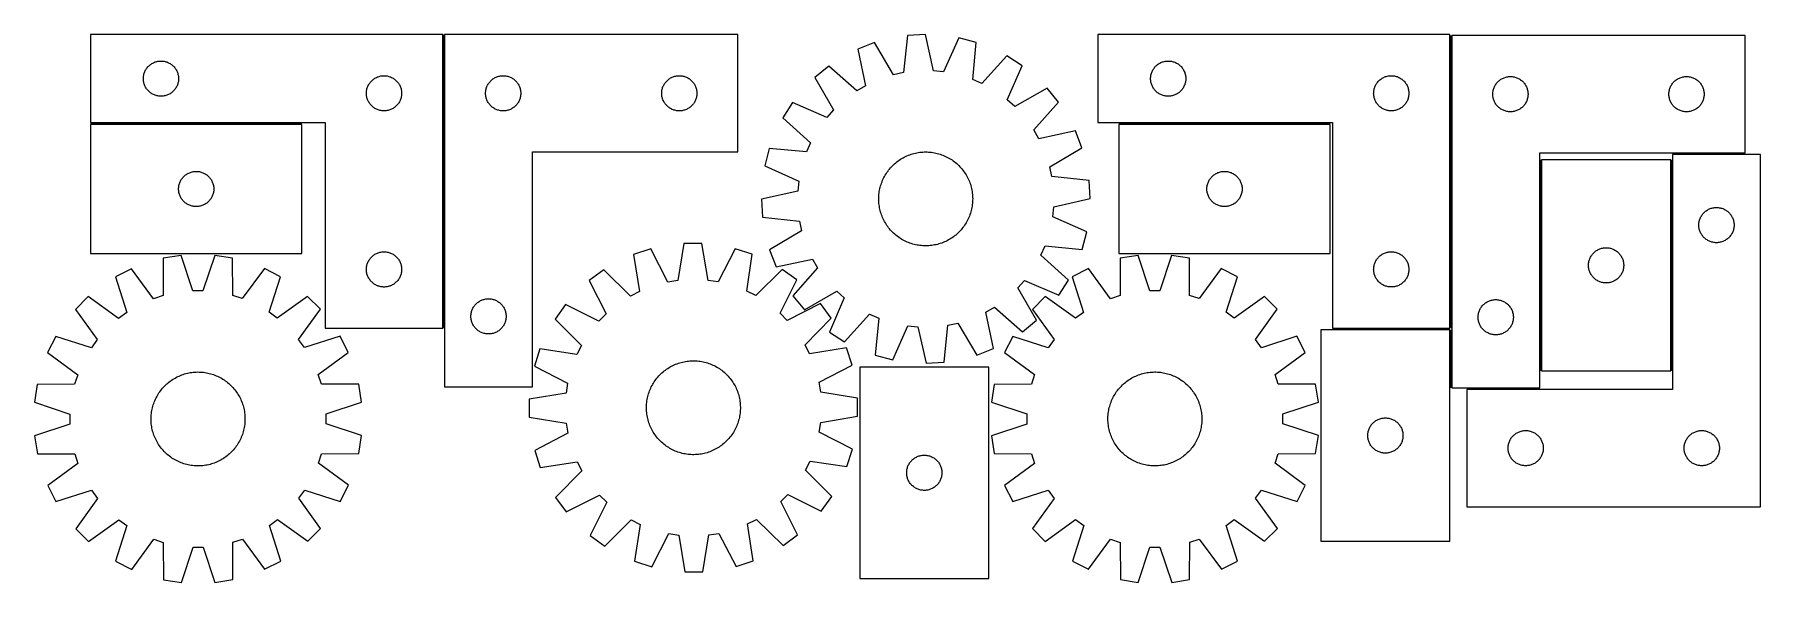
# Model space of a CAD drawing. Header units: millimetres. Extents: x 7 to 1477, y 7 to 473.
import ezdxf

# ---------------------------------------------------------------- set-up
doc = ezdxf.new("R2010")
doc.units = ezdxf.units.MM
doc.layers.add('COMMON', color=5, linetype='CONTINUOUS', true_color=0x0000ff)
doc.layers.add('CUT', color=7, linetype='CONTINUOUS', true_color=0x000000)

msp = doc.modelspace()

# ---------------------------------------------------------------- linework, layer by layer
at = {"layer": 'COMMON'}
for p, q in [((355.158163, 223.176061), (355.158163, 473.176061)), ((1213.095876, 472.430208), (1213.095876, 223.188024)), ((234.408162, 397.426061), (54.408162, 397.426061)), ((1110.309601, 397.438024), (930.309601, 397.438024)), ((1401.845879, 371.680207), (1463.845877, 371.680207)), ((1289.595877, 366.64505), (1289.595877, 186.64505)), ((1401.095879, 186.64505), (1401.095879, 366.64505)), ((1212.345876, 222.438024), (1112.345876, 222.438024)), ((1213.095877, 172.430208), (1213.095877, 221.688023)), ((1226.845879, 171.680207), (1288.845877, 171.680207))]:
    msp.add_line(p, q, dxfattribs=at)
at = {"layer": 'CUT'}
for p, q in [((354.408162, 473.176061), (54.408162, 473.176061)), ((54.408162, 473.176061), (54.408162, 398.176061)), ((354.408162, 223.176061), (354.408162, 473.176061)), ((355.908163, 473.177757), (355.908163, 173.177757)), ((605.908163, 473.177757), (355.908163, 473.177757)), ((605.908163, 373.177757), (605.908163, 473.177757)), ((750.188368, 472.368123), (746.835234, 440.781239)), ((765.549573, 473.242149), (750.188368, 472.368123)), ((772.46395, 442.23947), (765.549573, 473.242149)), ((1212.345876, 473.188024), (912.345876, 473.188024)), ((912.345876, 473.188024), (912.345876, 398.188024)), ((1212.345876, 223.188024), (1212.345876, 473.188024)), ((1213.845877, 472.430208), (1213.845877, 172.430208)), ((1463.845877, 472.430208), (1213.845877, 472.430208)), ((1463.845877, 372.430208), (1463.845877, 472.430208)), ((722.300008, 466.309641), (707.960723, 460.731519)), ((707.960723, 460.731519), (714.532587, 429.654432)), ((738.456326, 438.961), (722.300008, 466.309641)), ((793.945154, 470.38613), (780.995249, 441.381394)), ((808.824617, 466.470506), (793.945154, 470.38613)), ((805.820225, 434.848545), (808.824617, 466.470506)), ((100.37241, 440.967342), (100.663408, 441.68287)), ((100.663408, 441.68287), (100.990856, 442.382468)), ((100.990856, 442.382468), (101.353883, 443.064282)), ((101.353883, 443.064282), (101.751529, 443.726504)), ((101.751529, 443.726504), (102.182737, 444.367377)), ((102.182737, 444.367377), (102.646365, 444.985203)), ((102.646365, 444.985203), (103.141183, 445.578343)), ((103.141183, 445.578343), (103.665879, 446.145223)), ((103.665879, 446.145223), (104.219062, 446.684341)), ((104.219062, 446.684341), (104.799264, 447.194268)), ((104.799264, 447.194268), (105.404948, 447.67365)), ((105.404948, 447.67365), (106.034506, 448.121216)), ((106.034506, 448.121216), (106.68627, 448.53578)), ((106.68627, 448.53578), (107.358511, 448.916243)), ((107.358511, 448.916243), (108.049446, 449.261595)), ((108.049446, 449.261595), (108.757244, 449.57092)), ((108.757244, 449.57092), (109.480026, 449.843399)), ((109.480026, 449.843399), (110.215877, 450.078309)), ((110.215877, 450.078309), (110.962846, 450.275027)), ((110.962846, 450.275027), (111.718951, 450.43303)), ((111.718951, 450.43303), (112.482187, 450.551901)), ((112.482187, 450.551901), (113.25053, 450.631324)), ((113.25053, 450.631324), (114.021943, 450.671088)), ((114.021943, 450.671088), (114.794381, 450.671088)), ((114.794381, 450.671088), (115.565794, 450.631324)), ((115.565794, 450.631324), (116.334137, 450.551901)), ((116.334137, 450.551901), (117.097373, 450.43303)), ((117.097373, 450.43303), (117.853478, 450.275027)), ((117.853478, 450.275027), (118.600446, 450.078309)), ((118.600446, 450.078309), (119.336298, 449.843399)), ((119.336298, 449.843399), (120.05908, 449.57092)), ((120.05908, 449.57092), (120.766878, 449.261595)), ((120.766878, 449.261595), (121.457813, 448.916243)), ((121.457813, 448.916243), (122.130054, 448.53578)), ((122.130054, 448.53578), (122.781818, 448.121216)), ((122.781818, 448.121216), (123.411376, 447.67365)), ((123.411376, 447.67365), (124.01706, 447.194268)), ((124.01706, 447.194268), (124.597262, 446.684341)), ((124.597262, 446.684341), (125.150445, 446.145223)), ((125.150445, 446.145223), (125.675141, 445.578343)), ((125.675141, 445.578343), (126.169959, 444.985203)), ((126.169959, 444.985203), (126.633587, 444.367377)), ((126.633587, 444.367377), (127.064795, 443.726504)), ((127.064795, 443.726504), (127.462441, 443.064282)), ((127.462441, 443.064282), (127.825468, 442.382468)), ((127.825468, 442.382468), (128.152915, 441.68287)), ((128.152915, 441.68287), (128.443914, 440.967342)), ((683.30949, 446.351584), (671.395754, 436.615391)), ((707.126256, 425.334057), (683.30949, 446.351584)), ((780.995249, 441.381394), (772.46395, 442.23947)), ((834.94786, 454.979553), (813.668813, 431.39615)), ((847.889076, 446.657566), (834.94786, 454.979553)), ((835.260006, 417.511703), (847.889076, 446.657566)), ((958.310123, 440.979305), (958.601122, 441.694832)), ((958.601122, 441.694832), (958.928569, 442.394431)), ((958.928569, 442.394431), (959.291597, 443.076245)), ((959.291597, 443.076245), (959.689242, 443.738467)), ((959.689242, 443.738467), (960.12045, 444.37934)), ((960.12045, 444.37934), (960.584078, 444.997166)), ((960.584078, 444.997166), (961.078897, 445.590306)), ((961.078897, 445.590306), (961.603593, 446.157186)), ((961.603593, 446.157186), (962.156775, 446.696304)), ((962.156775, 446.696304), (962.736978, 447.206231)), ((962.736978, 447.206231), (963.342661, 447.685613)), ((963.342661, 447.685613), (963.97222, 448.133179)), ((963.97222, 448.133179), (964.623984, 448.547743)), ((964.623984, 448.547743), (965.296224, 448.928206)), ((965.296224, 448.928206), (965.98716, 449.273558)), ((965.98716, 449.273558), (966.694957, 449.582883)), ((966.694957, 449.582883), (967.41774, 449.855362)), ((967.41774, 449.855362), (968.153591, 450.090272)), ((968.153591, 450.090272), (968.900559, 450.286989)), ((968.900559, 450.286989), (969.656664, 450.444993)), ((969.656664, 450.444993), (970.4199, 450.563864)), ((970.4199, 450.563864), (971.188244, 450.643287)), ((971.188244, 450.643287), (971.959657, 450.683051)), ((971.959657, 450.683051), (972.732094, 450.683051)), ((972.732094, 450.683051), (973.503507, 450.643287)), ((973.503507, 450.643287), (974.271851, 450.563864)), ((974.271851, 450.563864), (975.035087, 450.444993)), ((975.035087, 450.444993), (975.791192, 450.286989)), ((975.791192, 450.286989), (976.53816, 450.090272)), ((976.53816, 450.090272), (977.274011, 449.855362)), ((977.274011, 449.855362), (977.996794, 449.582883)), ((977.996794, 449.582883), (978.704591, 449.273558)), ((978.704591, 449.273558), (979.395527, 448.928206)), ((979.395527, 448.928206), (980.067768, 448.547743)), ((980.067768, 448.547743), (980.719531, 448.133179)), ((980.719531, 448.133179), (981.34909, 447.685613)), ((981.34909, 447.685613), (981.954773, 447.206231)), ((981.954773, 447.206231), (982.534976, 446.696304)), ((982.534976, 446.696304), (983.088158, 446.157186)), ((983.088158, 446.157186), (983.612854, 445.590306)), ((983.612854, 445.590306), (984.107673, 444.997166)), ((984.107673, 444.997166), (984.571301, 444.37934)), ((984.571301, 444.37934), (985.002509, 443.738467)), ((985.002509, 443.738467), (985.400154, 443.076245)), ((985.400154, 443.076245), (985.763182, 442.394431)), ((985.763182, 442.394431), (986.090629, 441.694832)), ((986.090629, 441.694832), (986.381628, 440.979305)), ((99.408162, 435.676061), (99.428051, 436.448242)), ((99.428051, 434.90388), (99.408162, 435.676061)), ((99.428051, 436.448242), (99.487664, 437.218376)), ((99.487664, 434.133746), (99.428051, 434.90388)), ((99.487664, 437.218376), (99.586843, 437.98442)), ((99.586843, 433.367702), (99.487664, 434.133746)), ((99.586843, 437.98442), (99.725327, 438.744342)), ((99.725327, 432.60778), (99.586843, 433.367702)), ((99.725327, 438.744342), (99.902746, 439.496128)), ((99.902746, 431.855994), (99.725327, 432.60778)), ((99.902746, 439.496128), (100.118631, 440.237783)), ((100.118631, 431.114338), (99.902746, 431.855994)), ((100.118631, 440.237783), (100.37241, 440.967342)), ((100.37241, 430.38478), (100.118631, 431.114338)), ((100.663408, 429.669252), (100.37241, 430.38478)), ((100.990856, 428.969654), (100.663408, 429.669252)), ((101.353883, 428.28784), (100.990856, 428.969654)), ((101.751529, 427.625618), (101.353883, 428.28784)), ((102.182737, 426.984744), (101.751529, 427.625618)), ((102.646365, 426.366919), (102.182737, 426.984744)), ((103.141183, 425.773779), (102.646365, 426.366919)), ((126.169959, 426.366919), (125.675141, 425.773779)), ((126.633587, 426.984744), (126.169959, 426.366919)), ((127.064795, 427.625618), (126.633587, 426.984744)), ((127.462441, 428.28784), (127.064795, 427.625618)), ((127.825468, 428.969654), (127.462441, 428.28784)), ((128.152915, 429.669252), (127.825468, 428.969654)), ((128.443914, 430.38478), (128.152915, 429.669252)), ((128.443914, 440.967342), (128.697693, 440.237783)), ((128.697693, 431.114338), (128.443914, 430.38478)), ((128.697693, 440.237783), (128.913578, 439.496128)), ((128.913578, 431.855994), (128.697693, 431.114338)), ((128.913578, 439.496128), (129.090997, 438.744342)), ((129.090997, 432.60778), (128.913578, 431.855994)), ((129.090997, 438.744342), (129.22948, 437.98442)), ((129.22948, 433.367702), (129.090997, 432.60778)), ((129.22948, 437.98442), (129.32866, 437.218376)), ((129.32866, 434.133746), (129.22948, 433.367702)), ((129.32866, 437.218376), (129.388273, 436.448242)), ((129.388273, 434.90388), (129.32866, 434.133746)), ((129.388273, 436.448242), (129.408162, 435.676061)), ((129.408162, 435.676061), (129.388273, 434.90388)), ((289.725327, 426.244342), (289.902746, 426.996128)), ((289.902746, 426.996128), (290.118631, 427.737783)), ((290.118631, 427.737783), (290.37241, 428.467342)), ((290.37241, 428.467342), (290.663408, 429.18287)), ((290.663408, 429.18287), (290.990856, 429.882468)), ((290.990856, 429.882468), (291.353883, 430.564282)), ((291.353883, 430.564282), (291.751529, 431.226504)), ((291.751529, 431.226504), (292.182737, 431.867377)), ((292.182737, 431.867377), (292.646365, 432.485203)), ((292.646365, 432.485203), (293.141183, 433.078343)), ((293.141183, 433.078343), (293.665879, 433.645223)), ((293.665879, 433.645223), (294.219062, 434.184341)), ((294.219062, 434.184341), (294.799264, 434.694268)), ((294.799264, 434.694268), (295.404948, 435.17365)), ((295.404948, 435.17365), (296.034506, 435.621216)), ((296.034506, 435.621216), (296.68627, 436.03578)), ((296.68627, 436.03578), (297.358511, 436.416243)), ((297.358511, 436.416243), (298.049446, 436.761595)), ((298.049446, 436.761595), (298.757244, 437.07092)), ((298.757244, 437.07092), (299.480026, 437.343399)), ((299.480026, 437.343399), (300.215877, 437.578309)), ((300.215877, 437.578309), (300.962846, 437.775027)), ((300.962846, 437.775027), (301.718951, 437.93303)), ((301.718951, 437.93303), (302.482187, 438.051901)), ((302.482187, 438.051901), (303.25053, 438.131324)), ((303.25053, 438.131324), (304.021943, 438.171088)), ((304.021943, 438.171088), (304.794381, 438.171088)), ((304.794381, 438.171088), (305.565794, 438.131324)), ((305.565794, 438.131324), (306.334137, 438.051901)), ((306.334137, 438.051901), (307.097373, 437.93303)), ((307.097373, 437.93303), (307.853478, 437.775027)), ((307.853478, 437.775027), (308.600446, 437.578309)), ((308.600446, 437.578309), (309.336298, 437.343399)), ((309.336298, 437.343399), (310.05908, 437.07092)), ((310.05908, 437.07092), (310.766878, 436.761595)), ((310.766878, 436.761595), (311.457813, 436.416243)), ((311.457813, 436.416243), (312.130054, 436.03578)), ((312.130054, 436.03578), (312.781818, 435.621216)), ((312.781818, 435.621216), (313.411376, 435.17365)), ((313.411376, 435.17365), (314.01706, 434.694268)), ((314.01706, 434.694268), (314.597262, 434.184341)), ((314.597262, 434.184341), (315.150445, 433.645223)), ((315.150445, 433.645223), (315.675141, 433.078343)), ((315.675141, 433.078343), (316.169959, 432.485203)), ((316.169959, 432.485203), (316.633587, 431.867377)), ((316.633587, 431.867377), (317.064795, 431.226504)), ((317.064795, 431.226504), (317.462441, 430.564282)), ((317.462441, 430.564282), (317.825468, 429.882468)), ((317.825468, 429.882468), (318.152915, 429.18287)), ((318.152915, 429.18287), (318.443914, 428.467342)), ((318.443914, 428.467342), (318.697693, 427.737783)), ((318.697693, 427.737783), (318.913578, 426.996128)), ((318.913578, 426.996128), (319.090997, 426.244342)), ((391.151194, 425.866969), (391.309197, 426.623073)), ((391.309197, 426.623073), (391.505915, 427.370042)), ((391.505915, 427.370042), (391.740824, 428.105893)), ((391.740824, 428.105893), (392.013303, 428.828676)), ((392.013303, 428.828676), (392.322629, 429.536473)), ((392.322629, 429.536473), (392.667981, 430.227408)), ((392.667981, 430.227408), (393.048443, 430.899649)), ((393.048443, 430.899649), (393.463008, 431.551413)), ((393.463008, 431.551413), (393.910574, 432.180971)), ((393.910574, 432.180971), (394.389956, 432.786655)), ((394.389956, 432.786655), (394.899882, 433.366857)), ((394.899882, 433.366857), (395.439001, 433.92004)), ((395.439001, 433.92004), (396.005881, 434.444736)), ((396.005881, 434.444736), (396.599021, 434.939554)), ((396.599021, 434.939554), (397.216846, 435.403182)), ((397.216846, 435.403182), (397.85772, 435.834391)), ((397.85772, 435.834391), (398.519942, 436.232036)), ((398.519942, 436.232036), (399.201756, 436.595063)), ((399.201756, 436.595063), (399.901354, 436.922511)), ((399.901354, 436.922511), (400.616882, 437.21351)), ((400.616882, 437.21351), (401.34644, 437.467288)), ((401.34644, 437.467288), (402.088096, 437.683173)), ((402.088096, 437.683173), (402.839882, 437.860593)), ((402.839882, 437.860593), (403.599804, 437.999076)), ((403.599804, 437.999076), (404.365848, 438.098255)), ((404.365848, 438.098255), (405.135982, 438.157869)), ((405.135982, 438.157869), (405.908163, 438.177757)), ((405.908163, 438.177757), (406.680344, 438.157869)), ((406.680344, 438.157869), (407.450478, 438.098255)), ((407.450478, 438.098255), (408.216522, 437.999076)), ((408.216522, 437.999076), (408.976444, 437.860593)), ((408.976444, 437.860593), (409.72823, 437.683173)), ((409.72823, 437.683173), (410.469885, 437.467288)), ((410.469885, 437.467288), (411.199444, 437.21351)), ((411.199444, 437.21351), (411.914971, 436.922511)), ((411.914971, 436.922511), (412.61457, 436.595063)), ((412.61457, 436.595063), (413.296384, 436.232036)), ((413.296384, 436.232036), (413.958606, 435.834391)), ((413.958606, 435.834391), (414.599479, 435.403182)), ((414.599479, 435.403182), (415.217305, 434.939554)), ((415.217305, 434.939554), (415.810445, 434.444736)), ((415.810445, 434.444736), (416.377325, 433.92004)), ((416.377325, 433.92004), (416.916443, 433.366857)), ((416.916443, 433.366857), (417.42637, 432.786655)), ((417.42637, 432.786655), (417.905752, 432.180971)), ((417.905752, 432.180971), (418.353318, 431.551413)), ((418.353318, 431.551413), (418.767882, 430.899649)), ((418.767882, 430.899649), (419.148345, 430.227408)), ((419.148345, 430.227408), (419.493697, 429.536473)), ((419.493697, 429.536473), (419.803022, 428.828676)), ((419.803022, 428.828676), (420.075501, 428.105893)), ((420.075501, 428.105893), (420.310411, 427.370042)), ((420.310411, 427.370042), (420.507129, 426.623073)), ((420.507129, 426.623073), (420.665132, 425.866969)), ((541.151194, 425.866969), (541.309197, 426.623073)), ((541.309197, 426.623073), (541.505915, 427.370042)), ((541.505915, 427.370042), (541.740824, 428.105893)), ((541.740824, 428.105893), (542.013303, 428.828676)), ((542.013303, 428.828676), (542.322629, 429.536473)), ((542.322629, 429.536473), (542.667981, 430.227408)), ((542.667981, 430.227408), (543.048443, 430.899649)), ((543.048443, 430.899649), (543.463008, 431.551413)), ((543.463008, 431.551413), (543.910574, 432.180971)), ((543.910574, 432.180971), (544.389956, 432.786655)), ((544.389956, 432.786655), (544.899882, 433.366857)), ((544.899882, 433.366857), (545.439001, 433.92004)), ((545.439001, 433.92004), (546.005881, 434.444736)), ((546.005881, 434.444736), (546.599021, 434.939554)), ((546.599021, 434.939554), (547.216846, 435.403182)), ((547.216846, 435.403182), (547.85772, 435.834391)), ((547.85772, 435.834391), (548.519942, 436.232036)), ((548.519942, 436.232036), (549.201756, 436.595063)), ((549.201756, 436.595063), (549.901354, 436.922511)), ((549.901354, 436.922511), (550.616882, 437.21351)), ((550.616882, 437.21351), (551.34644, 437.467288)), ((551.34644, 437.467288), (552.088096, 437.683173)), ((552.088096, 437.683173), (552.839882, 437.860593)), ((552.839882, 437.860593), (553.599804, 437.999076)), ((553.599804, 437.999076), (554.365848, 438.098255)), ((554.365848, 438.098255), (555.135982, 438.157869)), ((555.135982, 438.157869), (555.908163, 438.177757)), ((555.908163, 438.177757), (556.680344, 438.157869)), ((556.680344, 438.157869), (557.450478, 438.098255)), ((557.450478, 438.098255), (558.216522, 437.999076)), ((558.216522, 437.999076), (558.976444, 437.860593)), ((558.976444, 437.860593), (559.72823, 437.683173)), ((559.72823, 437.683173), (560.469885, 437.467288)), ((560.469885, 437.467288), (561.199444, 437.21351)), ((561.199444, 437.21351), (561.914971, 436.922511)), ((561.914971, 436.922511), (562.61457, 436.595063)), ((562.61457, 436.595063), (563.296384, 436.232036)), ((563.296384, 436.232036), (563.958606, 435.834391)), ((563.958606, 435.834391), (564.599479, 435.403182)), ((564.599479, 435.403182), (565.217305, 434.939554)), ((565.217305, 434.939554), (565.810445, 434.444736)), ((565.810445, 434.444736), (566.377325, 433.92004)), ((566.377325, 433.92004), (566.916443, 433.366857)), ((566.916443, 433.366857), (567.42637, 432.786655)), ((567.42637, 432.786655), (567.905752, 432.180971)), ((567.905752, 432.180971), (568.353318, 431.551413)), ((568.353318, 431.551413), (568.767882, 430.899649)), ((568.767882, 430.899649), (569.148345, 430.227408)), ((569.148345, 430.227408), (569.493697, 429.536473)), ((569.493697, 429.536473), (569.803022, 428.828676)), ((569.803022, 428.828676), (570.075501, 428.105893)), ((570.075501, 428.105893), (570.310411, 427.370042)), ((570.310411, 427.370042), (570.507129, 426.623073)), ((570.507129, 426.623073), (570.665132, 425.866969)), ((671.395754, 436.615391), (687.249316, 409.090142)), ((714.532587, 429.654432), (707.126256, 425.334057)), ((746.835234, 440.781239), (738.456326, 438.961)), ((813.668813, 431.39615), (805.820225, 434.848545)), ((869.182858, 427.656495), (841.657609, 411.802933)), ((878.91905, 415.742759), (869.182858, 427.656495)), ((957.345876, 435.688024), (957.365764, 436.460205)), ((957.365764, 434.915843), (957.345876, 435.688024)), ((957.365764, 436.460205), (957.425377, 437.230339)), ((957.425377, 434.145709), (957.365764, 434.915843)), ((957.425377, 437.230339), (957.524557, 437.996383)), ((957.524557, 433.379665), (957.425377, 434.145709)), ((957.524557, 437.996383), (957.66304, 438.756305)), ((957.66304, 432.619743), (957.524557, 433.379665)), ((957.66304, 438.756305), (957.84046, 439.508091)), ((957.84046, 431.867957), (957.66304, 432.619743)), ((957.84046, 439.508091), (958.056345, 440.249746)), ((958.056345, 431.126301), (957.84046, 431.867957)), ((958.056345, 440.249746), (958.310123, 440.979305)), ((958.310123, 430.396743), (958.056345, 431.126301)), ((958.601122, 429.681215), (958.310123, 430.396743)), ((958.928569, 428.981617), (958.601122, 429.681215)), ((959.291597, 428.299803), (958.928569, 428.981617)), ((959.689242, 427.637581), (959.291597, 428.299803)), ((960.12045, 426.996707), (959.689242, 427.637581)), ((960.584078, 426.378882), (960.12045, 426.996707)), ((961.078897, 425.785742), (960.584078, 426.378882)), ((984.107673, 426.378882), (983.612854, 425.785742)), ((984.571301, 426.996707), (984.107673, 426.378882)), ((985.002509, 427.637581), (984.571301, 426.996707)), ((985.400154, 428.299803), (985.002509, 427.637581)), ((985.763182, 428.981617), (985.400154, 428.299803)), ((986.090629, 429.681215), (985.763182, 428.981617)), ((986.381628, 430.396743), (986.090629, 429.681215)), ((986.381628, 440.979305), (986.635406, 440.249746)), ((986.635406, 431.126301), (986.381628, 430.396743)), ((986.635406, 440.249746), (986.851291, 439.508091)), ((986.851291, 431.867957), (986.635406, 431.126301)), ((986.851291, 439.508091), (987.028711, 438.756305)), ((987.028711, 432.619743), (986.851291, 431.867957)), ((987.028711, 438.756305), (987.167194, 437.996383)), ((987.167194, 433.379665), (987.028711, 432.619743)), ((987.167194, 437.996383), (987.266374, 437.230339)), ((987.266374, 434.145709), (987.167194, 433.379665)), ((987.266374, 437.230339), (987.325987, 436.460205)), ((987.325987, 434.915843), (987.266374, 434.145709)), ((987.325987, 436.460205), (987.345876, 435.688024)), ((987.345876, 435.688024), (987.325987, 434.915843)), ((1147.66304, 426.256305), (1147.84046, 427.008091)), ((1147.84046, 427.008091), (1148.056345, 427.749746)), ((1148.056345, 427.749746), (1148.310123, 428.479305)), ((1148.310123, 428.479305), (1148.601122, 429.194832)), ((1148.601122, 429.194832), (1148.928569, 429.894431)), ((1148.928569, 429.894431), (1149.291597, 430.576245)), ((1149.291597, 430.576245), (1149.689242, 431.238467)), ((1149.689242, 431.238467), (1150.12045, 431.87934)), ((1150.12045, 431.87934), (1150.584078, 432.497166)), ((1150.584078, 432.497166), (1151.078897, 433.090306)), ((1151.078897, 433.090306), (1151.603593, 433.657186)), ((1151.603593, 433.657186), (1152.156775, 434.196304)), ((1152.156775, 434.196304), (1152.736978, 434.706231)), ((1152.736978, 434.706231), (1153.342661, 435.185613)), ((1153.342661, 435.185613), (1153.97222, 435.633179)), ((1153.97222, 435.633179), (1154.623984, 436.047743)), ((1154.623984, 436.047743), (1155.296224, 436.428206)), ((1155.296224, 436.428206), (1155.98716, 436.773558)), ((1155.98716, 436.773558), (1156.694957, 437.082883)), ((1156.694957, 437.082883), (1157.41774, 437.355362)), ((1157.41774, 437.355362), (1158.153591, 437.590272)), ((1158.153591, 437.590272), (1158.900559, 437.786989)), ((1158.900559, 437.786989), (1159.656664, 437.944993)), ((1159.656664, 437.944993), (1160.4199, 438.063864)), ((1160.4199, 438.063864), (1161.188244, 438.143287)), ((1161.188244, 438.143287), (1161.959657, 438.183051)), ((1161.959657, 438.183051), (1162.732094, 438.183051)), ((1162.732094, 438.183051), (1163.503507, 438.143287)), ((1163.503507, 438.143287), (1164.271851, 438.063864)), ((1164.271851, 438.063864), (1165.035087, 437.944993)), ((1165.035087, 437.944993), (1165.791192, 437.786989)), ((1165.791192, 437.786989), (1166.53816, 437.590272)), ((1166.53816, 437.590272), (1167.274011, 437.355362)), ((1167.274011, 437.355362), (1167.996794, 437.082883)), ((1167.996794, 437.082883), (1168.704591, 436.773558)), ((1168.704591, 436.773558), (1169.395527, 436.428206)), ((1169.395527, 436.428206), (1170.067768, 436.047743)), ((1170.067768, 436.047743), (1170.719531, 435.633179)), ((1170.719531, 435.633179), (1171.34909, 435.185613)), ((1171.34909, 435.185613), (1171.954773, 434.706231)), ((1171.954773, 434.706231), (1172.534976, 434.196304)), ((1172.534976, 434.196304), (1173.088158, 433.657186)), ((1173.088158, 433.657186), (1173.612854, 433.090306)), ((1173.612854, 433.090306), (1174.107673, 432.497166)), ((1174.107673, 432.497166), (1174.571301, 431.87934)), ((1174.571301, 431.87934), (1175.002509, 431.238467)), ((1175.002509, 431.238467), (1175.400154, 430.576245)), ((1175.400154, 430.576245), (1175.763182, 429.894431)), ((1175.763182, 429.894431), (1176.090629, 429.194832)), ((1176.090629, 429.194832), (1176.381628, 428.479305)), ((1176.381628, 428.479305), (1176.635406, 427.749746)), ((1176.635406, 427.749746), (1176.851291, 427.008091)), ((1176.851291, 427.008091), (1177.028711, 426.256305)), ((1249.246911, 425.875524), (1249.443628, 426.622492)), ((1249.443628, 426.622492), (1249.678538, 427.358343)), ((1249.678538, 427.358343), (1249.951017, 428.081126)), ((1249.951017, 428.081126), (1250.260343, 428.788924)), ((1250.260343, 428.788924), (1250.605695, 429.479859)), ((1250.605695, 429.479859), (1250.986157, 430.1521)), ((1250.986157, 430.1521), (1251.400721, 430.803864)), ((1251.400721, 430.803864), (1251.848288, 431.433422)), ((1251.848288, 431.433422), (1252.32767, 432.039105)), ((1252.32767, 432.039105), (1252.837596, 432.619308)), ((1252.837596, 432.619308), (1253.376714, 433.172491)), ((1253.376714, 433.172491), (1253.943595, 433.697187)), ((1253.943595, 433.697187), (1254.536734, 434.192005)), ((1254.536734, 434.192005), (1255.15456, 434.655633)), ((1255.15456, 434.655633), (1255.795434, 435.086841)), ((1255.795434, 435.086841), (1256.457656, 435.484486)), ((1256.457656, 435.484486), (1257.13947, 435.847514)), ((1257.13947, 435.847514), (1257.839068, 436.174961)), ((1257.839068, 436.174961), (1258.554595, 436.46596)), ((1258.554595, 436.46596), (1259.284154, 436.719738)), ((1259.284154, 436.719738), (1260.02581, 436.935624)), ((1260.02581, 436.935624), (1260.777596, 437.113043)), ((1260.777596, 437.113043), (1261.537518, 437.251526)), ((1261.537518, 437.251526), (1262.303562, 437.350706)), ((1262.303562, 437.350706), (1263.073695, 437.410319)), ((1263.073695, 437.410319), (1263.845877, 437.430208)), ((1263.845877, 437.430208), (1264.618058, 437.410319)), ((1264.618058, 437.410319), (1265.388191, 437.350706)), ((1265.388191, 437.350706), (1266.154235, 437.251526)), ((1266.154235, 437.251526), (1266.914158, 437.113043)), ((1266.914158, 437.113043), (1267.665943, 436.935624)), ((1267.665943, 436.935624), (1268.407599, 436.719738)), ((1268.407599, 436.719738), (1269.137158, 436.46596)), ((1269.137158, 436.46596), (1269.852685, 436.174961)), ((1269.852685, 436.174961), (1270.552283, 435.847514)), ((1270.552283, 435.847514), (1271.234098, 435.484486)), ((1271.234098, 435.484486), (1271.896319, 435.086841)), ((1271.896319, 435.086841), (1272.537193, 434.655633)), ((1272.537193, 434.655633), (1273.155019, 434.192005)), ((1273.155019, 434.192005), (1273.748158, 433.697187)), ((1273.748158, 433.697187), (1274.315039, 433.172491)), ((1274.315039, 433.172491), (1274.854157, 432.619308)), ((1274.854157, 432.619308), (1275.364083, 432.039105)), ((1275.364083, 432.039105), (1275.843465, 431.433422)), ((1275.843465, 431.433422), (1276.291032, 430.803864)), ((1276.291032, 430.803864), (1276.705596, 430.1521)), ((1276.705596, 430.1521), (1277.086059, 429.479859)), ((1277.086059, 429.479859), (1277.43141, 428.788924)), ((1277.43141, 428.788924), (1277.740736, 428.081126)), ((1277.740736, 428.081126), (1278.013215, 427.358343)), ((1278.013215, 427.358343), (1278.248125, 426.622492)), ((1278.248125, 426.622492), (1278.444842, 425.875524)), ((1399.246911, 425.875524), (1399.443628, 426.622492)), ((1399.443628, 426.622492), (1399.678538, 427.358343)), ((1399.678538, 427.358343), (1399.951017, 428.081126)), ((1399.951017, 428.081126), (1400.260343, 428.788924)), ((1400.260343, 428.788924), (1400.605695, 429.479859)), ((1400.605695, 429.479859), (1400.986157, 430.1521)), ((1400.986157, 430.1521), (1401.400721, 430.803864)), ((1401.400721, 430.803864), (1401.848288, 431.433422)), ((1401.848288, 431.433422), (1402.32767, 432.039105)), ((1402.32767, 432.039105), (1402.837596, 432.619308)), ((1402.837596, 432.619308), (1403.376714, 433.172491)), ((1403.376714, 433.172491), (1403.943595, 433.697187)), ((1403.943595, 433.697187), (1404.536734, 434.192005)), ((1404.536734, 434.192005), (1405.15456, 434.655633)), ((1405.15456, 434.655633), (1405.795434, 435.086841)), ((1405.795434, 435.086841), (1406.457656, 435.484486)), ((1406.457656, 435.484486), (1407.13947, 435.847514)), ((1407.13947, 435.847514), (1407.839068, 436.174961)), ((1407.839068, 436.174961), (1408.554595, 436.46596)), ((1408.554595, 436.46596), (1409.284154, 436.719738)), ((1409.284154, 436.719738), (1410.02581, 436.935624)), ((1410.02581, 436.935624), (1410.777596, 437.113043)), ((1410.777596, 437.113043), (1411.537518, 437.251526)), ((1411.537518, 437.251526), (1412.303562, 437.350706)), ((1412.303562, 437.350706), (1413.073695, 437.410319)), ((1413.073695, 437.410319), (1413.845877, 437.430208)), ((1413.845877, 437.430208), (1414.618058, 437.410319)), ((1414.618058, 437.410319), (1415.388191, 437.350706)), ((1415.388191, 437.350706), (1416.154235, 437.251526)), ((1416.154235, 437.251526), (1416.914158, 437.113043)), ((1416.914158, 437.113043), (1417.665943, 436.935624)), ((1417.665943, 436.935624), (1418.407599, 436.719738)), ((1418.407599, 436.719738), (1419.137158, 436.46596)), ((1419.137158, 436.46596), (1419.852685, 436.174961)), ((1419.852685, 436.174961), (1420.552283, 435.847514)), ((1420.552283, 435.847514), (1421.234098, 435.484486)), ((1421.234098, 435.484486), (1421.896319, 435.086841)), ((1421.896319, 435.086841), (1422.537193, 434.655633)), ((1422.537193, 434.655633), (1423.155019, 434.192005)), ((1423.155019, 434.192005), (1423.748158, 433.697187)), ((1423.748158, 433.697187), (1424.315039, 433.172491)), ((1424.315039, 433.172491), (1424.854157, 432.619308)), ((1424.854157, 432.619308), (1425.364083, 432.039105)), ((1425.364083, 432.039105), (1425.843465, 431.433422)), ((1425.843465, 431.433422), (1426.291032, 430.803864)), ((1426.291032, 430.803864), (1426.705596, 430.1521)), ((1426.705596, 430.1521), (1427.086059, 429.479859)), ((1427.086059, 429.479859), (1427.43141, 428.788924)), ((1427.43141, 428.788924), (1427.740736, 428.081126)), ((1427.740736, 428.081126), (1428.013215, 427.358343)), ((1428.013215, 427.358343), (1428.248125, 426.622492)), ((1428.248125, 426.622492), (1428.444842, 425.875524)), ((103.665879, 425.206899), (103.141183, 425.773779)), ((104.219062, 424.66778), (103.665879, 425.206899)), ((104.799264, 424.157854), (104.219062, 424.66778)), ((105.404948, 423.678472), (104.799264, 424.157854)), ((106.034506, 423.230906), (105.404948, 423.678472)), ((106.68627, 422.816342), (106.034506, 423.230906)), ((107.358511, 422.435879), (106.68627, 422.816342)), ((108.049446, 422.090527), (107.358511, 422.435879)), ((108.757244, 421.781201), (108.049446, 422.090527)), ((109.480026, 421.508723), (108.757244, 421.781201)), ((110.215877, 421.273813), (109.480026, 421.508723)), ((110.962846, 421.077095), (110.215877, 421.273813)), ((111.718951, 420.919092), (110.962846, 421.077095)), ((112.482187, 420.800221), (111.718951, 420.919092)), ((113.25053, 420.720798), (112.482187, 420.800221)), ((114.021943, 420.681034), (113.25053, 420.720798)), ((114.794381, 420.681034), (114.021943, 420.681034)), ((115.565794, 420.720798), (114.794381, 420.681034)), ((116.334137, 420.800221), (115.565794, 420.720798)), ((117.097373, 420.919092), (116.334137, 420.800221)), ((117.853478, 421.077095), (117.097373, 420.919092)), ((118.600446, 421.273813), (117.853478, 421.077095)), ((119.336298, 421.508723), (118.600446, 421.273813)), ((120.05908, 421.781201), (119.336298, 421.508723)), ((120.766878, 422.090527), (120.05908, 421.781201)), ((121.457813, 422.435879), (120.766878, 422.090527)), ((122.130054, 422.816342), (121.457813, 422.435879)), ((122.781818, 423.230906), (122.130054, 422.816342)), ((123.411376, 423.678472), (122.781818, 423.230906)), ((124.01706, 424.157854), (123.411376, 423.678472)), ((124.597262, 424.66778), (124.01706, 424.157854)), ((125.150445, 425.206899), (124.597262, 424.66778)), ((125.675141, 425.773779), (125.150445, 425.206899)), ((289.408162, 423.176061), (289.428051, 423.948242)), ((289.428051, 422.40388), (289.408162, 423.176061)), ((289.428051, 423.948242), (289.487664, 424.718376)), ((289.487664, 421.633746), (289.428051, 422.40388)), ((289.487664, 424.718376), (289.586843, 425.48442)), ((289.586843, 420.867702), (289.487664, 421.633746)), ((289.586843, 425.48442), (289.725327, 426.244342)), ((289.725327, 420.10778), (289.586843, 420.867702)), ((289.902746, 419.355994), (289.725327, 420.10778)), ((290.118631, 418.614338), (289.902746, 419.355994)), ((290.37241, 417.88478), (290.118631, 418.614338)), ((290.663408, 417.169252), (290.37241, 417.88478)), ((290.990856, 416.469654), (290.663408, 417.169252)), ((291.353883, 415.78784), (290.990856, 416.469654)), ((291.751529, 415.125618), (291.353883, 415.78784)), ((292.182737, 414.484744), (291.751529, 415.125618)), ((292.646365, 413.866919), (292.182737, 414.484744)), ((293.141183, 413.273779), (292.646365, 413.866919)), ((293.665879, 412.706899), (293.141183, 413.273779)), ((294.219062, 412.16778), (293.665879, 412.706899)), ((294.799264, 411.657854), (294.219062, 412.16778)), ((295.404948, 411.178472), (294.799264, 411.657854)), ((314.01706, 411.657854), (313.411376, 411.178472)), ((314.597262, 412.16778), (314.01706, 411.657854)), ((315.150445, 412.706899), (314.597262, 412.16778)), ((315.675141, 413.273779), (315.150445, 412.706899)), ((316.169959, 413.866919), (315.675141, 413.273779)), ((316.633587, 414.484744), (316.169959, 413.866919)), ((317.064795, 415.125618), (316.633587, 414.484744)), ((317.462441, 415.78784), (317.064795, 415.125618)), ((317.825468, 416.469654), (317.462441, 415.78784)), ((318.152915, 417.169252), (317.825468, 416.469654)), ((318.443914, 417.88478), (318.152915, 417.169252)), ((318.697693, 418.614338), (318.443914, 417.88478)), ((318.913578, 419.355994), (318.697693, 418.614338)), ((319.090997, 420.10778), (318.913578, 419.355994)), ((319.090997, 426.244342), (319.22948, 425.48442)), ((319.22948, 420.867702), (319.090997, 420.10778)), ((319.22948, 425.48442), (319.32866, 424.718376)), ((319.32866, 421.633746), (319.22948, 420.867702)), ((319.32866, 424.718376), (319.388273, 423.948242)), ((319.388273, 422.40388), (319.32866, 421.633746)), ((319.388273, 423.948242), (319.408162, 423.176061)), ((319.408162, 423.176061), (319.388273, 422.40388)), ((390.913136, 423.563976), (390.9529, 424.335389)), ((390.913136, 422.791539), (390.913136, 423.563976)), ((390.9529, 422.020125), (390.913136, 422.791539)), ((390.9529, 424.335389), (391.032323, 425.103733)), ((391.032323, 421.251782), (390.9529, 422.020125)), ((391.032323, 425.103733), (391.151194, 425.866969)), ((391.151194, 420.488546), (391.032323, 421.251782)), ((391.309197, 419.732441), (391.151194, 420.488546)), ((391.505915, 418.985473), (391.309197, 419.732441)), ((391.740824, 418.249622), (391.505915, 418.985473)), ((392.013303, 417.526839), (391.740824, 418.249622)), ((392.322629, 416.819041), (392.013303, 417.526839)), ((392.667981, 416.128106), (392.322629, 416.819041)), ((393.048443, 415.455865), (392.667981, 416.128106)), ((393.463008, 414.804101), (393.048443, 415.455865)), ((393.910574, 414.174543), (393.463008, 414.804101)), ((394.389956, 413.56886), (393.910574, 414.174543)), ((394.899882, 412.988657), (394.389956, 413.56886)), ((395.439001, 412.435474), (394.899882, 412.988657)), ((396.005881, 411.910778), (395.439001, 412.435474)), ((396.599021, 411.41596), (396.005881, 411.910778)), ((415.810445, 411.910778), (415.217305, 411.41596)), ((416.377325, 412.435474), (415.810445, 411.910778)), ((416.916443, 412.988657), (416.377325, 412.435474)), ((417.42637, 413.56886), (416.916443, 412.988657)), ((417.905752, 414.174543), (417.42637, 413.56886)), ((418.353318, 414.804101), (417.905752, 414.174543)), ((418.767882, 415.455865), (418.353318, 414.804101)), ((419.148345, 416.128106), (418.767882, 415.455865)), ((419.493697, 416.819041), (419.148345, 416.128106)), ((419.803022, 417.526839), (419.493697, 416.819041)), ((420.075501, 418.249622), (419.803022, 417.526839)), ((420.310411, 418.985473), (420.075501, 418.249622)), ((420.507129, 419.732441), (420.310411, 418.985473)), ((420.665132, 420.488546), (420.507129, 419.732441)), ((420.665132, 425.866969), (420.784003, 425.103733)), ((420.784003, 421.251782), (420.665132, 420.488546)), ((420.784003, 425.103733), (420.863426, 424.335389)), ((420.863426, 422.020125), (420.784003, 421.251782)), ((420.863426, 424.335389), (420.90319, 423.563976)), ((420.90319, 422.791539), (420.863426, 422.020125)), ((420.90319, 423.563976), (420.90319, 422.791539)), ((540.913136, 423.563976), (540.9529, 424.335389)), ((540.913136, 422.791539), (540.913136, 423.563976)), ((540.9529, 422.020125), (540.913136, 422.791539)), ((540.9529, 424.335389), (541.032323, 425.103733)), ((541.032323, 421.251782), (540.9529, 422.020125)), ((541.032323, 425.103733), (541.151194, 425.866969)), ((541.151194, 420.488546), (541.032323, 421.251782)), ((541.309197, 419.732441), (541.151194, 420.488546)), ((541.505915, 418.985473), (541.309197, 419.732441)), ((541.740824, 418.249622), (541.505915, 418.985473)), ((542.013303, 417.526839), (541.740824, 418.249622)), ((542.322629, 416.819041), (542.013303, 417.526839)), ((542.667981, 416.128106), (542.322629, 416.819041)), ((543.048443, 415.455865), (542.667981, 416.128106)), ((543.463008, 414.804101), (543.048443, 415.455865)), ((543.910574, 414.174543), (543.463008, 414.804101)), ((544.389956, 413.56886), (543.910574, 414.174543)), ((544.899882, 412.988657), (544.389956, 413.56886)), ((545.439001, 412.435474), (544.899882, 412.988657)), ((546.005881, 411.910778), (545.439001, 412.435474)), ((546.599021, 411.41596), (546.005881, 411.910778)), ((565.810445, 411.910778), (565.217305, 411.41596)), ((566.377325, 412.435474), (565.810445, 411.910778)), ((566.916443, 412.988657), (566.377325, 412.435474)), ((567.42637, 413.56886), (566.916443, 412.988657)), ((567.905752, 414.174543), (567.42637, 413.56886)), ((568.353318, 414.804101), (567.905752, 414.174543)), ((568.767882, 415.455865), (568.353318, 414.804101)), ((569.148345, 416.128106), (568.767882, 415.455865)), ((569.493697, 416.819041), (569.148345, 416.128106)), ((569.803022, 417.526839), (569.493697, 416.819041)), ((570.075501, 418.249622), (569.803022, 417.526839)), ((570.310411, 418.985473), (570.075501, 418.249622)), ((570.507129, 419.732441), (570.310411, 418.985473)), ((570.665132, 420.488546), (570.507129, 419.732441)), ((570.665132, 425.866969), (570.784003, 425.103733)), ((570.784003, 421.251782), (570.665132, 420.488546)), ((570.784003, 425.103733), (570.863426, 424.335389)), ((570.863426, 422.020125), (570.784003, 421.251782)), ((570.863426, 424.335389), (570.90319, 423.563976)), ((570.90319, 422.791539), (570.863426, 422.020125)), ((570.90319, 423.563976), (570.90319, 422.791539)), ((652.394683, 415.32161), (644.072696, 402.380394)), ((681.540546, 402.69254), (652.394683, 415.32161)), ((841.657609, 411.802933), (835.260006, 417.511703)), ((857.901523, 391.925993), (878.91905, 415.742759)), ((961.603593, 425.218862), (961.078897, 425.785742)), ((962.156775, 424.679743), (961.603593, 425.218862)), ((962.736978, 424.169817), (962.156775, 424.679743)), ((963.342661, 423.690435), (962.736978, 424.169817)), ((963.97222, 423.242869), (963.342661, 423.690435)), ((964.623984, 422.828304), (963.97222, 423.242869)), ((965.296224, 422.447842), (964.623984, 422.828304)), ((965.98716, 422.10249), (965.296224, 422.447842)), ((966.694957, 421.793164), (965.98716, 422.10249)), ((967.41774, 421.520685), (966.694957, 421.793164)), ((968.153591, 421.285776), (967.41774, 421.520685)), ((968.900559, 421.089058), (968.153591, 421.285776)), ((969.656664, 420.931055), (968.900559, 421.089058)), ((970.4199, 420.812184), (969.656664, 420.931055)), ((971.188244, 420.732761), (970.4199, 420.812184)), ((971.959657, 420.692997), (971.188244, 420.732761)), ((972.732094, 420.692997), (971.959657, 420.692997)), ((973.503507, 420.732761), (972.732094, 420.692997)), ((974.271851, 420.812184), (973.503507, 420.732761)), ((975.035087, 420.931055), (974.271851, 420.812184)), ((975.791192, 421.089058), (975.035087, 420.931055)), ((976.53816, 421.285776), (975.791192, 421.089058)), ((977.274011, 421.520685), (976.53816, 421.285776)), ((977.996794, 421.793164), (977.274011, 421.520685)), ((978.704591, 422.10249), (977.996794, 421.793164)), ((979.395527, 422.447842), (978.704591, 422.10249)), ((980.067768, 422.828304), (979.395527, 422.447842)), ((980.719531, 423.242869), (980.067768, 422.828304)), ((981.34909, 423.690435), (980.719531, 423.242869)), ((981.954773, 424.169817), (981.34909, 423.690435)), ((982.534976, 424.679743), (981.954773, 424.169817)), ((983.088158, 425.218862), (982.534976, 424.679743)), ((983.612854, 425.785742), (983.088158, 425.218862)), ((1147.345876, 423.188024), (1147.365764, 423.960205)), ((1147.365764, 422.415843), (1147.345876, 423.188024)), ((1147.365764, 423.960205), (1147.425377, 424.730339)), ((1147.425377, 421.645709), (1147.365764, 422.415843)), ((1147.425377, 424.730339), (1147.524557, 425.496383)), ((1147.524557, 420.879665), (1147.425377, 421.645709)), ((1147.524557, 425.496383), (1147.66304, 426.256305)), ((1147.66304, 420.119743), (1147.524557, 420.879665)), ((1147.84046, 419.367957), (1147.66304, 420.119743)), ((1148.056345, 418.626301), (1147.84046, 419.367957)), ((1148.310123, 417.896743), (1148.056345, 418.626301)), ((1148.601122, 417.181215), (1148.310123, 417.896743)), ((1148.928569, 416.481617), (1148.601122, 417.181215)), ((1149.291597, 415.799803), (1148.928569, 416.481617)), ((1149.689242, 415.137581), (1149.291597, 415.799803)), ((1150.12045, 414.496707), (1149.689242, 415.137581)), ((1150.584078, 413.878882), (1150.12045, 414.496707)), ((1151.078897, 413.285742), (1150.584078, 413.878882)), ((1151.603593, 412.718862), (1151.078897, 413.285742)), ((1152.156775, 412.179743), (1151.603593, 412.718862)), ((1152.736978, 411.669817), (1152.156775, 412.179743)), ((1153.342661, 411.190435), (1152.736978, 411.669817)), ((1171.954773, 411.669817), (1171.34909, 411.190435)), ((1172.534976, 412.179743), (1171.954773, 411.669817)), ((1173.088158, 412.718862), (1172.534976, 412.179743)), ((1173.612854, 413.285742), (1173.088158, 412.718862)), ((1174.107673, 413.878882), (1173.612854, 413.285742)), ((1174.571301, 414.496707), (1174.107673, 413.878882)), ((1175.002509, 415.137581), (1174.571301, 414.496707)), ((1175.400154, 415.799803), (1175.002509, 415.137581)), ((1175.763182, 416.481617), (1175.400154, 415.799803)), ((1176.090629, 417.181215), (1175.763182, 416.481617)), ((1176.381628, 417.896743), (1176.090629, 417.181215)), ((1176.635406, 418.626301), (1176.381628, 417.896743)), ((1176.851291, 419.367957), (1176.635406, 418.626301)), ((1177.028711, 420.119743), (1176.851291, 419.367957)), ((1177.028711, 426.256305), (1177.167194, 425.496383)), ((1177.167194, 420.879665), (1177.028711, 420.119743)), ((1177.167194, 425.496383), (1177.266374, 424.730339)), ((1177.266374, 421.645709), (1177.167194, 420.879665)), ((1177.266374, 424.730339), (1177.325987, 423.960205)), ((1177.325987, 422.415843), (1177.266374, 421.645709)), ((1177.325987, 423.960205), (1177.345876, 423.188024)), ((1177.345876, 423.188024), (1177.325987, 422.415843)), ((1248.85085, 422.816426), (1248.890614, 423.58784)), ((1248.85085, 422.043989), (1248.85085, 422.816426)), ((1248.890614, 421.272576), (1248.85085, 422.043989)), ((1248.890614, 423.58784), (1248.970036, 424.356183)), ((1248.970036, 420.504232), (1248.890614, 421.272576)), ((1248.970036, 424.356183), (1249.088907, 425.119419)), ((1249.088907, 419.740996), (1248.970036, 420.504232)), ((1249.088907, 425.119419), (1249.246911, 425.875524)), ((1249.246911, 418.984892), (1249.088907, 419.740996)), ((1249.443628, 418.237923), (1249.246911, 418.984892)), ((1249.678538, 417.502072), (1249.443628, 418.237923)), ((1249.951017, 416.779289), (1249.678538, 417.502072)), ((1250.260343, 416.071492), (1249.951017, 416.779289)), ((1250.605695, 415.380557), (1250.260343, 416.071492)), ((1250.986157, 414.708316), (1250.605695, 415.380557)), ((1251.400721, 414.056552), (1250.986157, 414.708316)), ((1251.848288, 413.426993), (1251.400721, 414.056552)), ((1252.32767, 412.82131), (1251.848288, 413.426993)), ((1252.837596, 412.241108), (1252.32767, 412.82131)), ((1253.376714, 411.687925), (1252.837596, 412.241108)), ((1253.943595, 411.163229), (1253.376714, 411.687925)), ((1274.315039, 411.687925), (1273.748158, 411.163229)), ((1274.854157, 412.241108), (1274.315039, 411.687925)), ((1275.364083, 412.82131), (1274.854157, 412.241108)), ((1275.843465, 413.426993), (1275.364083, 412.82131)), ((1276.291032, 414.056552), (1275.843465, 413.426993)), ((1276.705596, 414.708316), (1276.291032, 414.056552)), ((1277.086059, 415.380557), (1276.705596, 414.708316)), ((1277.43141, 416.071492), (1277.086059, 415.380557)), ((1277.740736, 416.779289), (1277.43141, 416.071492)), ((1278.013215, 417.502072), (1277.740736, 416.779289)), ((1278.248125, 418.237923), (1278.013215, 417.502072)), ((1278.444842, 418.984892), (1278.248125, 418.237923)), ((1278.444842, 425.875524), (1278.602846, 425.119419)), ((1278.602846, 419.740996), (1278.444842, 418.984892)), ((1278.602846, 425.119419), (1278.721717, 424.356183)), ((1278.721717, 420.504232), (1278.602846, 419.740996)), ((1278.721717, 424.356183), (1278.801139, 423.58784)), ((1278.801139, 421.272576), (1278.721717, 420.504232)), ((1278.801139, 423.58784), (1278.840904, 422.816426)), ((1278.840904, 422.043989), (1278.801139, 421.272576)), ((1278.840904, 422.816426), (1278.840904, 422.043989)), ((1398.85085, 422.816426), (1398.890614, 423.58784)), ((1398.85085, 422.043989), (1398.85085, 422.816426)), ((1398.890614, 421.272576), (1398.85085, 422.043989)), ((1398.890614, 423.58784), (1398.970036, 424.356183)), ((1398.970036, 420.504232), (1398.890614, 421.272576)), ((1398.970036, 424.356183), (1399.088907, 425.119419)), ((1399.088907, 419.740996), (1398.970036, 420.504232)), ((1399.088907, 425.119419), (1399.246911, 425.875524)), ((1399.246911, 418.984892), (1399.088907, 419.740996)), ((1399.443628, 418.237923), (1399.246911, 418.984892)), ((1399.678538, 417.502072), (1399.443628, 418.237923)), ((1399.951017, 416.779289), (1399.678538, 417.502072)), ((1400.260343, 416.071492), (1399.951017, 416.779289)), ((1400.605695, 415.380557), (1400.260343, 416.071492)), ((1400.986157, 414.708316), (1400.605695, 415.380557)), ((1401.400721, 414.056552), (1400.986157, 414.708316)), ((1401.848288, 413.426993), (1401.400721, 414.056552)), ((1402.32767, 412.82131), (1401.848288, 413.426993)), ((1402.837596, 412.241108), (1402.32767, 412.82131)), ((1403.376714, 411.687925), (1402.837596, 412.241108)), ((1403.943595, 411.163229), (1403.376714, 411.687925)), ((1424.315039, 411.687925), (1423.748158, 411.163229)), ((1424.854157, 412.241108), (1424.315039, 411.687925)), ((1425.364083, 412.82131), (1424.854157, 412.241108)), ((1425.843465, 413.426993), (1425.364083, 412.82131)), ((1426.291032, 414.056552), (1425.843465, 413.426993)), ((1426.705596, 414.708316), (1426.291032, 414.056552)), ((1427.086059, 415.380557), (1426.705596, 414.708316)), ((1427.43141, 416.071492), (1427.086059, 415.380557)), ((1427.740736, 416.779289), (1427.43141, 416.071492)), ((1428.013215, 417.502072), (1427.740736, 416.779289)), ((1428.248125, 418.237923), (1428.013215, 417.502072)), ((1428.444842, 418.984892), (1428.248125, 418.237923)), ((1428.444842, 425.875524), (1428.602846, 425.119419)), ((1428.602846, 419.740996), (1428.444842, 418.984892)), ((1428.602846, 425.119419), (1428.721717, 424.356183)), ((1428.721717, 420.504232), (1428.602846, 419.740996)), ((1428.721717, 424.356183), (1428.801139, 423.58784)), ((1428.801139, 421.272576), (1428.721717, 420.504232)), ((1428.801139, 423.58784), (1428.840904, 422.816426)), ((1428.840904, 422.043989), (1428.801139, 421.272576)), ((1428.840904, 422.816426), (1428.840904, 422.043989)), ((54.408162, 398.176061), (254.408162, 398.176061)), ((254.408162, 398.176061), (254.408162, 223.176061)), ((296.034506, 410.730906), (295.404948, 411.178472)), ((296.68627, 410.316342), (296.034506, 410.730906)), ((297.358511, 409.935879), (296.68627, 410.316342)), ((298.049446, 409.590527), (297.358511, 409.935879)), ((298.757244, 409.281201), (298.049446, 409.590527)), ((299.480026, 409.008723), (298.757244, 409.281201)), ((300.215877, 408.773813), (299.480026, 409.008723)), ((300.962846, 408.577095), (300.215877, 408.773813)), ((301.718951, 408.419092), (300.962846, 408.577095)), ((302.482187, 408.300221), (301.718951, 408.419092)), ((303.25053, 408.220798), (302.482187, 408.300221)), ((304.021943, 408.181034), (303.25053, 408.220798)), ((304.794381, 408.181034), (304.021943, 408.181034)), ((305.565794, 408.220798), (304.794381, 408.181034)), ((306.334137, 408.300221), (305.565794, 408.220798)), ((307.097373, 408.419092), (306.334137, 408.300221)), ((307.853478, 408.577095), (307.097373, 408.419092)), ((308.600446, 408.773813), (307.853478, 408.577095)), ((309.336298, 409.008723), (308.600446, 408.773813)), ((310.05908, 409.281201), (309.336298, 409.008723)), ((310.766878, 409.590527), (310.05908, 409.281201)), ((311.457813, 409.935879), (310.766878, 409.590527)), ((312.130054, 410.316342), (311.457813, 409.935879)), ((312.781818, 410.730906), (312.130054, 410.316342)), ((313.411376, 411.178472), (312.781818, 410.730906)), ((397.216846, 410.952332), (396.599021, 411.41596)), ((397.85772, 410.521124), (397.216846, 410.952332)), ((398.519942, 410.123479), (397.85772, 410.521124)), ((399.201756, 409.760451), (398.519942, 410.123479)), ((399.901354, 409.433004), (399.201756, 409.760451)), ((400.616882, 409.142005), (399.901354, 409.433004)), ((401.34644, 408.888227), (400.616882, 409.142005)), ((402.088096, 408.672341), (401.34644, 408.888227)), ((402.839882, 408.494922), (402.088096, 408.672341)), ((403.599804, 408.356439), (402.839882, 408.494922)), ((404.365848, 408.257259), (403.599804, 408.356439)), ((405.135982, 408.197646), (404.365848, 408.257259)), ((405.908163, 408.177757), (405.135982, 408.197646)), ((406.680344, 408.197646), (405.908163, 408.177757)), ((407.450478, 408.257259), (406.680344, 408.197646)), ((408.216522, 408.356439), (407.450478, 408.257259)), ((408.976444, 408.494922), (408.216522, 408.356439)), ((409.72823, 408.672341), (408.976444, 408.494922)), ((410.469885, 408.888227), (409.72823, 408.672341)), ((411.199444, 409.142005), (410.469885, 408.888227)), ((411.914971, 409.433004), (411.199444, 409.142005)), ((412.61457, 409.760451), (411.914971, 409.433004)), ((413.296384, 410.123479), (412.61457, 409.760451)), ((413.958606, 410.521124), (413.296384, 410.123479)), ((414.599479, 410.952332), (413.958606, 410.521124)), ((415.217305, 411.41596), (414.599479, 410.952332)), ((547.216846, 410.952332), (546.599021, 411.41596)), ((547.85772, 410.521124), (547.216846, 410.952332)), ((548.519942, 410.123479), (547.85772, 410.521124)), ((549.201756, 409.760451), (548.519942, 410.123479)), ((549.901354, 409.433004), (549.201756, 409.760451)), ((550.616882, 409.142005), (549.901354, 409.433004)), ((551.34644, 408.888227), (550.616882, 409.142005)), ((552.088096, 408.672341), (551.34644, 408.888227)), ((552.839882, 408.494922), (552.088096, 408.672341)), ((553.599804, 408.356439), (552.839882, 408.494922)), ((554.365848, 408.257259), (553.599804, 408.356439)), ((555.135982, 408.197646), (554.365848, 408.257259)), ((555.908163, 408.177757), (555.135982, 408.197646)), ((556.680344, 408.197646), (555.908163, 408.177757)), ((557.450478, 408.257259), (556.680344, 408.197646)), ((558.216522, 408.356439), (557.450478, 408.257259)), ((558.976444, 408.494922), (558.216522, 408.356439)), ((559.72823, 408.672341), (558.976444, 408.494922)), ((560.469885, 408.888227), (559.72823, 408.672341)), ((561.199444, 409.142005), (560.469885, 408.888227)), ((561.914971, 409.433004), (561.199444, 409.142005)), ((562.61457, 409.760451), (561.914971, 409.433004)), ((563.296384, 410.123479), (562.61457, 409.760451)), ((563.958606, 410.521124), (563.296384, 410.123479)), ((564.599479, 410.952332), (563.958606, 410.521124)), ((565.217305, 411.41596), (564.599479, 410.952332)), ((644.072696, 402.380394), (667.656099, 381.101347)), ((687.249316, 409.090142), (681.540546, 402.69254)), ((912.345876, 398.188024), (1112.345876, 398.188024)), ((1112.345876, 398.188024), (1112.345876, 223.188024)), ((1153.97222, 410.742869), (1153.342661, 411.190435)), ((1154.623984, 410.328304), (1153.97222, 410.742869)), ((1155.296224, 409.947842), (1154.623984, 410.328304)), ((1155.98716, 409.60249), (1155.296224, 409.947842)), ((1156.694957, 409.293164), (1155.98716, 409.60249)), ((1157.41774, 409.020685), (1156.694957, 409.293164)), ((1158.153591, 408.785776), (1157.41774, 409.020685)), ((1158.900559, 408.589058), (1158.153591, 408.785776)), ((1159.656664, 408.431055), (1158.900559, 408.589058)), ((1160.4199, 408.312184), (1159.656664, 408.431055)), ((1161.188244, 408.232761), (1160.4199, 408.312184)), ((1161.959657, 408.192997), (1161.188244, 408.232761)), ((1162.732094, 408.192997), (1161.959657, 408.192997)), ((1163.503507, 408.232761), (1162.732094, 408.192997)), ((1164.271851, 408.312184), (1163.503507, 408.232761)), ((1165.035087, 408.431055), (1164.271851, 408.312184)), ((1165.791192, 408.589058), (1165.035087, 408.431055)), ((1166.53816, 408.785776), (1165.791192, 408.589058)), ((1167.274011, 409.020685), (1166.53816, 408.785776)), ((1167.996794, 409.293164), (1167.274011, 409.020685)), ((1168.704591, 409.60249), (1167.996794, 409.293164)), ((1169.395527, 409.947842), (1168.704591, 409.60249)), ((1170.067768, 410.328304), (1169.395527, 409.947842)), ((1170.719531, 410.742869), (1170.067768, 410.328304)), ((1171.34909, 411.190435), (1170.719531, 410.742869)), ((1254.536734, 410.668411), (1253.943595, 411.163229)), ((1255.15456, 410.204783), (1254.536734, 410.668411)), ((1255.795434, 409.773574), (1255.15456, 410.204783)), ((1256.457656, 409.375929), (1255.795434, 409.773574)), ((1257.13947, 409.012901), (1256.457656, 409.375929)), ((1257.839068, 408.685454), (1257.13947, 409.012901)), ((1258.554595, 408.394455), (1257.839068, 408.685454)), ((1259.284154, 408.140677), (1258.554595, 408.394455)), ((1260.02581, 407.924792), (1259.284154, 408.140677)), ((1260.777596, 407.747372), (1260.02581, 407.924792)), ((1261.537518, 407.608889), (1260.777596, 407.747372)), ((1262.303562, 407.50971), (1261.537518, 407.608889)), ((1263.073695, 407.450096), (1262.303562, 407.50971)), ((1263.845877, 407.430208), (1263.073695, 407.450096)), ((1264.618058, 407.450096), (1263.845877, 407.430208)), ((1265.388191, 407.50971), (1264.618058, 407.450096)), ((1266.154235, 407.608889), (1265.388191, 407.50971)), ((1266.914158, 407.747372), (1266.154235, 407.608889)), ((1267.665943, 407.924792), (1266.914158, 407.747372)), ((1268.407599, 408.140677), (1267.665943, 407.924792)), ((1269.137158, 408.394455), (1268.407599, 408.140677)), ((1269.852685, 408.685454), (1269.137158, 408.394455)), ((1270.552283, 409.012901), (1269.852685, 408.685454)), ((1271.234098, 409.375929), (1270.552283, 409.012901)), ((1271.896319, 409.773574), (1271.234098, 409.375929)), ((1272.537193, 410.204783), (1271.896319, 409.773574)), ((1273.155019, 410.668411), (1272.537193, 410.204783)), ((1273.748158, 411.163229), (1273.155019, 410.668411)), ((1404.536734, 410.668411), (1403.943595, 411.163229)), ((1405.15456, 410.204783), (1404.536734, 410.668411)), ((1405.795434, 409.773574), (1405.15456, 410.204783)), ((1406.457656, 409.375929), (1405.795434, 409.773574)), ((1407.13947, 409.012901), (1406.457656, 409.375929)), ((1407.839068, 408.685454), (1407.13947, 409.012901)), ((1408.554595, 408.394455), (1407.839068, 408.685454)), ((1409.284154, 408.140677), (1408.554595, 408.394455)), ((1410.02581, 407.924792), (1409.284154, 408.140677)), ((1410.777596, 407.747372), (1410.02581, 407.924792)), ((1411.537518, 407.608889), (1410.777596, 407.747372)), ((1412.303562, 407.50971), (1411.537518, 407.608889)), ((1413.073695, 407.450096), (1412.303562, 407.50971)), ((1413.845877, 407.430208), (1413.073695, 407.450096)), ((1414.618058, 407.450096), (1413.845877, 407.430208)), ((1415.388191, 407.50971), (1414.618058, 407.450096)), ((1416.154235, 407.608889), (1415.388191, 407.50971)), ((1416.914158, 407.747372), (1416.154235, 407.608889)), ((1417.665943, 407.924792), (1416.914158, 407.747372)), ((1418.407599, 408.140677), (1417.665943, 407.924792)), ((1419.137158, 408.394455), (1418.407599, 408.140677)), ((1419.852685, 408.685454), (1419.137158, 408.394455)), ((1420.552283, 409.012901), (1419.852685, 408.685454)), ((1421.234098, 409.375929), (1420.552283, 409.012901)), ((1421.896319, 409.773574), (1421.234098, 409.375929)), ((1422.537193, 410.204783), (1421.896319, 409.773574)), ((1423.155019, 410.668411), (1422.537193, 410.204783)), ((1423.748158, 411.163229), (1423.155019, 410.668411)), ((234.408162, 396.67606), (54.408162, 396.67606)), ((54.408162, 396.67606), (54.408162, 286.67606)), ((234.408162, 286.67606), (234.408162, 396.67606)), ((862.221898, 384.519662), (857.901523, 391.925993)), ((893.298985, 391.091526), (862.221898, 384.519662)), ((898.877108, 376.752241), (893.298985, 391.091526)), ((1110.309601, 396.688023), (930.309601, 396.688023)), ((930.309601, 396.688023), (930.309601, 286.688023)), ((1110.309601, 286.688023), (1110.309601, 396.688023)), ((430.908163, 173.177757), (430.908163, 373.177757)), ((430.908163, 373.177757), (605.908163, 373.177757)), ((632.581743, 376.257151), (628.666119, 361.377687)), ((664.203704, 373.252758), (632.581743, 376.257151)), ((667.656099, 381.101347), (664.203704, 373.252758)), ((744.314033, 366.975602), (745.384226, 367.634157)), ((745.384226, 367.634157), (746.474576, 368.258771)), ((746.474576, 368.258771), (747.584008, 368.848829)), ((747.584008, 368.848829), (748.711426, 369.403747)), ((748.711426, 369.403747), (749.855719, 369.922978)), ((749.855719, 369.922978), (751.015756, 370.40601)), ((751.015756, 370.40601), (752.190394, 370.852366)), ((752.190394, 370.852366), (753.378472, 371.261606)), ((753.378472, 371.261606), (754.578819, 371.633325)), ((754.578819, 371.633325), (755.790249, 371.967157)), ((755.790249, 371.967157), (757.011567, 372.262772)), ((757.011567, 372.262772), (758.241568, 372.519879)), ((758.241568, 372.519879), (759.479039, 372.738223)), ((759.479039, 372.738223), (760.722757, 372.91759)), ((760.722757, 372.91759), (761.971495, 373.057803)), ((761.971495, 373.057803), (763.224021, 373.158722)), ((763.224021, 373.158722), (764.479099, 373.220249)), ((764.479099, 373.220249), (765.735491, 373.242322)), ((765.735491, 373.242322), (766.991956, 373.224921)), ((766.991956, 373.224921), (768.247254, 373.168061)), ((768.247254, 373.168061), (769.500147, 373.0718)), ((769.500147, 373.0718), (770.749398, 372.936232)), ((770.749398, 372.936232), (771.993774, 372.76149)), ((771.993774, 372.76149), (773.232048, 372.547749)), ((773.232048, 372.547749), (774.462996, 372.295217)), ((774.462996, 372.295217), (775.685405, 372.004145)), ((775.685405, 372.004145), (776.898069, 371.67482)), ((776.898069, 371.67482), (778.099789, 371.307567)), ((778.099789, 371.307567), (779.289381, 370.902748)), ((779.289381, 370.902748), (780.46567, 370.460763)), ((780.46567, 370.460763), (781.627495, 369.982048)), ((781.627495, 369.982048), (782.773711, 369.467075)), ((782.773711, 369.467075), (783.903185, 368.916353)), ((783.903185, 368.916353), (785.014803, 368.330425)), ((785.014803, 368.330425), (786.107468, 367.709869)), ((786.107468, 367.709869), (787.180102, 367.055298)), ((871.528467, 360.595924), (898.877108, 376.752241)), ((1288.845877, 172.430208), (1288.845877, 372.430208)), ((1288.845877, 372.430208), (1463.845877, 372.430208)), ((1476.845879, 370.930207), (1401.845879, 370.930207)), ((1401.845879, 370.930207), (1401.845879, 170.930207)), ((1476.845879, 70.930207), (1476.845879, 370.930207)), ((134.219062, 352.68434), (134.799264, 353.194267)), ((134.799264, 353.194267), (135.404948, 353.673649)), ((135.404948, 353.673649), (136.034506, 354.121215)), ((136.034506, 354.121215), (136.68627, 354.535779)), ((136.68627, 354.535779), (137.358511, 354.916242)), ((137.358511, 354.916242), (138.049446, 355.261594)), ((138.049446, 355.261594), (138.757244, 355.570919)), ((138.757244, 355.570919), (139.480026, 355.843398)), ((139.480026, 355.843398), (140.215877, 356.078308)), ((140.215877, 356.078308), (140.962846, 356.275026)), ((140.962846, 356.275026), (141.718951, 356.433029)), ((141.718951, 356.433029), (142.482187, 356.5519)), ((142.482187, 356.5519), (143.25053, 356.631323)), ((143.25053, 356.631323), (144.021943, 356.671087)), ((144.021943, 356.671087), (144.794381, 356.671087)), ((144.794381, 356.671087), (145.565794, 356.631323)), ((145.565794, 356.631323), (146.334137, 356.5519)), ((146.334137, 356.5519), (147.097373, 356.433029)), ((147.097373, 356.433029), (147.853478, 356.275026)), ((147.853478, 356.275026), (148.600446, 356.078308)), ((148.600446, 356.078308), (149.336298, 355.843398)), ((149.336298, 355.843398), (150.05908, 355.570919)), ((150.05908, 355.570919), (150.766878, 355.261594)), ((150.766878, 355.261594), (151.457813, 354.916242)), ((151.457813, 354.916242), (152.130054, 354.535779)), ((152.130054, 354.535779), (152.781818, 354.121215)), ((152.781818, 354.121215), (153.411376, 353.673649)), ((153.411376, 353.673649), (154.01706, 353.194267)), ((154.01706, 353.194267), (154.597262, 352.68434)), ((628.666119, 361.377687), (657.670855, 348.427783)), ((730.721825, 352.447337), (731.34238, 353.540002)), ((731.34238, 353.540002), (731.996951, 354.612636)), ((731.996951, 354.612636), (732.684892, 355.66418)), ((732.684892, 355.66418), (733.405522, 356.693597)), ((733.405522, 356.693597), (734.158132, 357.69987)), ((734.158132, 357.69987), (734.941978, 358.682006)), ((734.941978, 358.682006), (735.756287, 359.639037)), ((735.756287, 359.639037), (736.600255, 360.570017)), ((736.600255, 360.570017), (737.47305, 361.474028)), ((737.47305, 361.474028), (738.37381, 362.350178)), ((738.37381, 362.350178), (739.301645, 363.197603)), ((739.301645, 363.197603), (740.255642, 364.015465)), ((740.255642, 364.015465), (741.234857, 364.802957)), ((741.234857, 364.802957), (742.238324, 365.559303)), ((742.238324, 365.559303), (743.265054, 366.283757)), ((743.265054, 366.283757), (744.314033, 366.975602)), ((787.180102, 367.055298), (788.231647, 366.367358)), ((788.231647, 366.367358), (789.261063, 365.646727)), ((789.261063, 365.646727), (790.267336, 364.894117)), ((790.267336, 364.894117), (791.249473, 364.110271)), ((791.249473, 364.110271), (792.206503, 363.295962)), ((792.206503, 363.295962), (793.137484, 362.451994)), ((793.137484, 362.451994), (794.041495, 361.579199)), ((794.041495, 361.579199), (794.917645, 360.678439)), ((794.917645, 360.678439), (795.765069, 359.750604)), ((795.765069, 359.750604), (796.582931, 358.796608)), ((796.582931, 358.796608), (797.370424, 357.817393)), ((797.370424, 357.817393), (798.12677, 356.813925)), ((798.12677, 356.813925), (798.851223, 355.787195)), ((798.851223, 355.787195), (799.543069, 354.738216)), ((799.543069, 354.738216), (800.201623, 353.668024)), ((800.201623, 353.668024), (800.826238, 352.577673)), ((873.348705, 352.217015), (871.528467, 360.595924)), ((1010.120501, 352.696303), (1010.700703, 353.20623)), ((1010.700703, 353.20623), (1011.306387, 353.685612)), ((1011.306387, 353.685612), (1011.935945, 354.133178)), ((1011.935945, 354.133178), (1012.587709, 354.547742)), ((1012.587709, 354.547742), (1013.25995, 354.928205)), ((1013.25995, 354.928205), (1013.950885, 355.273557)), ((1013.950885, 355.273557), (1014.658683, 355.582882)), ((1014.658683, 355.582882), (1015.381465, 355.855361)), ((1015.381465, 355.855361), (1016.117317, 356.090271)), ((1016.117317, 356.090271), (1016.864285, 356.286988)), ((1016.864285, 356.286988), (1017.62039, 356.444992)), ((1017.62039, 356.444992), (1018.383626, 356.563863)), ((1018.383626, 356.563863), (1019.151969, 356.643286)), ((1019.151969, 356.643286), (1019.923382, 356.68305)), ((1019.923382, 356.68305), (1020.69582, 356.68305)), ((1020.69582, 356.68305), (1021.467233, 356.643286)), ((1021.467233, 356.643286), (1022.235576, 356.563863)), ((1022.235576, 356.563863), (1022.998812, 356.444992)), ((1022.998812, 356.444992), (1023.754917, 356.286988)), ((1023.754917, 356.286988), (1024.501886, 356.090271)), ((1024.501886, 356.090271), (1025.237737, 355.855361)), ((1025.237737, 355.855361), (1025.960519, 355.582882)), ((1025.960519, 355.582882), (1026.668317, 355.273557)), ((1026.668317, 355.273557), (1027.359252, 354.928205)), ((1027.359252, 354.928205), (1028.031493, 354.547742)), ((1028.031493, 354.547742), (1028.683257, 354.133178)), ((1028.683257, 354.133178), (1029.312815, 353.685612)), ((1029.312815, 353.685612), (1029.918499, 353.20623)), ((1029.918499, 353.20623), (1030.498701, 352.696303)), ((1400.345878, 366.64505), (1290.345878, 366.64505)), ((1290.345878, 366.64505), (1290.345878, 186.64505)), ((1400.345878, 186.64505), (1400.345878, 366.64505)), ((129.408162, 341.67606), (129.428051, 342.448241)), ((129.428051, 340.903879), (129.408162, 341.67606)), ((129.428051, 342.448241), (129.487664, 343.218375)), ((129.487664, 340.133745), (129.428051, 340.903879)), ((129.487664, 343.218375), (129.586843, 343.984419)), ((129.586843, 339.367701), (129.487664, 340.133745)), ((129.586843, 343.984419), (129.725327, 344.744341)), ((129.725327, 338.607779), (129.586843, 339.367701)), ((129.725327, 344.744341), (129.902746, 345.496127)), ((129.902746, 337.855993), (129.725327, 338.607779)), ((129.902746, 345.496127), (130.118631, 346.237782)), ((130.118631, 346.237782), (130.37241, 346.967341)), ((130.37241, 346.967341), (130.663408, 347.682869)), ((130.663408, 347.682869), (130.990856, 348.382467)), ((130.990856, 348.382467), (131.353883, 349.064281)), ((131.353883, 349.064281), (131.751529, 349.726503)), ((131.751529, 349.726503), (132.182737, 350.367376)), ((132.182737, 350.367376), (132.646365, 350.985202)), ((132.646365, 350.985202), (133.141183, 351.578342)), ((133.141183, 351.578342), (133.665879, 352.145222)), ((133.665879, 352.145222), (134.219062, 352.68434)), ((154.597262, 352.68434), (155.150445, 352.145222)), ((155.150445, 352.145222), (155.675141, 351.578342)), ((155.675141, 351.578342), (156.169959, 350.985202)), ((156.169959, 350.985202), (156.633587, 350.367376)), ((156.633587, 350.367376), (157.064795, 349.726503)), ((157.064795, 349.726503), (157.462441, 349.064281)), ((157.462441, 349.064281), (157.825468, 348.382467)), ((157.825468, 348.382467), (158.152915, 347.682869)), ((158.152915, 347.682869), (158.443914, 346.967341)), ((158.443914, 346.967341), (158.697693, 346.237782)), ((158.697693, 346.237782), (158.913578, 345.496127)), ((158.913578, 345.496127), (159.090997, 344.744341)), ((159.090997, 338.607779), (158.913578, 337.855993)), ((159.090997, 344.744341), (159.22948, 343.984419)), ((159.22948, 339.367701), (159.090997, 338.607779)), ((159.22948, 343.984419), (159.32866, 343.218375)), ((159.32866, 340.133745), (159.22948, 339.367701)), ((159.32866, 343.218375), (159.388273, 342.448241)), ((159.388273, 340.903879), (159.32866, 340.133745)), ((159.388273, 342.448241), (159.408162, 341.67606)), ((159.408162, 341.67606), (159.388273, 340.903879)), ((656.81278, 339.896483), (625.8101, 332.982107)), ((657.670855, 348.427783), (656.81278, 339.896483)), ((725.980449, 336.932681), (726.116018, 338.181932)), ((726.116018, 338.181932), (726.290759, 339.426308)), ((726.290759, 339.426308), (726.504501, 340.664581)), ((726.504501, 340.664581), (726.757032, 341.89553)), ((726.757032, 341.89553), (727.048104, 343.117939)), ((727.048104, 343.117939), (727.377429, 344.330602)), ((727.377429, 344.330602), (727.744682, 345.532323)), ((727.744682, 345.532323), (728.149501, 346.721914)), ((728.149501, 346.721914), (728.591486, 347.898203)), ((728.591486, 347.898203), (729.070202, 349.060029)), ((729.070202, 349.060029), (729.585174, 350.206244)), ((729.585174, 350.206244), (730.135897, 351.335719)), ((730.135897, 351.335719), (730.721825, 352.447337)), ((800.826238, 352.577673), (801.416295, 351.468241)), ((801.416295, 351.468241), (801.971213, 350.340823)), ((801.971213, 350.340823), (802.490445, 349.19653)), ((802.490445, 349.19653), (802.973477, 348.036493)), ((802.973477, 348.036493), (803.419833, 346.861855)), ((803.419833, 346.861855), (803.829072, 345.673777)), ((803.829072, 345.673777), (804.200791, 344.47343)), ((804.200791, 344.47343), (804.534623, 343.262)), ((804.534623, 343.262), (804.830238, 342.040682)), ((804.830238, 342.040682), (805.087345, 340.810681)), ((805.087345, 340.810681), (805.30569, 339.573211)), ((805.30569, 339.573211), (805.485057, 338.329493)), ((805.485057, 338.329493), (805.625269, 337.080754)), ((904.935589, 348.863881), (873.348705, 352.217015)), ((905.809616, 333.502676), (904.935589, 348.863881)), ((1005.309601, 341.688023), (1005.32949, 342.460204)), ((1005.32949, 340.915842), (1005.309601, 341.688023)), ((1005.32949, 342.460204), (1005.389103, 343.230338)), ((1005.389103, 340.145708), (1005.32949, 340.915842)), ((1005.389103, 343.230338), (1005.488283, 343.996382)), ((1005.488283, 339.379664), (1005.389103, 340.145708)), ((1005.488283, 343.996382), (1005.626766, 344.756304)), ((1005.626766, 338.619742), (1005.488283, 339.379664)), ((1005.626766, 344.756304), (1005.804185, 345.50809)), ((1005.804185, 337.867956), (1005.626766, 338.619742)), ((1005.804185, 345.50809), (1006.02007, 346.249745)), ((1006.02007, 346.249745), (1006.273849, 346.979304)), ((1006.273849, 346.979304), (1006.564848, 347.694831)), ((1006.564848, 347.694831), (1006.892295, 348.39443)), ((1006.892295, 348.39443), (1007.255322, 349.076244)), ((1007.255322, 349.076244), (1007.652968, 349.738466)), ((1007.652968, 349.738466), (1008.084176, 350.379339)), ((1008.084176, 350.379339), (1008.547804, 350.997165)), ((1008.547804, 350.997165), (1009.042622, 351.590305)), ((1009.042622, 351.590305), (1009.567318, 352.157185)), ((1009.567318, 352.157185), (1010.120501, 352.696303)), ((1030.498701, 352.696303), (1031.051884, 352.157185)), ((1031.051884, 352.157185), (1031.57658, 351.590305)), ((1031.57658, 351.590305), (1032.071398, 350.997165)), ((1032.071398, 350.997165), (1032.535026, 350.379339)), ((1032.535026, 350.379339), (1032.966234, 349.738466)), ((1032.966234, 349.738466), (1033.36388, 349.076244)), ((1033.36388, 349.076244), (1033.726907, 348.39443)), ((1033.726907, 348.39443), (1034.054355, 347.694831)), ((1034.054355, 347.694831), (1034.345353, 346.979304)), ((1034.345353, 346.979304), (1034.599132, 346.249745)), ((1034.599132, 346.249745), (1034.815017, 345.50809)), ((1034.815017, 345.50809), (1034.992436, 344.756304)), ((1034.992436, 338.619742), (1034.815017, 337.867956)), ((1034.992436, 344.756304), (1035.13092, 343.996382)), ((1035.13092, 339.379664), (1034.992436, 338.619742)), ((1035.13092, 343.996382), (1035.230099, 343.230338)), ((1035.230099, 340.145708), (1035.13092, 339.379664)), ((1035.230099, 343.230338), (1035.289712, 342.460204)), ((1035.289712, 340.915842), (1035.230099, 340.145708)), ((1035.289712, 342.460204), (1035.309601, 341.688023)), ((1035.309601, 341.688023), (1035.289712, 340.915842)), ((130.118631, 337.114337), (129.902746, 337.855993)), ((130.37241, 336.384779), (130.118631, 337.114337)), ((130.663408, 335.669251), (130.37241, 336.384779)), ((130.990856, 334.969653), (130.663408, 335.669251)), ((131.353883, 334.287839), (130.990856, 334.969653)), ((131.751529, 333.625617), (131.353883, 334.287839)), ((132.182737, 332.984743), (131.751529, 333.625617)), ((132.646365, 332.366918), (132.182737, 332.984743)), ((133.141183, 331.773778), (132.646365, 332.366918)), ((133.665879, 331.206898), (133.141183, 331.773778)), ((134.219062, 330.667779), (133.665879, 331.206898)), ((134.799264, 330.157853), (134.219062, 330.667779)), ((135.404948, 329.678471), (134.799264, 330.157853)), ((136.034506, 329.230905), (135.404948, 329.678471)), ((136.68627, 328.816341), (136.034506, 329.230905)), ((137.358511, 328.435878), (136.68627, 328.816341)), ((138.049446, 328.090526), (137.358511, 328.435878)), ((138.757244, 327.7812), (138.049446, 328.090526)), ((139.480026, 327.508722), (138.757244, 327.7812)), ((140.215877, 327.273812), (139.480026, 327.508722)), ((140.962846, 327.077094), (140.215877, 327.273812)), ((141.718951, 326.919091), (140.962846, 327.077094)), ((142.482187, 326.80022), (141.718951, 326.919091)), ((143.25053, 326.720797), (142.482187, 326.80022)), ((144.021943, 326.681033), (143.25053, 326.720797)), ((144.794381, 326.681033), (144.021943, 326.681033)), ((145.565794, 326.720797), (144.794381, 326.681033)), ((146.334137, 326.80022), (145.565794, 326.720797)), ((147.097373, 326.919091), (146.334137, 326.80022)), ((147.853478, 327.077094), (147.097373, 326.919091)), ((148.600446, 327.273812), (147.853478, 327.077094)), ((149.336298, 327.508722), (148.600446, 327.273812)), ((150.05908, 327.7812), (149.336298, 327.508722)), ((150.766878, 328.090526), (150.05908, 327.7812)), ((151.457813, 328.435878), (150.766878, 328.090526)), ((152.130054, 328.816341), (151.457813, 328.435878)), ((152.781818, 329.230905), (152.130054, 328.816341)), ((153.411376, 329.678471), (152.781818, 329.230905)), ((154.01706, 330.157853), (153.411376, 329.678471)), ((154.597262, 330.667779), (154.01706, 330.157853)), ((155.150445, 331.206898), (154.597262, 330.667779)), ((155.675141, 331.773778), (155.150445, 331.206898)), ((156.169959, 332.366918), (155.675141, 331.773778)), ((156.633587, 332.984743), (156.169959, 332.366918)), ((157.064795, 333.625617), (156.633587, 332.984743)), ((157.462441, 334.287839), (157.064795, 333.625617)), ((157.825468, 334.969653), (157.462441, 334.287839)), ((158.152915, 335.669251), (157.825468, 334.969653)), ((158.443914, 336.384779), (158.152915, 335.669251)), ((158.697693, 337.114337), (158.443914, 336.384779)), ((158.913578, 337.855993), (158.697693, 337.114337)), ((625.8101, 332.982107), (626.684127, 317.620902)), ((725.809927, 333.168024), (725.827329, 334.424489)), ((725.832, 331.911633), (725.809927, 333.168024)), ((725.827329, 334.424489), (725.884188, 335.679788)), ((725.893527, 330.656555), (725.832, 331.911633)), ((725.884188, 335.679788), (725.980449, 336.932681)), ((725.994447, 329.404028), (725.893527, 330.656555)), ((726.134659, 328.15529), (725.994447, 329.404028)), ((726.314026, 326.911572), (726.134659, 328.15529)), ((726.532371, 325.674102), (726.314026, 326.911572)), ((726.789477, 324.444101), (726.532371, 325.674102)), ((727.085093, 323.222783), (726.789477, 324.444101)), ((804.862683, 324.589253), (804.571612, 323.366844)), ((805.115215, 325.820201), (804.862683, 324.589253)), ((805.328957, 327.058475), (805.115215, 325.820201)), ((805.503698, 328.302851), (805.328957, 327.058475)), ((805.639266, 329.552102), (805.503698, 328.302851)), ((805.625269, 337.080754), (805.726188, 335.828228)), ((805.735527, 330.804995), (805.639266, 329.552102)), ((805.726188, 335.828228), (805.787715, 334.57315)), ((805.792387, 332.060293), (805.735527, 330.804995)), ((805.787715, 334.57315), (805.809789, 333.316758)), ((805.809789, 333.316758), (805.792387, 332.060293)), ((873.94886, 318.057), (874.806936, 326.5883)), ((874.806936, 326.5883), (905.809616, 333.502676)), ((1006.02007, 337.1263), (1005.804185, 337.867956)), ((1006.273849, 336.396742), (1006.02007, 337.1263)), ((1006.564848, 335.681214), (1006.273849, 336.396742)), ((1006.892295, 334.981616), (1006.564848, 335.681214)), ((1007.255322, 334.299802), (1006.892295, 334.981616)), ((1007.652968, 333.63758), (1007.255322, 334.299802)), ((1008.084176, 332.996706), (1007.652968, 333.63758)), ((1008.547804, 332.378881), (1008.084176, 332.996706)), ((1009.042622, 331.785741), (1008.547804, 332.378881)), ((1009.567318, 331.218861), (1009.042622, 331.785741)), ((1010.120501, 330.679742), (1009.567318, 331.218861)), ((1010.700703, 330.169816), (1010.120501, 330.679742)), ((1011.306387, 329.690434), (1010.700703, 330.169816)), ((1011.935945, 329.242868), (1011.306387, 329.690434)), ((1012.587709, 328.828303), (1011.935945, 329.242868)), ((1013.25995, 328.447841), (1012.587709, 328.828303)), ((1013.950885, 328.102489), (1013.25995, 328.447841)), ((1014.658683, 327.793163), (1013.950885, 328.102489)), ((1015.381465, 327.520684), (1014.658683, 327.793163)), ((1016.117317, 327.285775), (1015.381465, 327.520684)), ((1016.864285, 327.089057), (1016.117317, 327.285775)), ((1017.62039, 326.931054), (1016.864285, 327.089057)), ((1018.383626, 326.812183), (1017.62039, 326.931054)), ((1019.151969, 326.73276), (1018.383626, 326.812183)), ((1019.923382, 326.692996), (1019.151969, 326.73276)), ((1020.69582, 326.692996), (1019.923382, 326.692996)), ((1021.467233, 326.73276), (1020.69582, 326.692996)), ((1022.235576, 326.812183), (1021.467233, 326.73276)), ((1022.998812, 326.931054), (1022.235576, 326.812183)), ((1023.754917, 327.089057), (1022.998812, 326.931054)), ((1024.501886, 327.285775), (1023.754917, 327.089057)), ((1025.237737, 327.520684), (1024.501886, 327.285775)), ((1025.960519, 327.793163), (1025.237737, 327.520684)), ((1026.668317, 328.102489), (1025.960519, 327.793163)), ((1027.359252, 328.447841), (1026.668317, 328.102489)), ((1028.031493, 328.828303), (1027.359252, 328.447841)), ((1028.683257, 329.242868), (1028.031493, 328.828303)), ((1029.312815, 329.690434), (1028.683257, 329.242868)), ((1029.918499, 330.169816), (1029.312815, 329.690434)), ((1030.498701, 330.679742), (1029.918499, 330.169816)), ((1031.051884, 331.218861), (1030.498701, 330.679742)), ((1031.57658, 331.785741), (1031.051884, 331.218861)), ((1032.071398, 332.378881), (1031.57658, 331.785741)), ((1032.535026, 332.996706), (1032.071398, 332.378881)), ((1032.966234, 333.63758), (1032.535026, 332.996706)), ((1033.36388, 334.299802), (1032.966234, 333.63758)), ((1033.726907, 334.981616), (1033.36388, 334.299802)), ((1034.054355, 335.681214), (1033.726907, 334.981616)), ((1034.345353, 336.396742), (1034.054355, 335.681214)), ((1034.599132, 337.1263), (1034.345353, 336.396742)), ((1034.815017, 337.867956), (1034.599132, 337.1263)), ((1430.654562, 323.155632), (1431.295436, 323.58684)), ((1431.295436, 323.58684), (1431.957658, 323.984485)), ((1431.957658, 323.984485), (1432.639472, 324.347513)), ((1432.639472, 324.347513), (1433.33907, 324.67496)), ((1433.33907, 324.67496), (1434.054597, 324.965959)), ((1434.054597, 324.965959), (1434.784156, 325.219737)), ((1434.784156, 325.219737), (1435.525812, 325.435623)), ((1435.525812, 325.435623), (1436.277598, 325.613042)), ((1436.277598, 325.613042), (1437.03752, 325.751525)), ((1437.03752, 325.751525), (1437.803564, 325.850705)), ((1437.803564, 325.850705), (1438.573697, 325.910318)), ((1438.573697, 325.910318), (1439.345879, 325.930207)), ((1439.345879, 325.930207), (1440.11806, 325.910318)), ((1440.11806, 325.910318), (1440.888193, 325.850705)), ((1440.888193, 325.850705), (1441.654237, 325.751525)), ((1441.654237, 325.751525), (1442.41416, 325.613042)), ((1442.41416, 325.613042), (1443.165945, 325.435623)), ((1443.165945, 325.435623), (1443.907601, 325.219737)), ((1443.907601, 325.219737), (1444.63716, 324.965959)), ((1444.63716, 324.965959), (1445.352687, 324.67496)), ((1445.352687, 324.67496), (1446.052285, 324.347513)), ((1446.052285, 324.347513), (1446.7341, 323.984485)), ((1446.7341, 323.984485), (1447.396321, 323.58684)), ((1447.396321, 323.58684), (1448.037195, 323.155632)), ((626.684127, 317.620902), (658.271011, 314.267768)), ((658.271011, 314.267768), (660.091249, 305.888859)), ((727.418924, 322.011352), (727.085093, 323.222783)), ((727.790643, 320.811006), (727.418924, 322.011352)), ((728.199883, 319.622928), (727.790643, 320.811006)), ((728.646239, 318.44829), (728.199883, 319.622928)), ((729.129271, 317.288253), (728.646239, 318.44829)), ((729.648502, 316.14396), (729.129271, 317.288253)), ((730.20342, 315.016541), (729.648502, 316.14396)), ((730.793478, 313.90711), (730.20342, 315.016541)), ((731.418092, 312.816759), (730.793478, 313.90711)), ((732.076647, 311.746567), (731.418092, 312.816759)), ((732.768492, 310.697588), (732.076647, 311.746567)), ((733.492946, 309.670858), (732.768492, 310.697588)), ((734.249292, 308.66739), (733.492946, 309.670858)), ((797.461584, 308.784913), (796.677737, 307.802777)), ((798.214193, 309.791186), (797.461584, 308.784913)), ((798.934824, 310.820603), (798.214193, 309.791186)), ((799.622764, 311.872147), (798.934824, 310.820603)), ((800.277335, 312.944781), (799.622764, 311.872147)), ((800.897891, 314.037446), (800.277335, 312.944781)), ((801.483819, 315.149064), (800.897891, 314.037446)), ((802.034541, 316.278538), (801.483819, 315.149064)), ((802.549514, 317.424754), (802.034541, 316.278538)), ((803.028229, 318.586579), (802.549514, 317.424754)), ((803.470214, 319.762868), (803.028229, 318.586579)), ((803.875033, 320.95246), (803.470214, 319.762868)), ((804.242287, 322.154181), (803.875033, 320.95246)), ((804.571612, 323.366844), (804.242287, 322.154181)), ((902.953597, 305.107095), (873.94886, 318.057)), ((1424.350852, 311.316425), (1424.390616, 312.087839)), ((1424.350852, 310.543988), (1424.350852, 311.316425)), ((1424.390616, 309.772575), (1424.350852, 310.543988)), ((1424.390616, 312.087839), (1424.470038, 312.856182)), ((1424.470038, 309.004231), (1424.390616, 309.772575)), ((1424.470038, 312.856182), (1424.588909, 313.619418)), ((1424.588909, 308.240995), (1424.470038, 309.004231)), ((1424.588909, 313.619418), (1424.746913, 314.375523)), ((1424.746913, 314.375523), (1424.94363, 315.122491)), ((1424.94363, 315.122491), (1425.17854, 315.858342)), ((1425.17854, 315.858342), (1425.451019, 316.581125)), ((1425.451019, 316.581125), (1425.760345, 317.288923)), ((1425.760345, 317.288923), (1426.105697, 317.979858)), ((1426.105697, 317.979858), (1426.486159, 318.652099)), ((1426.486159, 318.652099), (1426.900723, 319.303863)), ((1426.900723, 319.303863), (1427.34829, 319.933421)), ((1427.34829, 319.933421), (1427.827672, 320.539104)), ((1427.827672, 320.539104), (1428.337598, 321.119307)), ((1428.337598, 321.119307), (1428.876716, 321.67249)), ((1428.876716, 321.67249), (1429.443597, 322.197186)), ((1429.443597, 322.197186), (1430.036736, 322.692004)), ((1430.036736, 322.692004), (1430.654562, 323.155632)), ((1448.037195, 323.155632), (1448.655021, 322.692004)), ((1448.655021, 322.692004), (1449.24816, 322.197186)), ((1449.24816, 322.197186), (1449.815041, 321.67249)), ((1449.815041, 321.67249), (1450.354159, 321.119307)), ((1450.354159, 321.119307), (1450.864085, 320.539104)), ((1450.864085, 320.539104), (1451.343467, 319.933421)), ((1451.343467, 319.933421), (1451.791034, 319.303863)), ((1451.791034, 319.303863), (1452.205598, 318.652099)), ((1452.205598, 318.652099), (1452.586061, 317.979858)), ((1452.586061, 317.979858), (1452.931412, 317.288923)), ((1452.931412, 317.288923), (1453.240738, 316.581125)), ((1453.240738, 316.581125), (1453.513217, 315.858342)), ((1453.513217, 315.858342), (1453.748127, 315.122491)), ((1453.748127, 315.122491), (1453.944844, 314.375523)), ((1453.944844, 314.375523), (1454.102848, 313.619418)), ((1454.102848, 313.619418), (1454.221719, 312.856182)), ((1454.221719, 309.004231), (1454.102848, 308.240995)), ((1454.221719, 312.856182), (1454.301141, 312.087839)), ((1454.301141, 309.772575), (1454.221719, 309.004231)), ((1454.301141, 312.087839), (1454.340906, 311.316425)), ((1454.340906, 310.543988), (1454.301141, 309.772575)), ((1454.340906, 311.316425), (1454.340906, 310.543988)), ((559.7766, 295.119852), (554.737914, 263.757671)), ((575.162567, 295.170579), (559.7766, 295.119852)), ((580.407942, 263.842305), (575.162567, 295.170579)), ((660.091249, 305.888859), (632.742608, 289.732542)), ((735.036785, 307.688175), (734.249292, 308.66739)), ((735.854647, 306.734179), (735.036785, 307.688175)), ((736.702071, 305.806343), (735.854647, 306.734179)), ((737.578221, 304.905584), (736.702071, 305.806343)), ((738.482232, 304.032789), (737.578221, 304.905584)), ((739.413212, 303.188821), (738.482232, 304.032789)), ((740.370243, 302.374512), (739.413212, 303.188821)), ((741.352379, 301.590666), (740.370243, 302.374512)), ((742.358652, 300.838056), (741.352379, 301.590666)), ((743.388069, 300.117425), (742.358652, 300.838056)), ((744.439613, 299.429485), (743.388069, 300.117425)), ((745.512247, 298.774914), (744.439613, 299.429485)), ((746.604912, 298.154358), (745.512247, 298.774914)), ((747.716531, 297.56843), (746.604912, 298.154358)), ((748.846005, 297.017708), (747.716531, 297.56843)), ((749.99222, 296.502735), (748.846005, 297.017708)), ((751.154046, 296.02402), (749.99222, 296.502735)), ((752.330335, 295.582035), (751.154046, 296.02402)), ((753.519926, 295.177216), (752.330335, 295.582035)), ((754.721647, 294.809963), (753.519926, 295.177216)), ((755.93431, 294.480638), (754.721647, 294.809963)), ((757.156719, 294.189566), (755.93431, 294.480638)), ((758.387668, 293.937034), (757.156719, 294.189566)), ((774.608148, 294.222011), (773.378147, 293.964904)), ((775.829467, 294.517626), (774.608148, 294.222011)), ((777.040897, 294.851458), (775.829467, 294.517626)), ((778.241243, 295.223177), (777.040897, 294.851458)), ((779.429322, 295.632417), (778.241243, 295.223177)), ((780.603959, 296.078773), (779.429322, 295.632417)), ((781.763997, 296.561804), (780.603959, 296.078773)), ((782.908289, 297.081036), (781.763997, 296.561804)), ((784.035708, 297.635954), (782.908289, 297.081036)), ((785.14514, 298.226011), (784.035708, 297.635954)), ((786.23549, 298.850626), (785.14514, 298.226011)), ((787.305683, 299.509181), (786.23549, 298.850626)), ((788.354661, 300.201026), (787.305683, 299.509181)), ((789.381391, 300.925479), (788.354661, 300.201026)), ((790.384859, 301.681826), (789.381391, 300.925479)), ((791.364074, 302.469318), (790.384859, 301.681826)), ((792.31807, 303.28718), (791.364074, 302.469318)), ((793.245906, 304.134604), (792.31807, 303.28718)), ((794.146665, 305.010754), (793.245906, 304.134604)), ((795.01946, 305.914766), (794.146665, 305.010754)), ((795.863428, 306.845746), (795.01946, 305.914766)), ((796.677737, 307.802777), (795.863428, 306.845746)), ((899.037972, 290.227632), (902.953597, 305.107095)), ((1424.746913, 307.484891), (1424.588909, 308.240995)), ((1424.94363, 306.737922), (1424.746913, 307.484891)), ((1425.17854, 306.002071), (1424.94363, 306.737922)), ((1425.451019, 305.279288), (1425.17854, 306.002071)), ((1425.760345, 304.571491), (1425.451019, 305.279288)), ((1426.105697, 303.880556), (1425.760345, 304.571491)), ((1426.486159, 303.208315), (1426.105697, 303.880556)), ((1426.900723, 302.556551), (1426.486159, 303.208315)), ((1427.34829, 301.926992), (1426.900723, 302.556551)), ((1427.827672, 301.321309), (1427.34829, 301.926992)), ((1428.337598, 300.741107), (1427.827672, 301.321309)), ((1428.876716, 300.187924), (1428.337598, 300.741107)), ((1429.443597, 299.663228), (1428.876716, 300.187924)), ((1430.036736, 299.16841), (1429.443597, 299.663228)), ((1430.654562, 298.704782), (1430.036736, 299.16841)), ((1431.295436, 298.273573), (1430.654562, 298.704782)), ((1431.957658, 297.875928), (1431.295436, 298.273573)), ((1432.639472, 297.5129), (1431.957658, 297.875928)), ((1433.33907, 297.185453), (1432.639472, 297.5129)), ((1434.054597, 296.894454), (1433.33907, 297.185453)), ((1434.784156, 296.640676), (1434.054597, 296.894454)), ((1435.525812, 296.424791), (1434.784156, 296.640676)), ((1436.277598, 296.247371), (1435.525812, 296.424791)), ((1437.03752, 296.108888), (1436.277598, 296.247371)), ((1437.803564, 296.009709), (1437.03752, 296.108888)), ((1438.573697, 295.950095), (1437.803564, 296.009709)), ((1439.345879, 295.930207), (1438.573697, 295.950095)), ((1440.11806, 295.950095), (1439.345879, 295.930207)), ((1440.888193, 296.009709), (1440.11806, 295.950095)), ((1441.654237, 296.108888), (1440.888193, 296.009709)), ((1442.41416, 296.247371), (1441.654237, 296.108888)), ((1443.165945, 296.424791), (1442.41416, 296.247371)), ((1443.907601, 296.640676), (1443.165945, 296.424791)), ((1444.63716, 296.894454), (1443.907601, 296.640676)), ((1445.352687, 297.185453), (1444.63716, 296.894454)), ((1446.052285, 297.5129), (1445.352687, 297.185453)), ((1446.7341, 297.875928), (1446.052285, 297.5129)), ((1447.396321, 298.273573), (1446.7341, 297.875928)), ((1448.037195, 298.704782), (1447.396321, 298.273573)), ((1448.655021, 299.16841), (1448.037195, 298.704782)), ((1449.24816, 299.663228), (1448.655021, 299.16841)), ((1449.815041, 300.187924), (1449.24816, 299.663228)), ((1450.354159, 300.741107), (1449.815041, 300.187924)), ((1450.864085, 301.321309), (1450.354159, 300.741107)), ((1451.343467, 301.926992), (1450.864085, 301.321309)), ((1451.791034, 302.556551), (1451.343467, 301.926992)), ((1452.205598, 303.208315), (1451.791034, 302.556551)), ((1452.586061, 303.880556), (1452.205598, 303.208315)), ((1452.931412, 304.571491), (1452.586061, 303.880556)), ((1453.240738, 305.279288), (1452.931412, 304.571491)), ((1453.513217, 306.002071), (1453.240738, 305.279288)), ((1453.748127, 306.737922), (1453.513217, 306.002071)), ((1453.944844, 307.484891), (1453.748127, 306.737922)), ((1454.102848, 308.240995), (1453.944844, 307.484891)), ((54.408162, 286.67606), (234.408162, 286.67606)), ((116.416599, 282.635999), (116.264547, 250.872)), ((131.61146, 285.054006), (116.416599, 282.635999)), ((141.615733, 254.906216), (131.61146, 285.054006)), ((160.1503, 285.07485), (150.190074, 254.912478)), ((175.348676, 282.679041), (160.1503, 285.07485)), ((175.547126, 250.915298), (175.348676, 282.679041)), ((290.663408, 279.18287), (290.990856, 279.882468)), ((290.990856, 279.882468), (291.353883, 280.564282)), ((291.353883, 280.564282), (291.751529, 281.226504)), ((291.751529, 281.226504), (292.182737, 281.867377)), ((292.182737, 281.867377), (292.646365, 282.485203)), ((292.646365, 282.485203), (293.141183, 283.078343)), ((293.141183, 283.078343), (293.665879, 283.645223)), ((293.665879, 283.645223), (294.219062, 284.184341)), ((294.219062, 284.184341), (294.799264, 284.694268)), ((294.799264, 284.694268), (295.404948, 285.17365)), ((295.404948, 285.17365), (296.034506, 285.621216)), ((296.034506, 285.621216), (296.68627, 286.03578)), ((296.68627, 286.03578), (297.358511, 286.416243)), ((297.358511, 286.416243), (298.049446, 286.761595)), ((298.049446, 286.761595), (298.757244, 287.07092)), ((298.757244, 287.07092), (299.480026, 287.343399)), ((299.480026, 287.343399), (300.215877, 287.578309)), ((300.215877, 287.578309), (300.962846, 287.775027)), ((300.962846, 287.775027), (301.718951, 287.93303)), ((301.718951, 287.93303), (302.482187, 288.051901)), ((302.482187, 288.051901), (303.25053, 288.131324)), ((303.25053, 288.131324), (304.021943, 288.171088)), ((304.021943, 288.171088), (304.794381, 288.171088)), ((304.794381, 288.171088), (305.565794, 288.131324)), ((305.565794, 288.131324), (306.334137, 288.051901)), ((306.334137, 288.051901), (307.097373, 287.93303)), ((307.097373, 287.93303), (307.853478, 287.775027)), ((307.853478, 287.775027), (308.600446, 287.578309)), ((308.600446, 287.578309), (309.336298, 287.343399)), ((309.336298, 287.343399), (310.05908, 287.07092)), ((310.05908, 287.07092), (310.766878, 286.761595)), ((310.766878, 286.761595), (311.457813, 286.416243)), ((311.457813, 286.416243), (312.130054, 286.03578)), ((312.130054, 286.03578), (312.781818, 285.621216)), ((312.781818, 285.621216), (313.411376, 285.17365)), ((313.411376, 285.17365), (314.01706, 284.694268)), ((314.01706, 284.694268), (314.597262, 284.184341)), ((314.597262, 284.184341), (315.150445, 283.645223)), ((315.150445, 283.645223), (315.675141, 283.078343)), ((315.675141, 283.078343), (316.169959, 282.485203)), ((316.169959, 282.485203), (316.633587, 281.867377)), ((316.633587, 281.867377), (317.064795, 281.226504)), ((317.064795, 281.226504), (317.462441, 280.564282)), ((317.462441, 280.564282), (317.825468, 279.882468)), ((317.825468, 279.882468), (318.152915, 279.18287)), ((531.603985, 290.562484), (516.986737, 285.759715)), ((516.986737, 285.759715), (521.886108, 254.375469)), ((546.273602, 262.388435), (531.603985, 290.562484)), ((603.36462, 290.799077), (588.881097, 262.52891)), ((618.013219, 286.092796), (603.36462, 290.799077)), ((613.320898, 254.676926), (618.013219, 286.092796)), ((632.742608, 289.732542), (638.32073, 275.393257)), ((638.32073, 275.393257), (669.397818, 281.96512)), ((669.397818, 281.96512), (673.718192, 274.55879)), ((759.625941, 293.723293), (758.387668, 293.937034)), ((760.870318, 293.548551), (759.625941, 293.723293)), ((762.119569, 293.412983), (760.870318, 293.548551)), ((763.372462, 293.316722), (762.119569, 293.412983)), ((764.62776, 293.259862), (763.372462, 293.316722)), ((765.884225, 293.242461), (764.62776, 293.259862)), ((767.140616, 293.264534), (765.884225, 293.242461)), ((768.395694, 293.326061), (767.140616, 293.264534)), ((769.648221, 293.42698), (768.395694, 293.326061)), ((770.896959, 293.567193), (769.648221, 293.42698)), ((772.140677, 293.74656), (770.896959, 293.567193)), ((773.378147, 293.964904), (772.140677, 293.74656)), ((863.963617, 285.383436), (867.416012, 293.232025)), ((887.54702, 264.104389), (863.963617, 285.383436)), ((867.416012, 293.232025), (899.037972, 290.227632)), ((930.309601, 286.688023), (1110.309601, 286.688023)), ((931.476782, 282.654018), (931.316366, 250.89006)), ((946.672279, 285.068024), (931.476782, 282.654018)), ((956.668613, 254.9176), (946.672279, 285.068024)), ((975.211123, 285.081353), (965.242956, 254.921605)), ((990.408868, 282.681542), (975.211123, 285.081353)), ((990.598954, 250.917748), (990.408868, 282.681542)), ((1148.601122, 279.194832), (1148.928569, 279.894431)), ((1148.928569, 279.894431), (1149.291597, 280.576245)), ((1149.291597, 280.576245), (1149.689242, 281.238467)), ((1149.689242, 281.238467), (1150.12045, 281.87934)), ((1150.12045, 281.87934), (1150.584078, 282.497166)), ((1150.584078, 282.497166), (1151.078897, 283.090306)), ((1151.078897, 283.090306), (1151.603593, 283.657186)), ((1151.603593, 283.657186), (1152.156775, 284.196304)), ((1152.156775, 284.196304), (1152.736978, 284.706231)), ((1152.736978, 284.706231), (1153.342661, 285.185613)), ((1153.342661, 285.185613), (1153.97222, 285.633179)), ((1153.97222, 285.633179), (1154.623984, 286.047743)), ((1154.623984, 286.047743), (1155.296224, 286.428206)), ((1155.296224, 286.428206), (1155.98716, 286.773558)), ((1155.98716, 286.773558), (1156.694957, 287.082883)), ((1156.694957, 287.082883), (1157.41774, 287.355362)), ((1157.41774, 287.355362), (1158.153591, 287.590272)), ((1158.153591, 287.590272), (1158.900559, 287.786989)), ((1158.900559, 287.786989), (1159.656664, 287.944993)), ((1159.656664, 287.944993), (1160.4199, 288.063864)), ((1160.4199, 288.063864), (1161.188244, 288.143287)), ((1161.188244, 288.143287), (1161.959657, 288.183051)), ((1161.959657, 288.183051), (1162.732094, 288.183051)), ((1162.732094, 288.183051), (1163.503507, 288.143287)), ((1163.503507, 288.143287), (1164.271851, 288.063864)), ((1164.271851, 288.063864), (1165.035087, 287.944993)), ((1165.035087, 287.944993), (1165.791192, 287.786989)), ((1165.791192, 287.786989), (1166.53816, 287.590272)), ((1166.53816, 287.590272), (1167.274011, 287.355362)), ((1167.274011, 287.355362), (1167.996794, 287.082883)), ((1167.996794, 287.082883), (1168.704591, 286.773558)), ((1168.704591, 286.773558), (1169.395527, 286.428206)), ((1169.395527, 286.428206), (1170.067768, 286.047743)), ((1170.067768, 286.047743), (1170.719531, 285.633179)), ((1170.719531, 285.633179), (1171.34909, 285.185613)), ((1171.34909, 285.185613), (1171.954773, 284.706231)), ((1171.954773, 284.706231), (1172.534976, 284.196304)), ((1172.534976, 284.196304), (1173.088158, 283.657186)), ((1173.088158, 283.657186), (1173.612854, 283.090306)), ((1173.612854, 283.090306), (1174.107673, 282.497166)), ((1174.107673, 282.497166), (1174.571301, 281.87934)), ((1174.571301, 281.87934), (1175.002509, 281.238467)), ((1175.002509, 281.238467), (1175.400154, 280.576245)), ((1175.400154, 280.576245), (1175.763182, 279.894431)), ((1175.763182, 279.894431), (1176.090629, 279.194832)), ((1330.470037, 278.571026), (1330.588908, 279.334262)), ((1330.588908, 279.334262), (1330.746912, 280.090367)), ((1330.746912, 280.090367), (1330.943629, 280.837335)), ((1330.943629, 280.837335), (1331.178539, 281.573186)), ((1331.178539, 281.573186), (1331.451018, 282.295969)), ((1331.451018, 282.295969), (1331.760344, 283.003766)), ((1331.760344, 283.003766), (1332.105696, 283.694702)), ((1332.105696, 283.694702), (1332.486158, 284.366942)), ((1332.486158, 284.366942), (1332.900722, 285.018706)), ((1332.900722, 285.018706), (1333.348289, 285.648265)), ((1333.348289, 285.648265), (1333.827671, 286.253948)), ((1333.827671, 286.253948), (1334.337597, 286.834151)), ((1334.337597, 286.834151), (1334.876715, 287.387333)), ((1334.876715, 287.387333), (1335.443596, 287.912029)), ((1335.443596, 287.912029), (1336.036735, 288.406848)), ((1336.036735, 288.406848), (1336.654561, 288.870476)), ((1336.654561, 288.870476), (1337.295435, 289.301684)), ((1337.295435, 289.301684), (1337.957657, 289.699329)), ((1337.957657, 289.699329), (1338.639471, 290.062357)), ((1338.639471, 290.062357), (1339.339069, 290.389804)), ((1339.339069, 290.389804), (1340.054596, 290.680803)), ((1340.054596, 290.680803), (1340.784155, 290.934581)), ((1340.784155, 290.934581), (1341.525811, 291.150466)), ((1341.525811, 291.150466), (1342.277597, 291.327886)), ((1342.277597, 291.327886), (1343.037519, 291.466369)), ((1343.037519, 291.466369), (1343.803563, 291.565549)), ((1343.803563, 291.565549), (1344.573696, 291.625162)), ((1344.573696, 291.625162), (1345.345878, 291.64505)), ((1345.345878, 291.64505), (1346.118059, 291.625162)), ((1346.118059, 291.625162), (1346.888192, 291.565549)), ((1346.888192, 291.565549), (1347.654236, 291.466369)), ((1347.654236, 291.466369), (1348.414159, 291.327886)), ((1348.414159, 291.327886), (1349.165944, 291.150466)), ((1349.165944, 291.150466), (1349.9076, 290.934581)), ((1349.9076, 290.934581), (1350.637159, 290.680803)), ((1350.637159, 290.680803), (1351.352686, 290.389804)), ((1351.352686, 290.389804), (1352.052284, 290.062357)), ((1352.052284, 290.062357), (1352.734099, 289.699329)), ((1352.734099, 289.699329), (1353.39632, 289.301684)), ((1353.39632, 289.301684), (1354.037194, 288.870476)), ((1354.037194, 288.870476), (1354.65502, 288.406848)), ((1354.65502, 288.406848), (1355.248159, 287.912029)), ((1355.248159, 287.912029), (1355.81504, 287.387333)), ((1355.81504, 287.387333), (1356.354158, 286.834151)), ((1356.354158, 286.834151), (1356.864084, 286.253948)), ((1356.864084, 286.253948), (1357.343466, 285.648265)), ((1357.343466, 285.648265), (1357.791033, 285.018706)), ((1357.791033, 285.018706), (1358.205597, 284.366942)), ((1358.205597, 284.366942), (1358.58606, 283.694702)), ((1358.58606, 283.694702), (1358.931411, 283.003766)), ((1358.931411, 283.003766), (1359.240737, 282.295969)), ((1359.240737, 282.295969), (1359.513216, 281.573186)), ((1359.513216, 281.573186), (1359.748126, 280.837335)), ((1359.748126, 280.837335), (1359.944843, 280.090367)), ((1359.944843, 280.090367), (1360.102847, 279.334262)), ((1360.102847, 279.334262), (1360.221718, 278.571026)), ((89.28099, 273.797189), (75.577024, 266.802058)), ((75.577024, 266.802058), (85.24803, 236.545713)), ((108.111799, 248.216427), (89.28099, 273.797189)), ((202.497167, 273.879878), (183.703744, 248.271636)), ((216.211336, 266.904771), (202.497167, 273.879878)), ((206.584537, 236.634332), (216.211336, 266.904771)), ((289.408162, 273.176061), (289.428051, 273.948242)), ((289.428051, 272.40388), (289.408162, 273.176061)), ((289.428051, 273.948242), (289.487664, 274.718376)), ((289.487664, 271.633746), (289.428051, 272.40388)), ((289.487664, 274.718376), (289.586843, 275.48442)), ((289.586843, 270.867702), (289.487664, 271.633746)), ((289.586843, 275.48442), (289.725327, 276.244342)), ((289.725327, 270.10778), (289.586843, 270.867702)), ((289.725327, 276.244342), (289.902746, 276.996128)), ((289.902746, 269.355994), (289.725327, 270.10778)), ((289.902746, 276.996128), (290.118631, 277.737783)), ((290.118631, 268.614338), (289.902746, 269.355994)), ((290.118631, 277.737783), (290.37241, 278.467342)), ((290.37241, 267.88478), (290.118631, 268.614338)), ((290.37241, 278.467342), (290.663408, 279.18287)), ((290.663408, 267.169252), (290.37241, 267.88478)), ((290.990856, 266.469654), (290.663408, 267.169252)), ((291.353883, 265.78784), (290.990856, 266.469654)), ((291.751529, 265.125618), (291.353883, 265.78784)), ((292.182737, 264.484744), (291.751529, 265.125618)), ((317.064795, 265.125618), (316.633587, 264.484744)), ((317.462441, 265.78784), (317.064795, 265.125618)), ((317.825468, 266.469654), (317.462441, 265.78784)), ((318.152915, 267.169252), (317.825468, 266.469654)), ((318.152915, 279.18287), (318.443914, 278.467342)), ((318.443914, 267.88478), (318.152915, 267.169252)), ((318.443914, 278.467342), (318.697693, 277.737783)), ((318.697693, 268.614338), (318.443914, 267.88478)), ((318.697693, 277.737783), (318.913578, 276.996128)), ((318.913578, 269.355994), (318.697693, 268.614338)), ((318.913578, 276.996128), (319.090997, 276.244342)), ((319.090997, 270.10778), (318.913578, 269.355994)), ((319.090997, 276.244342), (319.22948, 275.48442)), ((319.22948, 270.867702), (319.090997, 270.10778)), ((319.22948, 275.48442), (319.32866, 274.718376)), ((319.32866, 271.633746), (319.22948, 270.867702)), ((319.32866, 274.718376), (319.388273, 273.948242)), ((319.388273, 272.40388), (319.32866, 271.633746)), ((319.388273, 273.948242), (319.408162, 273.176061)), ((319.408162, 273.176061), (319.388273, 272.40388)), ((491.601292, 272.719584), (479.1836, 263.6349)), ((514.259187, 250.457631), (491.601292, 272.719584)), ((643.484097, 273.220337), (620.973487, 250.809465)), ((655.961422, 264.217732), (643.484097, 273.220337)), ((673.718192, 274.55879), (652.700666, 250.742024)), ((904.338847, 273.822354), (890.633039, 266.830831)), ((890.633039, 266.830831), (900.296077, 236.571941)), ((923.162919, 248.236634), (904.338847, 273.822354)), ((1017.555041, 273.87523), (998.754876, 248.271939)), ((1031.267373, 266.896513), (1017.555041, 273.87523)), ((1021.632603, 236.62861), (1031.267373, 266.896513)), ((1147.345876, 273.188024), (1147.365764, 273.960205)), ((1147.365764, 272.415843), (1147.345876, 273.188024)), ((1147.365764, 273.960205), (1147.425377, 274.730339)), ((1147.425377, 271.645709), (1147.365764, 272.415843)), ((1147.425377, 274.730339), (1147.524557, 275.496383)), ((1147.524557, 270.879665), (1147.425377, 271.645709)), ((1147.524557, 275.496383), (1147.66304, 276.256305)), ((1147.66304, 270.119743), (1147.524557, 270.879665)), ((1147.66304, 276.256305), (1147.84046, 277.008091)), ((1147.84046, 269.367957), (1147.66304, 270.119743)), ((1147.84046, 277.008091), (1148.056345, 277.749746)), ((1148.056345, 268.626301), (1147.84046, 269.367957)), ((1148.056345, 277.749746), (1148.310123, 278.479305)), ((1148.310123, 267.896743), (1148.056345, 268.626301)), ((1148.310123, 278.479305), (1148.601122, 279.194832)), ((1148.601122, 267.181215), (1148.310123, 267.896743)), ((1148.928569, 266.481617), (1148.601122, 267.181215)), ((1149.291597, 265.799803), (1148.928569, 266.481617)), ((1149.689242, 265.137581), (1149.291597, 265.799803)), ((1150.12045, 264.496707), (1149.689242, 265.137581)), ((1175.002509, 265.137581), (1174.571301, 264.496707)), ((1175.400154, 265.799803), (1175.002509, 265.137581)), ((1175.763182, 266.481617), (1175.400154, 265.799803)), ((1176.090629, 267.181215), (1175.763182, 266.481617)), ((1176.090629, 279.194832), (1176.381628, 278.479305)), ((1176.381628, 267.896743), (1176.090629, 267.181215)), ((1176.381628, 278.479305), (1176.635406, 277.749746)), ((1176.635406, 268.626301), (1176.381628, 267.896743)), ((1176.635406, 277.749746), (1176.851291, 277.008091)), ((1176.851291, 269.367957), (1176.635406, 268.626301)), ((1176.851291, 277.008091), (1177.028711, 276.256305)), ((1177.028711, 270.119743), (1176.851291, 269.367957)), ((1177.028711, 276.256305), (1177.167194, 275.496383)), ((1177.167194, 270.879665), (1177.028711, 270.119743)), ((1177.167194, 275.496383), (1177.266374, 274.730339)), ((1177.266374, 271.645709), (1177.167194, 270.879665)), ((1177.266374, 274.730339), (1177.325987, 273.960205)), ((1177.325987, 272.415843), (1177.266374, 271.645709)), ((1177.325987, 273.960205), (1177.345876, 273.188024)), ((1177.345876, 273.188024), (1177.325987, 272.415843)), ((1330.350851, 277.031269), (1330.390615, 277.802682)), ((1330.350851, 276.258832), (1330.350851, 277.031269)), ((1330.390615, 275.487419), (1330.350851, 276.258832)), ((1330.390615, 277.802682), (1330.470037, 278.571026)), ((1330.470037, 274.719075), (1330.390615, 275.487419)), ((1330.588908, 273.955839), (1330.470037, 274.719075)), ((1330.746912, 273.199734), (1330.588908, 273.955839)), ((1330.943629, 272.452766), (1330.746912, 273.199734)), ((1331.178539, 271.716915), (1330.943629, 272.452766)), ((1331.451018, 270.994132), (1331.178539, 271.716915)), ((1331.760344, 270.286335), (1331.451018, 270.994132)), ((1332.105696, 269.595399), (1331.760344, 270.286335)), ((1332.486158, 268.923158), (1332.105696, 269.595399)), ((1332.900722, 268.271395), (1332.486158, 268.923158)), ((1333.348289, 267.641836), (1332.900722, 268.271395)), ((1333.827671, 267.036153), (1333.348289, 267.641836)), ((1334.337597, 266.45595), (1333.827671, 267.036153)), ((1334.876715, 265.902768), (1334.337597, 266.45595)), ((1335.443596, 265.378071), (1334.876715, 265.902768)), ((1336.036735, 264.883253), (1335.443596, 265.378071)), ((1336.654561, 264.419625), (1336.036735, 264.883253)), ((1354.65502, 264.883253), (1354.037194, 264.419625)), ((1355.248159, 265.378071), (1354.65502, 264.883253)), ((1355.81504, 265.902768), (1355.248159, 265.378071)), ((1356.354158, 266.45595), (1355.81504, 265.902768)), ((1356.864084, 267.036153), (1356.354158, 266.45595)), ((1357.343466, 267.641836), (1356.864084, 267.036153)), ((1357.791033, 268.271395), (1357.343466, 267.641836)), ((1358.205597, 268.923158), (1357.791033, 268.271395)), ((1358.58606, 269.595399), (1358.205597, 268.923158)), ((1358.931411, 270.286335), (1358.58606, 269.595399)), ((1359.240737, 270.994132), (1358.931411, 270.286335)), ((1359.513216, 271.716915), (1359.240737, 270.994132)), ((1359.748126, 272.452766), (1359.513216, 271.716915)), ((1359.944843, 273.199734), (1359.748126, 272.452766)), ((1360.102847, 273.955839), (1359.944843, 273.199734)), ((1360.221718, 274.719075), (1360.102847, 273.955839)), ((1360.221718, 278.571026), (1360.30114, 277.802682)), ((1360.30114, 275.487419), (1360.221718, 274.719075)), ((1360.30114, 277.802682), (1360.340905, 277.031269)), ((1360.340905, 276.258832), (1360.30114, 275.487419)), ((1360.340905, 277.031269), (1360.340905, 276.258832)), ((52.500869, 250.010485), (41.629238, 239.122962)), ((78.314923, 231.500775), (52.500869, 250.010485)), ((116.264547, 250.872), (108.111799, 248.216427)), ((150.190074, 254.912478), (141.615733, 254.906216)), ((183.703744, 248.271636), (175.547126, 250.915298)), ((239.311994, 250.146925), (213.525006, 231.599527)), ((250.199518, 239.275293), (239.311994, 250.146925)), ((292.646365, 263.866919), (292.182737, 264.484744)), ((293.141183, 263.273779), (292.646365, 263.866919)), ((293.665879, 262.706899), (293.141183, 263.273779)), ((294.219062, 262.16778), (293.665879, 262.706899)), ((294.799264, 261.657854), (294.219062, 262.16778)), ((295.404948, 261.178472), (294.799264, 261.657854)), ((296.034506, 260.730906), (295.404948, 261.178472)), ((296.68627, 260.316342), (296.034506, 260.730906)), ((297.358511, 259.935879), (296.68627, 260.316342)), ((298.049446, 259.590527), (297.358511, 259.935879)), ((298.757244, 259.281201), (298.049446, 259.590527)), ((299.480026, 259.008723), (298.757244, 259.281201)), ((300.215877, 258.773813), (299.480026, 259.008723)), ((300.962846, 258.577095), (300.215877, 258.773813)), ((301.718951, 258.419092), (300.962846, 258.577095)), ((302.482187, 258.300221), (301.718951, 258.419092)), ((303.25053, 258.220798), (302.482187, 258.300221)), ((304.021943, 258.181034), (303.25053, 258.220798)), ((304.794381, 258.181034), (304.021943, 258.181034)), ((305.565794, 258.220798), (304.794381, 258.181034)), ((306.334137, 258.300221), (305.565794, 258.220798)), ((307.097373, 258.419092), (306.334137, 258.300221)), ((307.853478, 258.577095), (307.097373, 258.419092)), ((308.600446, 258.773813), (307.853478, 258.577095)), ((309.336298, 259.008723), (308.600446, 258.773813)), ((310.05908, 259.281201), (309.336298, 259.008723)), ((310.766878, 259.590527), (310.05908, 259.281201)), ((311.457813, 259.935879), (310.766878, 259.590527)), ((312.130054, 260.316342), (311.457813, 259.935879)), ((312.781818, 260.730906), (312.130054, 260.316342)), ((313.411376, 261.178472), (312.781818, 260.730906)), ((314.01706, 261.657854), (313.411376, 261.178472)), ((314.597262, 262.16778), (314.01706, 261.657854)), ((315.150445, 262.706899), (314.597262, 262.16778)), ((315.675141, 263.273779), (315.150445, 262.706899)), ((316.169959, 263.866919), (315.675141, 263.273779)), ((316.633587, 264.484744), (316.169959, 263.866919)), ((479.1836, 263.6349), (493.541445, 235.300697)), ((521.886108, 254.375469), (514.259187, 250.457631)), ((554.737914, 263.757671), (546.273602, 262.388435)), ((588.881097, 262.52891), (580.407942, 263.842305)), ((620.973487, 250.809465), (613.320898, 254.676926)), ((641.790722, 235.789471), (655.961422, 264.217732)), ((652.700666, 250.742024), (662.436858, 238.828288)), ((662.436858, 238.828288), (689.962107, 254.68185)), ((689.962107, 254.68185), (696.359709, 248.97308)), ((844.370399, 257.394641), (850.079169, 263.792243)), ((860.223961, 229.869392), (844.370399, 257.394641)), ((850.079169, 263.792243), (879.225032, 251.163173)), ((867.552463, 250.045336), (856.677965, 239.160676)), ((893.361642, 231.528829), (867.552463, 250.045336)), ((879.225032, 251.163173), (887.54702, 264.104389)), ((931.316366, 250.89006), (923.162919, 248.236634)), ((965.242956, 254.921605), (956.668613, 254.9176)), ((998.754876, 248.271939), (990.598954, 250.917748)), ((1054.363618, 250.132584), (1028.571746, 231.591977)), ((1065.248278, 239.258086), (1054.363618, 250.132584)), ((1150.584078, 263.878882), (1150.12045, 264.496707)), ((1151.078897, 263.285742), (1150.584078, 263.878882)), ((1151.603593, 262.718862), (1151.078897, 263.285742)), ((1152.156775, 262.179743), (1151.603593, 262.718862)), ((1152.736978, 261.669817), (1152.156775, 262.179743)), ((1153.342661, 261.190435), (1152.736978, 261.669817)), ((1153.97222, 260.742869), (1153.342661, 261.190435)), ((1154.623984, 260.328304), (1153.97222, 260.742869)), ((1155.296224, 259.947842), (1154.623984, 260.328304)), ((1155.98716, 259.60249), (1155.296224, 259.947842)), ((1156.694957, 259.293164), (1155.98716, 259.60249)), ((1157.41774, 259.020685), (1156.694957, 259.293164)), ((1158.153591, 258.785776), (1157.41774, 259.020685)), ((1158.900559, 258.589058), (1158.153591, 258.785776)), ((1159.656664, 258.431055), (1158.900559, 258.589058)), ((1160.4199, 258.312184), (1159.656664, 258.431055)), ((1161.188244, 258.232761), (1160.4199, 258.312184)), ((1161.959657, 258.192997), (1161.188244, 258.232761)), ((1162.732094, 258.192997), (1161.959657, 258.192997)), ((1163.503507, 258.232761), (1162.732094, 258.192997)), ((1164.271851, 258.312184), (1163.503507, 258.232761)), ((1165.035087, 258.431055), (1164.271851, 258.312184)), ((1165.791192, 258.589058), (1165.035087, 258.431055)), ((1166.53816, 258.785776), (1165.791192, 258.589058)), ((1167.274011, 259.020685), (1166.53816, 258.785776)), ((1167.996794, 259.293164), (1167.274011, 259.020685)), ((1168.704591, 259.60249), (1167.996794, 259.293164)), ((1169.395527, 259.947842), (1168.704591, 259.60249)), ((1170.067768, 260.328304), (1169.395527, 259.947842)), ((1170.719531, 260.742869), (1170.067768, 260.328304)), ((1171.34909, 261.190435), (1170.719531, 260.742869)), ((1171.954773, 261.669817), (1171.34909, 261.190435)), ((1172.534976, 262.179743), (1171.954773, 261.669817)), ((1173.088158, 262.718862), (1172.534976, 262.179743)), ((1173.612854, 263.285742), (1173.088158, 262.718862)), ((1174.107673, 263.878882), (1173.612854, 263.285742)), ((1174.571301, 264.496707), (1174.107673, 263.878882)), ((1337.295435, 263.988417), (1336.654561, 264.419625)), ((1337.957657, 263.590772), (1337.295435, 263.988417)), ((1338.639471, 263.227744), (1337.957657, 263.590772)), ((1339.339069, 262.900297), (1338.639471, 263.227744)), ((1340.054596, 262.609298), (1339.339069, 262.900297)), ((1340.784155, 262.35552), (1340.054596, 262.609298)), ((1341.525811, 262.139635), (1340.784155, 262.35552)), ((1342.277597, 261.962215), (1341.525811, 262.139635)), ((1343.037519, 261.823732), (1342.277597, 261.962215)), ((1343.803563, 261.724552), (1343.037519, 261.823732)), ((1344.573696, 261.664939), (1343.803563, 261.724552)), ((1345.345878, 261.64505), (1344.573696, 261.664939)), ((1346.118059, 261.664939), (1345.345878, 261.64505)), ((1346.888192, 261.724552), (1346.118059, 261.664939)), ((1347.654236, 261.823732), (1346.888192, 261.724552)), ((1348.414159, 261.962215), (1347.654236, 261.823732)), ((1349.165944, 262.139635), (1348.414159, 261.962215)), ((1349.9076, 262.35552), (1349.165944, 262.139635)), ((1350.637159, 262.609298), (1349.9076, 262.35552)), ((1351.352686, 262.900297), (1350.637159, 262.609298)), ((1352.052284, 263.227744), (1351.352686, 262.900297)), ((1352.734099, 263.590772), (1352.052284, 263.227744)), ((1353.39632, 263.988417), (1352.734099, 263.590772)), ((1354.037194, 264.419625), (1353.39632, 263.988417)), ((41.629238, 239.122962), (60.176636, 213.335973)), ((85.24803, 236.545713), (78.314923, 231.500775)), ((213.525006, 231.599527), (206.584537, 236.634332)), ((231.689807, 213.46124), (250.199518, 239.275293)), ((378.532323, 235.103733), (378.651194, 235.866969)), ((378.651194, 235.866969), (378.809197, 236.623073)), ((378.809197, 236.623073), (379.005915, 237.370042)), ((379.005915, 237.370042), (379.240824, 238.105893)), ((379.240824, 238.105893), (379.513303, 238.828676)), ((379.513303, 238.828676), (379.822629, 239.536473)), ((379.822629, 239.536473), (380.167981, 240.227408)), ((380.167981, 240.227408), (380.548443, 240.899649)), ((380.548443, 240.899649), (380.963008, 241.551413)), ((380.963008, 241.551413), (381.410574, 242.180971)), ((381.410574, 242.180971), (381.889956, 242.786655)), ((381.889956, 242.786655), (382.399882, 243.366857)), ((382.399882, 243.366857), (382.939001, 243.92004)), ((382.939001, 243.92004), (383.505881, 244.444736)), ((383.505881, 244.444736), (384.099021, 244.939554)), ((384.099021, 244.939554), (384.716846, 245.403182)), ((384.716846, 245.403182), (385.35772, 245.834391)), ((385.35772, 245.834391), (386.019942, 246.232036)), ((386.019942, 246.232036), (386.701756, 246.595063)), ((386.701756, 246.595063), (387.401354, 246.922511)), ((387.401354, 246.922511), (388.116882, 247.21351)), ((388.116882, 247.21351), (388.84644, 247.467288)), ((388.84644, 247.467288), (389.588096, 247.683173)), ((389.588096, 247.683173), (390.339882, 247.860593)), ((390.339882, 247.860593), (391.099804, 247.999076)), ((391.099804, 247.999076), (391.865848, 248.098255)), ((391.865848, 248.098255), (392.635982, 248.157869)), ((392.635982, 248.157869), (393.408163, 248.177757)), ((393.408163, 248.177757), (394.180344, 248.157869)), ((394.180344, 248.157869), (394.950478, 248.098255)), ((394.950478, 248.098255), (395.716522, 247.999076)), ((395.716522, 247.999076), (396.476444, 247.860593)), ((396.476444, 247.860593), (397.22823, 247.683173)), ((397.22823, 247.683173), (397.969885, 247.467288)), ((397.969885, 247.467288), (398.699444, 247.21351)), ((398.699444, 247.21351), (399.414971, 246.922511)), ((399.414971, 246.922511), (400.11457, 246.595063)), ((400.11457, 246.595063), (400.796384, 246.232036)), ((400.796384, 246.232036), (401.458606, 245.834391)), ((401.458606, 245.834391), (402.099479, 245.403182)), ((402.099479, 245.403182), (402.717305, 244.939554)), ((402.717305, 244.939554), (403.310445, 244.444736)), ((403.310445, 244.444736), (403.877325, 243.92004)), ((403.877325, 243.92004), (404.416443, 243.366857)), ((404.416443, 243.366857), (404.92637, 242.786655)), ((404.92637, 242.786655), (405.405752, 242.180971)), ((405.405752, 242.180971), (405.853318, 241.551413)), ((405.853318, 241.551413), (406.267882, 240.899649)), ((406.267882, 240.899649), (406.648345, 240.227408)), ((406.648345, 240.227408), (406.993697, 239.536473)), ((406.993697, 239.536473), (407.303022, 238.828676)), ((407.303022, 238.828676), (407.575501, 238.105893)), ((407.575501, 238.105893), (407.810411, 237.370042)), ((407.810411, 237.370042), (408.007129, 236.623073)), ((408.007129, 236.623073), (408.165132, 235.866969)), ((408.165132, 235.866969), (408.284003, 235.103733)), ((459.07023, 243.388465), (450.067624, 230.91114)), ((487.49849, 229.217764), (459.07023, 243.388465)), ((493.541445, 235.300697), (487.49849, 229.217764)), ((647.873655, 229.746517), (641.790722, 235.789471)), ((676.207858, 244.104361), (647.873655, 229.746517)), ((685.292541, 231.686669), (676.207858, 244.104361)), ((696.359709, 248.97308), (683.730639, 219.827217)), ((817.087129, 236.830351), (824.49346, 241.150726)), ((823.658992, 205.753264), (817.087129, 236.830351)), ((824.49346, 241.150726), (848.310225, 220.133199)), ((856.677965, 239.160676), (875.218572, 213.368804)), ((900.296077, 236.571941), (893.361642, 231.528829)), ((1028.571746, 231.591977), (1021.632603, 236.62861)), ((1046.731771, 213.448907), (1065.248278, 239.258086)), ((1236.588907, 235.119419), (1236.746911, 235.875524)), ((1236.746911, 235.875524), (1236.943628, 236.622492)), ((1236.943628, 236.622492), (1237.178538, 237.358343)), ((1237.178538, 237.358343), (1237.451017, 238.081126)), ((1237.451017, 238.081126), (1237.760343, 238.788924)), ((1237.760343, 238.788924), (1238.105695, 239.479859)), ((1238.105695, 239.479859), (1238.486157, 240.1521)), ((1238.486157, 240.1521), (1238.900721, 240.803864)), ((1238.900721, 240.803864), (1239.348288, 241.433422)), ((1239.348288, 241.433422), (1239.82767, 242.039105)), ((1239.82767, 242.039105), (1240.337596, 242.619308)), ((1240.337596, 242.619308), (1240.876714, 243.172491)), ((1240.876714, 243.172491), (1241.443595, 243.697187)), ((1241.443595, 243.697187), (1242.036734, 244.192005)), ((1242.036734, 244.192005), (1242.65456, 244.655633)), ((1242.65456, 244.655633), (1243.295434, 245.086841)), ((1243.295434, 245.086841), (1243.957656, 245.484486)), ((1243.957656, 245.484486), (1244.63947, 245.847514)), ((1244.63947, 245.847514), (1245.339068, 246.174961)), ((1245.339068, 246.174961), (1246.054595, 246.46596)), ((1246.054595, 246.46596), (1246.784154, 246.719738)), ((1246.784154, 246.719738), (1247.52581, 246.935624)), ((1247.52581, 246.935624), (1248.277596, 247.113043)), ((1248.277596, 247.113043), (1249.037518, 247.251526)), ((1249.037518, 247.251526), (1249.803562, 247.350706)), ((1249.803562, 247.350706), (1250.573695, 247.410319)), ((1250.573695, 247.410319), (1251.345877, 247.430208)), ((1251.345877, 247.430208), (1252.118058, 247.410319)), ((1252.118058, 247.410319), (1252.888191, 247.350706)), ((1252.888191, 247.350706), (1253.654235, 247.251526)), ((1253.654235, 247.251526), (1254.414158, 247.113043)), ((1254.414158, 247.113043), (1255.165943, 246.935624)), ((1255.165943, 246.935624), (1255.907599, 246.719738)), ((1255.907599, 246.719738), (1256.637158, 246.46596)), ((1256.637158, 246.46596), (1257.352685, 246.174961)), ((1257.352685, 246.174961), (1258.052283, 245.847514)), ((1258.052283, 245.847514), (1258.734098, 245.484486)), ((1258.734098, 245.484486), (1259.396319, 245.086841)), ((1259.396319, 245.086841), (1260.037193, 244.655633)), ((1260.037193, 244.655633), (1260.655019, 244.192005)), ((1260.655019, 244.192005), (1261.248158, 243.697187)), ((1261.248158, 243.697187), (1261.815039, 243.172491)), ((1261.815039, 243.172491), (1262.354157, 242.619308)), ((1262.354157, 242.619308), (1262.864083, 242.039105)), ((1262.864083, 242.039105), (1263.343465, 241.433422)), ((1263.343465, 241.433422), (1263.791032, 240.803864)), ((1263.791032, 240.803864), (1264.205596, 240.1521)), ((1264.205596, 240.1521), (1264.586059, 239.479859)), ((1264.586059, 239.479859), (1264.93141, 238.788924)), ((1264.93141, 238.788924), (1265.240736, 238.081126)), ((1265.240736, 238.081126), (1265.513215, 237.358343)), ((1265.513215, 237.358343), (1265.748125, 236.622492)), ((1265.748125, 236.622492), (1265.944842, 235.875524)), ((1265.944842, 235.875524), (1266.102846, 235.119419)), ((254.408162, 223.176061), (354.408162, 223.176061)), ((378.413136, 233.563976), (378.4529, 234.335389)), ((378.413136, 232.791539), (378.413136, 233.563976)), ((378.4529, 232.020125), (378.413136, 232.791539)), ((378.4529, 234.335389), (378.532323, 235.103733)), ((378.532323, 231.251782), (378.4529, 232.020125)), ((378.651194, 230.488546), (378.532323, 231.251782)), ((378.809197, 229.732441), (378.651194, 230.488546)), ((379.005915, 228.985473), (378.809197, 229.732441)), ((379.240824, 228.249622), (379.005915, 228.985473)), ((379.513303, 227.526839), (379.240824, 228.249622)), ((379.822629, 226.819041), (379.513303, 227.526839)), ((380.167981, 226.128106), (379.822629, 226.819041)), ((380.548443, 225.455865), (380.167981, 226.128106)), ((380.963008, 224.804101), (380.548443, 225.455865)), ((381.410574, 224.174543), (380.963008, 224.804101)), ((381.889956, 223.56886), (381.410574, 224.174543)), ((382.399882, 222.988657), (381.889956, 223.56886)), ((382.939001, 222.435474), (382.399882, 222.988657)), ((383.505881, 221.910778), (382.939001, 222.435474)), ((384.099021, 221.41596), (383.505881, 221.910778)), ((384.716846, 220.952332), (384.099021, 221.41596)), ((385.35772, 220.521124), (384.716846, 220.952332)), ((402.099479, 220.952332), (401.458606, 220.521124)), ((402.717305, 221.41596), (402.099479, 220.952332)), ((403.310445, 221.910778), (402.717305, 221.41596)), ((403.877325, 222.435474), (403.310445, 221.910778)), ((404.416443, 222.988657), (403.877325, 222.435474)), ((404.92637, 223.56886), (404.416443, 222.988657)), ((405.405752, 224.174543), (404.92637, 223.56886)), ((405.853318, 224.804101), (405.405752, 224.174543)), ((406.267882, 225.455865), (405.853318, 224.804101)), ((406.648345, 226.128106), (406.267882, 225.455865)), ((406.993697, 226.819041), (406.648345, 226.128106)), ((407.303022, 227.526839), (406.993697, 226.819041)), ((407.575501, 228.249622), (407.303022, 227.526839)), ((407.810411, 228.985473), (407.575501, 228.249622)), ((408.007129, 229.732441), (407.810411, 228.985473)), ((408.165132, 230.488546), (408.007129, 229.732441)), ((408.284003, 231.251782), (408.165132, 230.488546)), ((408.284003, 235.103733), (408.363426, 234.335389)), ((408.363426, 232.020125), (408.284003, 231.251782)), ((408.363426, 234.335389), (408.40319, 233.563976)), ((408.40319, 232.791539), (408.363426, 232.020125)), ((408.40319, 233.563976), (408.40319, 232.791539)), ((450.067624, 230.91114), (472.478496, 208.400529)), ((663.030588, 209.028774), (685.292541, 231.686669)), ((696.671855, 211.505229), (717.950903, 235.088632)), ((717.950903, 235.088632), (725.799491, 231.636237)), ((725.799491, 231.636237), (722.795098, 200.014277)), ((737.674562, 196.098653), (750.624466, 225.103389)), ((750.624466, 225.103389), (759.155766, 224.245313)), ((759.155766, 224.245313), (766.070142, 193.242633)), ((781.431347, 194.11666), (784.784482, 225.703544)), ((784.784482, 225.703544), (793.16339, 227.523782)), ((793.16339, 227.523782), (809.319707, 200.175142)), ((848.310225, 220.133199), (860.223961, 229.869392)), ((1102.345876, 221.688023), (1102.345876, 41.688023)), ((1212.345876, 221.688023), (1102.345876, 221.688023)), ((1112.345876, 223.188024), (1212.345876, 223.188024)), ((1212.345876, 41.688023), (1212.345876, 221.688023)), ((1236.35085, 232.816426), (1236.390614, 233.58784)), ((1236.35085, 232.043989), (1236.35085, 232.816426)), ((1236.390614, 231.272576), (1236.35085, 232.043989)), ((1236.390614, 233.58784), (1236.470036, 234.356183)), ((1236.470036, 230.504232), (1236.390614, 231.272576)), ((1236.470036, 234.356183), (1236.588907, 235.119419)), ((1236.588907, 229.740996), (1236.470036, 230.504232)), ((1236.746911, 228.984892), (1236.588907, 229.740996)), ((1236.943628, 228.237923), (1236.746911, 228.984892)), ((1237.178538, 227.502072), (1236.943628, 228.237923)), ((1237.451017, 226.779289), (1237.178538, 227.502072)), ((1237.760343, 226.071492), (1237.451017, 226.779289)), ((1238.105695, 225.380557), (1237.760343, 226.071492)), ((1238.486157, 224.708316), (1238.105695, 225.380557)), ((1238.900721, 224.056552), (1238.486157, 224.708316)), ((1239.348288, 223.426993), (1238.900721, 224.056552)), ((1239.82767, 222.82131), (1239.348288, 223.426993)), ((1240.337596, 222.241108), (1239.82767, 222.82131)), ((1240.876714, 221.687925), (1240.337596, 222.241108)), ((1241.443595, 221.163229), (1240.876714, 221.687925)), ((1242.036734, 220.668411), (1241.443595, 221.163229)), ((1242.65456, 220.204783), (1242.036734, 220.668411)), ((1260.655019, 220.668411), (1260.037193, 220.204783)), ((1261.248158, 221.163229), (1260.655019, 220.668411)), ((1261.815039, 221.687925), (1261.248158, 221.163229)), ((1262.354157, 222.241108), (1261.815039, 221.687925)), ((1262.864083, 222.82131), (1262.354157, 222.241108)), ((1263.343465, 223.426993), (1262.864083, 222.82131)), ((1263.791032, 224.056552), (1263.343465, 223.426993)), ((1264.205596, 224.708316), (1263.791032, 224.056552)), ((1264.586059, 225.380557), (1264.205596, 224.708316)), ((1264.93141, 226.071492), (1264.586059, 225.380557)), ((1265.240736, 226.779289), (1264.93141, 226.071492)), ((1265.513215, 227.502072), (1265.240736, 226.779289)), ((1265.748125, 228.237923), (1265.513215, 227.502072)), ((1265.944842, 228.984892), (1265.748125, 228.237923)), ((1266.102846, 229.740996), (1265.944842, 228.984892)), ((1266.102846, 235.119419), (1266.221717, 234.356183)), ((1266.221717, 230.504232), (1266.102846, 229.740996)), ((1266.221717, 234.356183), (1266.301139, 233.58784)), ((1266.301139, 231.272576), (1266.221717, 230.504232)), ((1266.301139, 233.58784), (1266.340904, 232.816426)), ((1266.340904, 232.043989), (1266.301139, 231.272576)), ((1266.340904, 232.816426), (1266.340904, 232.043989)), ((24.871391, 216.022303), (17.896285, 202.308134)), ((55.14183, 206.395504), (24.871391, 216.022303)), ((60.176636, 213.335973), (55.14183, 206.395504)), ((236.734745, 206.528133), (231.689807, 213.46124)), ((266.99109, 216.199139), (236.734745, 206.528133)), ((273.986221, 202.495173), (266.99109, 216.199139)), ((386.019942, 220.123479), (385.35772, 220.521124)), ((386.701756, 219.760451), (386.019942, 220.123479)), ((387.401354, 219.433004), (386.701756, 219.760451)), ((388.116882, 219.142005), (387.401354, 219.433004)), ((388.84644, 218.888227), (388.116882, 219.142005)), ((389.588096, 218.672341), (388.84644, 218.888227)), ((390.339882, 218.494922), (389.588096, 218.672341)), ((391.099804, 218.356439), (390.339882, 218.494922)), ((391.865848, 218.257259), (391.099804, 218.356439)), ((392.635982, 218.197646), (391.865848, 218.257259)), ((393.408163, 218.177757), (392.635982, 218.197646)), ((394.180344, 218.197646), (393.408163, 218.177757)), ((394.950478, 218.257259), (394.180344, 218.197646)), ((395.716522, 218.356439), (394.950478, 218.257259)), ((396.476444, 218.494922), (395.716522, 218.356439)), ((397.22823, 218.672341), (396.476444, 218.494922)), ((397.969885, 218.888227), (397.22823, 218.672341)), ((398.699444, 219.142005), (397.969885, 218.888227)), ((399.414971, 219.433004), (398.699444, 219.142005)), ((400.11457, 219.760451), (399.414971, 219.433004)), ((400.796384, 220.123479), (400.11457, 219.760451)), ((401.458606, 220.521124), (400.796384, 220.123479)), ((472.478496, 208.400529), (468.611035, 200.747941)), ((666.948426, 201.401853), (663.030588, 209.028774)), ((698.332672, 206.301224), (666.948426, 201.401853)), ((683.730639, 219.827217), (696.671855, 211.505229)), ((703.135442, 191.683976), (698.332672, 206.301224)), ((839.914036, 216.064431), (832.935319, 202.352099)), ((870.181939, 206.429661), (839.914036, 216.064431)), ((875.218572, 213.368804), (870.181939, 206.429661)), ((1051.774883, 206.514472), (1046.731771, 213.448907)), ((1082.033773, 216.17751), (1051.774883, 206.514472)), ((1089.025296, 202.471703), (1082.033773, 216.17751)), ((1243.295434, 219.773574), (1242.65456, 220.204783)), ((1243.957656, 219.375929), (1243.295434, 219.773574)), ((1244.63947, 219.012901), (1243.957656, 219.375929)), ((1245.339068, 218.685454), (1244.63947, 219.012901)), ((1246.054595, 218.394455), (1245.339068, 218.685454)), ((1246.784154, 218.140677), (1246.054595, 218.394455)), ((1247.52581, 217.924792), (1246.784154, 218.140677)), ((1248.277596, 217.747372), (1247.52581, 217.924792)), ((1249.037518, 217.608889), (1248.277596, 217.747372)), ((1249.803562, 217.50971), (1249.037518, 217.608889)), ((1250.573695, 217.450096), (1249.803562, 217.50971)), ((1251.345877, 217.430208), (1250.573695, 217.450096)), ((1252.118058, 217.450096), (1251.345877, 217.430208)), ((1252.888191, 217.50971), (1252.118058, 217.450096)), ((1253.654235, 217.608889), (1252.888191, 217.50971)), ((1254.414158, 217.747372), (1253.654235, 217.608889)), ((1255.165943, 217.924792), (1254.414158, 217.747372)), ((1255.907599, 218.140677), (1255.165943, 217.924792)), ((1256.637158, 218.394455), (1255.907599, 218.140677)), ((1257.352685, 218.685454), (1256.637158, 218.394455)), ((1258.052283, 219.012901), (1257.352685, 218.685454)), ((1258.734098, 219.375929), (1258.052283, 219.012901)), ((1259.396319, 219.773574), (1258.734098, 219.375929)), ((1260.037193, 220.204783), (1259.396319, 219.773574)), ((17.896285, 202.308134), (43.504526, 183.514712)), ((248.405459, 183.664364), (273.986221, 202.495173)), ((437.195165, 205.440262), (432.488884, 190.791662)), ((468.611035, 200.747941), (437.195165, 205.440262)), ((549.374554, 190.793055), (550.496768, 191.358424)), ((550.496768, 191.358424), (551.636187, 191.888265)), ((551.636187, 191.888265), (552.791686, 192.382055)), ((552.791686, 192.382055), (553.962125, 192.839306)), ((553.962125, 192.839306), (555.14635, 193.259567)), ((555.14635, 193.259567), (556.343191, 193.642423)), ((556.343191, 193.642423), (557.551467, 193.987497)), ((557.551467, 193.987497), (558.769986, 194.294447)), ((558.769986, 194.294447), (559.997545, 194.562972)), ((559.997545, 194.562972), (561.232933, 194.792805)), ((561.232933, 194.792805), (562.47493, 194.983721)), ((562.47493, 194.983721), (563.722312, 195.13553)), ((563.722312, 195.13553), (564.973846, 195.248083)), ((564.973846, 195.248083), (566.228299, 195.321269)), ((566.228299, 195.321269), (567.484431, 195.355015)), ((567.484431, 195.355015), (568.741003, 195.349289)), ((568.741003, 195.349289), (569.996776, 195.304096)), ((569.996776, 195.304096), (571.250509, 195.21948)), ((571.250509, 195.21948), (572.500966, 195.095525)), ((572.500966, 195.095525), (573.746912, 194.932354)), ((573.746912, 194.932354), (574.987118, 194.730127)), ((574.987118, 194.730127), (576.22036, 194.489044)), ((576.22036, 194.489044), (577.445421, 194.209342)), ((577.445421, 194.209342), (578.661091, 193.891299)), ((578.661091, 193.891299), (579.866172, 193.535228)), ((579.866172, 193.535228), (581.059474, 193.14148)), ((581.059474, 193.14148), (582.239819, 192.710443)), ((582.239819, 192.710443), (583.406043, 192.242544)), ((583.406043, 192.242544), (584.556994, 191.738244)), ((584.556994, 191.738244), (585.691536, 191.19804)), ((585.691536, 191.19804), (586.808551, 190.622466)), ((674.961392, 177.014359), (703.135442, 191.683976)), ((722.795098, 200.014277), (737.674562, 196.098653)), ((766.070142, 193.242633), (781.431347, 194.11666)), ((809.319707, 200.175142), (823.658992, 205.753264)), ((832.935319, 202.352099), (858.538611, 183.551934)), ((1063.439576, 183.64763), (1089.025296, 202.471703)), ((43.504526, 183.514712), (40.860865, 175.358093)), ((120.222007, 176.394087), (121.195904, 177.188147)), ((121.195904, 177.188147), (122.194262, 177.951225)), ((122.194262, 177.951225), (123.216097, 178.682567)), ((123.216097, 178.682567), (124.260399, 179.381451)), ((124.260399, 179.381451), (125.326139, 180.047188)), ((125.326139, 180.047188), (126.412264, 180.679121)), ((126.412264, 180.679121), (127.517702, 181.276626)), ((127.517702, 181.276626), (128.641363, 181.839114)), ((128.641363, 181.839114), (129.782138, 182.366029)), ((129.782138, 182.366029), (130.938901, 182.856851)), ((130.938901, 182.856851), (132.11051, 183.311097)), ((132.11051, 183.311097), (133.29581, 183.728317)), ((133.29581, 183.728317), (134.493629, 184.1081)), ((134.493629, 184.1081), (135.702787, 184.450072)), ((135.702787, 184.450072), (136.922089, 184.753894)), ((136.922089, 184.753894), (138.150334, 185.019266)), ((138.150334, 185.019266), (139.386308, 185.245928)), ((139.386308, 185.245928), (140.628791, 185.433655)), ((140.628791, 185.433655), (141.876558, 185.582262)), ((141.876558, 185.582262), (143.128377, 185.691603)), ((143.128377, 185.691603), (144.383014, 185.761569)), ((144.383014, 185.761569), (145.639228, 185.792091)), ((145.639228, 185.792091), (146.895782, 185.78314)), ((146.895782, 185.78314), (148.151434, 185.734724)), ((148.151434, 185.734724), (149.404946, 185.64689)), ((149.404946, 185.64689), (150.65508, 185.519727)), ((150.65508, 185.519727), (151.900604, 185.353358)), ((151.900604, 185.353358), (153.140287, 185.147948)), ((153.140287, 185.147948), (154.372906, 184.903701)), ((154.372906, 184.903701), (155.597245, 184.620857)), ((155.597245, 184.620857), (156.812095, 184.299694)), ((156.812095, 184.299694), (158.016258, 183.940531)), ((158.016258, 183.940531), (159.208545, 183.543721)), ((159.208545, 183.543721), (160.38778, 183.109657)), ((160.38778, 183.109657), (161.552799, 182.638766)), ((161.552799, 182.638766), (162.702452, 182.131513)), ((162.702452, 182.131513), (163.835604, 181.588399)), ((163.835604, 181.588399), (164.951138, 181.00996)), ((164.951138, 181.00996), (166.047951, 180.396767)), ((166.047951, 180.396767), (167.124963, 179.749424)), ((167.124963, 179.749424), (168.18111, 179.068571)), ((168.18111, 179.068571), (169.21535, 178.35488)), ((169.21535, 178.35488), (170.226661, 177.609055)), ((170.226661, 177.609055), (171.214047, 176.831831)), ((171.214047, 176.831831), (172.176532, 176.023977)), ((251.061033, 175.511615), (248.405459, 183.664364)), ((432.488884, 190.791662), (460.759051, 176.30814)), ((533.920448, 176.412647), (534.598588, 177.470538)), ((534.598588, 177.470538), (535.309622, 178.506606)), ((535.309622, 178.506606), (536.05285, 179.519828)), ((536.05285, 179.519828), (536.827536, 180.509206)), ((536.827536, 180.509206), (537.632918, 181.473761)), ((537.632918, 181.473761), (538.4682, 182.412543)), ((538.4682, 182.412543), (539.332557, 183.324625)), ((539.332557, 183.324625), (540.225137, 184.209107)), ((540.225137, 184.209107), (541.145058, 185.065116)), ((541.145058, 185.065116), (542.091414, 185.891806)), ((542.091414, 185.891806), (543.06327, 186.688364)), ((543.06327, 186.688364), (544.059666, 187.454001)), ((544.059666, 187.454001), (545.079621, 188.187963)), ((545.079621, 188.187963), (546.122126, 188.889525)), ((546.122126, 188.889525), (547.186153, 189.557996)), ((547.186153, 189.557996), (548.270653, 190.192714)), ((548.270653, 190.192714), (549.374554, 190.793055)), ((586.808551, 190.622466), (587.906935, 190.012089)), ((587.906935, 190.012089), (588.985604, 189.367513)), ((588.985604, 189.367513), (590.043495, 188.689373)), ((590.043495, 188.689373), (591.079563, 187.978339)), ((591.079563, 187.978339), (592.092786, 187.235111)), ((592.092786, 187.235111), (593.082163, 186.460425)), ((593.082163, 186.460425), (594.046718, 185.655043)), ((594.046718, 185.655043), (594.9855, 184.819762)), ((594.9855, 184.819762), (595.897582, 183.955404)), ((595.897582, 183.955404), (596.782064, 183.062825)), ((596.782064, 183.062825), (597.638073, 182.142903)), ((597.638073, 182.142903), (598.464764, 181.196547)), ((598.464764, 181.196547), (599.261321, 180.224691)), ((599.261321, 180.224691), (600.026958, 179.228295)), ((600.026958, 179.228295), (600.76092, 178.208341)), ((600.76092, 178.208341), (601.462483, 177.165835)), ((601.462483, 177.165835), (602.130953, 176.101808)), ((676.330629, 168.550048), (674.961392, 177.014359)), ((819.580474, 189.962922), (709.580474, 189.962922)), ((709.580474, 189.962922), (709.580474, 9.962922)), ((819.580474, 9.962922), (819.580474, 189.962922)), ((858.538611, 183.551934), (855.892802, 175.396012)), ((935.254213, 176.411108), (936.228319, 177.204912)), ((936.228319, 177.204912), (937.226879, 177.967727)), ((937.226879, 177.967727), (938.248906, 178.698799)), ((938.248906, 178.698799), (939.293392, 179.397409)), ((939.293392, 179.397409), (940.359307, 180.062865)), ((940.359307, 180.062865), (941.445599, 180.694512)), ((941.445599, 180.694512), (942.551194, 181.291726)), ((942.551194, 181.291726), (943.675004, 181.853918)), ((943.675004, 181.853918), (944.815917, 182.380532)), ((944.815917, 182.380532), (945.972809, 182.87105)), ((945.972809, 182.87105), (947.144538, 183.324987)), ((947.144538, 183.324987), (948.329947, 183.741895)), ((948.329947, 183.741895), (949.527867, 184.121363)), ((949.527867, 184.121363), (950.737114, 184.463016)), ((950.737114, 184.463016), (951.956497, 184.766517)), ((951.956497, 184.766517), (953.184811, 185.031566)), ((953.184811, 185.031566), (954.420844, 185.257902)), ((954.420844, 185.257902), (955.663377, 185.445302)), ((955.663377, 185.445302), (956.911184, 185.593581)), ((956.911184, 185.593581), (958.163032, 185.702592)), ((958.163032, 185.702592), (959.417686, 185.772227)), ((959.417686, 185.772227), (960.673909, 185.802419)), ((960.673909, 185.802419), (961.93046, 185.793137)), ((961.93046, 185.793137), (963.186099, 185.74439)), ((963.186099, 185.74439), (964.439588, 185.656226)), ((964.439588, 185.656226), (965.689689, 185.528733)), ((965.689689, 185.528733), (966.935168, 185.362037)), ((966.935168, 185.362037), (968.174797, 185.156301)), ((968.174797, 185.156301), (969.407352, 184.911729)), ((969.407352, 184.911729), (970.631616, 184.628562)), ((970.631616, 184.628562), (971.846382, 184.30708)), ((971.846382, 184.30708), (973.050451, 183.9476)), ((973.050451, 183.9476), (974.242633, 183.550476)), ((974.242633, 183.550476), (975.421754, 183.116101)), ((975.421754, 183.116101), (976.586649, 182.644903)), ((976.586649, 182.644903), (977.736168, 182.137348)), ((977.736168, 182.137348), (978.869177, 181.593936)), ((978.869177, 181.593936), (979.984558, 181.015203)), ((979.984558, 181.015203), (981.081211, 180.401721)), ((981.081211, 180.401721), (982.158052, 179.754094)), ((982.158052, 179.754094), (983.214019, 179.072963)), ((983.214019, 179.072963), (984.248071, 178.359)), ((984.248071, 178.359), (985.259186, 177.612908)), ((985.259186, 177.612908), (986.246367, 176.835425)), ((986.246367, 176.835425), (987.20864, 176.027317)), ((1066.093002, 175.494183), (1063.439576, 183.64763)), ((1290.345878, 186.64505), (1400.345878, 186.64505)), ((9.097122, 175.159643), (6.701313, 159.961267)), ((40.860865, 175.358093), (9.097122, 175.159643)), ((109.137397, 161.363766), (109.644649, 162.513419)), ((109.644649, 162.513419), (110.187763, 163.646572)), ((110.187763, 163.646572), (110.766202, 164.762105)), ((110.766202, 164.762105), (111.379396, 165.858919)), ((111.379396, 165.858919), (112.026738, 166.935931)), ((112.026738, 166.935931), (112.707591, 167.992078)), ((112.707591, 167.992078), (113.421283, 169.026317)), ((113.421283, 169.026317), (114.167108, 170.037629)), ((114.167108, 170.037629), (114.944332, 171.025014)), ((114.944332, 171.025014), (115.752186, 171.9875)), ((115.752186, 171.9875), (116.589874, 172.924135)), ((116.589874, 172.924135), (117.45657, 173.833995)), ((117.45657, 173.833995), (118.351417, 174.716183)), ((118.351417, 174.716183), (119.273532, 175.569828)), ((119.273532, 175.569828), (120.222007, 176.394087)), ((172.176532, 176.023977), (173.113167, 175.186288)), ((173.113167, 175.186288), (174.023028, 174.319593)), ((174.023028, 174.319593), (174.905216, 173.424746)), ((174.905216, 173.424746), (175.758861, 172.50263)), ((175.758861, 172.50263), (176.58312, 171.554156)), ((176.58312, 171.554156), (177.37718, 170.580259)), ((177.37718, 170.580259), (178.140258, 169.581901)), ((178.140258, 169.581901), (178.871599, 168.560066)), ((178.871599, 168.560066), (179.570484, 167.515764)), ((179.570484, 167.515764), (180.236221, 166.450024)), ((180.236221, 166.450024), (180.868154, 165.363899)), ((180.868154, 165.363899), (181.465659, 164.25846)), ((181.465659, 164.25846), (182.028147, 163.134799)), ((182.028147, 163.134799), (182.555062, 161.994024)), ((182.555062, 161.994024), (183.045884, 160.837262)), ((282.825032, 175.359564), (251.061033, 175.511615)), ((285.243039, 160.164703), (282.825032, 175.359564)), ((355.908163, 173.177757), (430.908163, 173.177757)), ((459.445656, 167.834984), (428.117382, 162.589609)), ((428.117382, 162.589609), (428.168109, 147.203643)), ((460.759051, 176.30814), (459.445656, 167.834984)), ((528.355608, 161.173955), (528.557835, 162.414161)), ((528.557835, 162.414161), (528.798918, 163.647403)), ((528.798918, 163.647403), (529.078619, 164.872463)), ((529.078619, 164.872463), (529.396662, 166.088134)), ((529.396662, 166.088134), (529.752733, 167.293215)), ((529.752733, 167.293215), (530.146482, 168.486517)), ((530.146482, 168.486517), (530.577518, 169.666862)), ((530.577518, 169.666862), (531.045417, 170.833085)), ((531.045417, 170.833085), (531.549718, 171.984036)), ((531.549718, 171.984036), (532.089921, 173.118579)), ((532.089921, 173.118579), (532.665495, 174.235593)), ((532.665495, 174.235593), (533.275872, 175.333977)), ((533.275872, 175.333977), (533.920448, 176.412647)), ((602.130953, 176.101808), (602.765671, 175.017309)), ((602.765671, 175.017309), (603.366012, 173.913407)), ((603.366012, 173.913407), (603.931382, 172.791193)), ((603.931382, 172.791193), (604.461223, 171.651775)), ((604.461223, 171.651775), (604.955012, 170.496275)), ((604.955012, 170.496275), (605.412263, 169.325836)), ((605.412263, 169.325836), (605.832524, 168.141611)), ((605.832524, 168.141611), (606.215381, 166.944771)), ((606.215381, 166.944771), (606.560454, 165.736495)), ((606.560454, 165.736495), (606.867405, 164.517976)), ((606.867405, 164.517976), (607.135929, 163.290417)), ((607.135929, 163.290417), (607.365762, 162.055029)), ((607.365762, 162.055029), (607.556678, 160.813031)), ((707.69281, 163.511361), (676.330629, 168.550048)), ((707.743537, 148.125395), (707.69281, 163.511361)), ((824.129008, 175.205926), (821.729197, 160.008181)), ((855.892802, 175.396012), (824.129008, 175.205926)), ((924.165646, 161.383707), (924.673201, 162.533226)), ((924.673201, 162.533226), (925.216614, 163.666235)), ((925.216614, 163.666235), (925.795346, 164.781616)), ((925.795346, 164.781616), (926.408829, 165.878269)), ((926.408829, 165.878269), (927.056455, 166.95511)), ((927.056455, 166.95511), (927.737586, 168.011077)), ((927.737586, 168.011077), (928.45155, 169.045129)), ((928.45155, 169.045129), (929.197641, 170.056244)), ((929.197641, 170.056244), (929.975125, 171.043425)), ((929.975125, 171.043425), (930.783233, 172.005698)), ((930.783233, 172.005698), (931.621167, 172.942112)), ((931.621167, 172.942112), (932.488102, 173.851745)), ((932.488102, 173.851745), (933.383182, 174.733697)), ((933.383182, 174.733697), (934.305522, 175.587099)), ((934.305522, 175.587099), (935.254213, 176.411108)), ((987.20864, 176.027317), (988.145054, 175.189382)), ((988.145054, 175.189382), (989.054686, 174.322447)), ((989.054686, 174.322447), (989.936639, 173.427368)), ((989.936639, 173.427368), (990.790041, 172.505027)), ((990.790041, 172.505027), (991.61405, 171.556336)), ((991.61405, 171.556336), (992.407854, 170.58223)), ((992.407854, 170.58223), (993.170668, 169.583671)), ((993.170668, 169.583671), (993.901741, 168.561643)), ((993.901741, 168.561643), (994.60035, 167.517157)), ((994.60035, 167.517157), (995.265807, 166.451242)), ((995.265807, 166.451242), (995.897454, 165.364951)), ((995.897454, 165.364951), (996.494668, 164.259355)), ((996.494668, 164.259355), (997.05686, 163.135546)), ((997.05686, 163.135546), (997.583474, 161.994632)), ((997.583474, 161.994632), (998.073992, 160.83774)), ((1097.85696, 175.333767), (1066.093002, 175.494183)), ((1100.270966, 160.138271), (1097.85696, 175.333767)), ((1213.845877, 172.430208), (1288.845877, 172.430208)), ((1401.845879, 170.930207), (1226.845879, 170.930207)), ((1226.845879, 170.930207), (1226.845879, 70.930207)), ((6.701313, 159.961267), (36.863685, 150.001042)), ((36.863685, 150.001042), (36.869947, 141.4267)), ((105.993023, 146.706749), (106.041439, 147.962401)), ((106.041439, 147.962401), (106.129272, 149.215913)), ((106.129272, 149.215913), (106.256436, 150.466048)), ((106.256436, 150.466048), (106.422805, 151.711571)), ((106.422805, 151.711571), (106.628214, 152.951254)), ((106.628214, 152.951254), (106.872462, 154.183873)), ((106.872462, 154.183873), (107.155306, 155.408212)), ((107.155306, 155.408212), (107.476468, 156.623063)), ((107.476468, 156.623063), (107.835632, 157.827226)), ((107.835632, 157.827226), (108.232441, 159.019513)), ((108.232441, 159.019513), (108.666506, 160.198748)), ((108.666506, 160.198748), (109.137397, 161.363766)), ((183.045884, 160.837262), (183.500129, 159.665652)), ((183.500129, 159.665652), (183.91735, 158.480353)), ((183.91735, 158.480353), (184.297133, 157.282534)), ((184.297133, 157.282534), (184.639104, 156.073376)), ((184.639104, 156.073376), (184.942926, 154.854073)), ((184.942926, 154.854073), (185.208299, 153.625829)), ((185.208299, 153.625829), (185.434961, 152.389855)), ((185.434961, 152.389855), (185.622688, 151.147372)), ((185.622688, 151.147372), (185.771295, 149.899605)), ((185.771295, 149.899605), (185.880636, 148.647785)), ((185.880636, 148.647785), (185.950602, 147.393149)), ((185.950602, 147.393149), (185.981124, 146.136935)), ((255.095248, 150.16043), (285.243039, 160.164703)), ((255.101511, 141.586088), (255.095248, 150.16043)), ((428.168109, 147.203643), (459.53029, 142.164956)), ((527.932946, 154.911474), (527.938672, 156.168046)), ((527.966693, 153.655341), (527.932946, 154.911474)), ((527.938672, 156.168046), (527.983866, 157.423818)), ((528.039878, 152.400889), (527.966693, 153.655341)), ((527.983866, 157.423818), (528.068481, 158.677552)), ((528.152431, 151.149355), (528.039878, 152.400889)), ((528.068481, 158.677552), (528.192436, 159.928008)), ((528.304241, 149.901973), (528.152431, 151.149355)), ((528.192436, 159.928008), (528.355608, 161.173955)), ((528.495156, 148.659975), (528.304241, 149.901973)), ((528.724989, 147.424587), (528.495156, 148.659975)), ((528.993514, 146.197028), (528.724989, 147.424587)), ((607.062001, 147.067601), (606.7823, 145.842541)), ((607.303084, 148.300843), (607.062001, 147.067601)), ((607.505311, 149.541049), (607.303084, 148.300843)), ((607.668482, 150.786996), (607.505311, 149.541049)), ((607.556678, 160.813031), (607.708487, 159.565649)), ((607.792437, 152.037452), (607.668482, 150.786996)), ((607.708487, 159.565649), (607.82104, 158.314115)), ((607.877053, 153.291186), (607.792437, 152.037452)), ((607.82104, 158.314115), (607.894226, 157.059663)), ((607.922246, 154.546958), (607.877053, 153.291186)), ((607.894226, 157.059663), (607.927972, 155.80353)), ((607.927972, 155.80353), (607.922246, 154.546958)), ((676.415262, 142.88002), (707.743537, 148.125395)), ((821.729197, 160.008181), (851.888944, 150.040014)), ((851.888944, 150.040014), (851.892949, 141.465671)), ((921.017413, 146.727518), (921.06616, 147.983157)), ((921.06616, 147.983157), (921.154323, 149.236646)), ((921.154323, 149.236646), (921.281816, 150.486747)), ((921.281816, 150.486747), (921.448513, 151.732227)), ((921.448513, 151.732227), (921.654248, 152.971855)), ((921.654248, 152.971855), (921.89882, 154.20441)), ((921.89882, 154.20441), (922.181987, 155.428675)), ((922.181987, 155.428675), (922.503469, 156.64344)), ((922.503469, 156.64344), (922.86295, 157.847509)), ((922.86295, 157.847509), (923.260073, 159.039692)), ((923.260073, 159.039692), (923.694448, 160.218812)), ((923.694448, 160.218812), (924.165646, 161.383707)), ((998.073992, 160.83774), (998.527929, 159.666011)), ((998.527929, 159.666011), (998.944837, 158.480602)), ((998.944837, 158.480602), (999.324305, 157.282683)), ((999.324305, 157.282683), (999.665958, 156.073435)), ((999.665958, 156.073435), (999.969459, 154.854052)), ((999.969459, 154.854052), (1000.234508, 153.625738)), ((1000.234508, 153.625738), (1000.460844, 152.389705)), ((1000.460844, 152.389705), (1000.648244, 151.147172)), ((1000.648244, 151.147172), (1000.796523, 149.899366)), ((1000.796523, 149.899366), (1000.905534, 148.647518)), ((1000.905534, 148.647518), (1000.975169, 147.392863)), ((1000.975169, 147.392863), (1001.005361, 146.136641)), ((1070.120542, 150.141936), (1100.270966, 160.138271)), ((1070.124547, 141.567593), (1070.120542, 150.141936)), ((36.869947, 141.4267), (6.722157, 131.422427)), ((105.984071, 145.450196), (105.993023, 146.706749)), ((106.014594, 144.193981), (105.984071, 145.450196)), ((106.08456, 142.939345), (106.014594, 144.193981)), ((106.1939, 141.687526), (106.08456, 142.939345)), ((106.342507, 140.439759), (106.1939, 141.687526)), ((106.530235, 139.197275), (106.342507, 140.439759)), ((106.756896, 137.961301), (106.530235, 139.197275)), ((107.022269, 136.733057), (106.756896, 137.961301)), ((107.326091, 135.513754), (107.022269, 136.733057)), ((107.668063, 134.304596), (107.326091, 135.513754)), ((108.047846, 133.106777), (107.668063, 134.304596)), ((108.465066, 131.921478), (108.047846, 133.106777)), ((183.732754, 132.567617), (183.29869, 131.388382)), ((184.129564, 133.759905), (183.732754, 132.567617)), ((184.488727, 134.964068), (184.129564, 133.759905)), ((184.809889, 136.178918), (184.488727, 134.964068)), ((185.092734, 137.403257), (184.809889, 136.178918)), ((185.336981, 138.635876), (185.092734, 137.403257)), ((185.54239, 139.875559), (185.336981, 138.635876)), ((185.708759, 141.121082), (185.54239, 139.875559)), ((185.835923, 142.371217), (185.708759, 141.121082)), ((185.923756, 143.624729), (185.835923, 142.371217)), ((185.972173, 144.880381), (185.923756, 143.624729)), ((185.981124, 146.136935), (185.972173, 144.880381)), ((285.263882, 131.625863), (255.101511, 141.586088)), ((460.899527, 133.700645), (432.725477, 119.031028)), ((459.53029, 142.164956), (460.899527, 133.700645)), ((529.300464, 144.978509), (528.993514, 146.197028)), ((529.645538, 143.770233), (529.300464, 144.978509)), ((530.028394, 142.573393), (529.645538, 143.770233)), ((530.448655, 141.389168), (530.028394, 142.573393)), ((530.905906, 140.218729), (530.448655, 141.389168)), ((531.399696, 139.063229), (530.905906, 140.218729)), ((531.929537, 137.923811), (531.399696, 139.063229)), ((532.494907, 136.801597), (531.929537, 137.923811)), ((533.095247, 135.697695), (532.494907, 136.801597)), ((533.729966, 134.613196), (533.095247, 135.697695)), ((534.398436, 133.549169), (533.729966, 134.613196)), ((535.099998, 132.506663), (534.398436, 133.549169)), ((535.83396, 131.486709), (535.099998, 132.506663)), ((601.26233, 133.244466), (600.551296, 132.208398)), ((601.94047, 134.302357), (601.26233, 133.244466)), ((602.585047, 135.381027), (601.94047, 134.302357)), ((603.195423, 136.479411), (602.585047, 135.381027)), ((603.770997, 137.596425), (603.195423, 136.479411)), ((604.311201, 138.730968), (603.770997, 137.596425)), ((604.815501, 139.881919), (604.311201, 138.730968)), ((605.2834, 141.048142), (604.815501, 139.881919)), ((605.714437, 142.228487), (605.2834, 141.048142)), ((606.108185, 143.421789), (605.714437, 142.228487)), ((606.464256, 144.62687), (606.108185, 143.421789)), ((606.7823, 145.842541), (606.464256, 144.62687)), ((675.101868, 134.406864), (676.415262, 142.88002)), ((703.372034, 119.923342), (675.101868, 134.406864)), ((851.892949, 141.465671), (821.742525, 131.469337)), ((921.00813, 145.470967), (921.017413, 146.727518)), ((921.038322, 144.214744), (921.00813, 145.470967)), ((921.107958, 142.96009), (921.038322, 144.214744)), ((921.216968, 141.708242), (921.107958, 142.96009)), ((921.365247, 140.460436), (921.216968, 141.708242)), ((921.552647, 139.217903), (921.365247, 140.460436)), ((921.778983, 137.981869), (921.552647, 139.217903)), ((922.044033, 136.753555), (921.778983, 137.981869)), ((922.347534, 135.534172), (922.044033, 136.753555)), ((922.689187, 134.324925), (922.347534, 135.534172)), ((923.068654, 133.127005), (922.689187, 134.324925)), ((923.485562, 131.941596), (923.068654, 133.127005)), ((998.753418, 132.567916), (998.319043, 131.388795)), ((999.150542, 133.760099), (998.753418, 132.567916)), ((999.510022, 134.964167), (999.150542, 133.760099)), ((999.831504, 136.178933), (999.510022, 134.964167)), ((1000.114671, 137.403197), (999.831504, 136.178933)), ((1000.359243, 138.635752), (1000.114671, 137.403197)), ((1000.564979, 139.875381), (1000.359243, 138.635752)), ((1000.731675, 141.12086), (1000.564979, 139.875381)), ((1000.859168, 142.370961), (1000.731675, 141.12086)), ((1000.947332, 143.62445), (1000.859168, 142.370961)), ((1000.996079, 144.88009), (1000.947332, 143.62445)), ((1001.005361, 146.136641), (1000.996079, 144.88009)), ((1100.284295, 131.599426), (1070.124547, 141.567593)), ((1142.350849, 132.074242), (1142.390613, 132.845655)), ((1142.390613, 132.845655), (1142.470035, 133.613998)), ((1142.470035, 133.613998), (1142.588906, 134.377234)), ((1142.588906, 134.377234), (1142.74691, 135.133339)), ((1142.74691, 135.133339), (1142.943627, 135.880307)), ((1142.943627, 135.880307), (1143.178537, 136.616159)), ((1143.178537, 136.616159), (1143.451016, 137.338941)), ((1143.451016, 137.338941), (1143.760342, 138.046739)), ((1143.760342, 138.046739), (1144.105694, 138.737674)), ((1144.105694, 138.737674), (1144.486156, 139.409915)), ((1144.486156, 139.409915), (1144.90072, 140.061679)), ((1144.90072, 140.061679), (1145.348287, 140.691237)), ((1145.348287, 140.691237), (1145.827669, 141.296921)), ((1145.827669, 141.296921), (1146.337595, 141.877123)), ((1146.337595, 141.877123), (1146.876713, 142.430306)), ((1146.876713, 142.430306), (1147.443594, 142.955002)), ((1147.443594, 142.955002), (1148.036733, 143.44982)), ((1148.036733, 143.44982), (1148.654559, 143.913448)), ((1148.654559, 143.913448), (1149.295433, 144.344656)), ((1149.295433, 144.344656), (1149.957655, 144.742301)), ((1149.957655, 144.742301), (1150.639469, 145.105329)), ((1150.639469, 145.105329), (1151.339067, 145.432776)), ((1151.339067, 145.432776), (1152.054594, 145.723775)), ((1152.054594, 145.723775), (1152.784153, 145.977554)), ((1152.784153, 145.977554), (1153.525809, 146.193439)), ((1153.525809, 146.193439), (1154.277595, 146.370858)), ((1154.277595, 146.370858), (1155.037517, 146.509341)), ((1155.037517, 146.509341), (1155.803561, 146.608521)), ((1155.803561, 146.608521), (1156.573694, 146.668134)), ((1156.573694, 146.668134), (1157.345876, 146.688023)), ((1157.345876, 146.688023), (1158.118057, 146.668134)), ((1158.118057, 146.668134), (1158.88819, 146.608521)), ((1158.88819, 146.608521), (1159.654234, 146.509341)), ((1159.654234, 146.509341), (1160.414157, 146.370858)), ((1160.414157, 146.370858), (1161.165942, 146.193439)), ((1161.165942, 146.193439), (1161.907598, 145.977554)), ((1161.907598, 145.977554), (1162.637157, 145.723775)), ((1162.637157, 145.723775), (1163.352684, 145.432776)), ((1163.352684, 145.432776), (1164.052282, 145.105329)), ((1164.052282, 145.105329), (1164.734097, 144.742301)), ((1164.734097, 144.742301), (1165.396318, 144.344656)), ((1165.396318, 144.344656), (1166.037192, 143.913448)), ((1166.037192, 143.913448), (1166.655018, 143.44982)), ((1166.655018, 143.44982), (1167.248157, 142.955002)), ((1167.248157, 142.955002), (1167.815038, 142.430306)), ((1167.815038, 142.430306), (1168.354156, 141.877123)), ((1168.354156, 141.877123), (1168.864082, 141.296921)), ((1168.864082, 141.296921), (1169.343464, 140.691237)), ((1169.343464, 140.691237), (1169.791031, 140.061679)), ((1169.791031, 140.061679), (1170.205595, 139.409915)), ((1170.205595, 139.409915), (1170.586058, 138.737674)), ((1170.586058, 138.737674), (1170.931409, 138.046739)), ((1170.931409, 138.046739), (1171.240735, 137.338941)), ((1171.240735, 137.338941), (1171.513214, 136.616159)), ((1171.513214, 136.616159), (1171.748124, 135.880307)), ((1171.748124, 135.880307), (1171.944841, 135.133339)), ((1171.944841, 135.133339), (1172.102845, 134.377234)), ((1172.102845, 134.377234), (1172.221716, 133.613998)), ((1172.221716, 133.613998), (1172.301138, 132.845655)), ((1172.301138, 132.845655), (1172.340903, 132.074242)), ((1266.943597, 132.197186), (1267.536736, 132.692004)), ((1267.536736, 132.692004), (1268.154562, 133.155632)), ((1268.154562, 133.155632), (1268.795436, 133.58684)), ((1268.795436, 133.58684), (1269.457658, 133.984485)), ((1269.457658, 133.984485), (1270.139472, 134.347513)), ((1270.139472, 134.347513), (1270.83907, 134.67496)), ((1270.83907, 134.67496), (1271.554597, 134.965959)), ((1271.554597, 134.965959), (1272.284156, 135.219737)), ((1272.284156, 135.219737), (1273.025812, 135.435623)), ((1273.025812, 135.435623), (1273.777598, 135.613042)), ((1273.777598, 135.613042), (1274.53752, 135.751525)), ((1274.53752, 135.751525), (1275.303564, 135.850705)), ((1275.303564, 135.850705), (1276.073697, 135.910318)), ((1276.073697, 135.910318), (1276.845879, 135.930207)), ((1276.845879, 135.930207), (1277.61806, 135.910318)), ((1277.61806, 135.910318), (1278.388193, 135.850705)), ((1278.388193, 135.850705), (1279.154237, 135.751525)), ((1279.154237, 135.751525), (1279.91416, 135.613042)), ((1279.91416, 135.613042), (1280.665945, 135.435623)), ((1280.665945, 135.435623), (1281.407601, 135.219737)), ((1281.407601, 135.219737), (1282.13716, 134.965959)), ((1282.13716, 134.965959), (1282.852687, 134.67496)), ((1282.852687, 134.67496), (1283.552285, 134.347513)), ((1283.552285, 134.347513), (1284.2341, 133.984485)), ((1284.2341, 133.984485), (1284.896321, 133.58684)), ((1284.896321, 133.58684), (1285.537195, 133.155632)), ((1285.537195, 133.155632), (1286.155021, 132.692004)), ((1286.155021, 132.692004), (1286.74816, 132.197186)), ((1416.943597, 132.197186), (1417.536736, 132.692004)), ((1417.536736, 132.692004), (1418.154562, 133.155632)), ((1418.154562, 133.155632), (1418.795436, 133.58684)), ((1418.795436, 133.58684), (1419.457658, 133.984485)), ((1419.457658, 133.984485), (1420.139472, 134.347513)), ((1420.139472, 134.347513), (1420.83907, 134.67496)), ((1420.83907, 134.67496), (1421.554597, 134.965959)), ((1421.554597, 134.965959), (1422.284156, 135.219737)), ((1422.284156, 135.219737), (1423.025812, 135.435623)), ((1423.025812, 135.435623), (1423.777598, 135.613042)), ((1423.777598, 135.613042), (1424.53752, 135.751525)), ((1424.53752, 135.751525), (1425.303564, 135.850705)), ((1425.303564, 135.850705), (1426.073697, 135.910318)), ((1426.073697, 135.910318), (1426.845879, 135.930207)), ((1426.845879, 135.930207), (1427.61806, 135.910318)), ((1427.61806, 135.910318), (1428.388193, 135.850705)), ((1428.388193, 135.850705), (1429.154237, 135.751525)), ((1429.154237, 135.751525), (1429.91416, 135.613042)), ((1429.91416, 135.613042), (1430.665945, 135.435623)), ((1430.665945, 135.435623), (1431.407601, 135.219737)), ((1431.407601, 135.219737), (1432.13716, 134.965959)), ((1432.13716, 134.965959), (1432.852687, 134.67496)), ((1432.852687, 134.67496), (1433.552285, 134.347513)), ((1433.552285, 134.347513), (1434.2341, 133.984485)), ((1434.2341, 133.984485), (1434.896321, 133.58684)), ((1434.896321, 133.58684), (1435.537195, 133.155632)), ((1435.537195, 133.155632), (1436.155021, 132.692004)), ((1436.155021, 132.692004), (1436.74816, 132.197186)), ((6.722157, 131.422427), (9.140164, 116.227566)), ((108.919311, 130.749869), (108.465066, 131.921478)), ((109.410134, 129.593106), (108.919311, 130.749869)), ((109.937049, 128.452331), (109.410134, 129.593106)), ((110.499536, 127.32867), (109.937049, 128.452331)), ((111.097042, 126.223231), (110.499536, 127.32867)), ((111.728974, 125.137106), (111.097042, 126.223231)), ((112.394712, 124.071367), (111.728974, 125.137106)), ((113.093596, 123.027064), (112.394712, 124.071367)), ((113.824938, 122.00523), (113.093596, 123.027064)), ((114.588015, 121.006871), (113.824938, 122.00523)), ((115.382076, 120.032974), (114.588015, 121.006871)), ((116.206335, 119.0845), (115.382076, 120.032974)), ((117.05998, 118.162384), (116.206335, 119.0845)), ((117.942167, 117.267537), (117.05998, 118.162384)), ((174.508626, 117.753135), (173.613779, 116.870947)), ((175.375321, 118.662995), (174.508626, 117.753135)), ((176.213009, 119.59963), (175.375321, 118.662995)), ((177.020864, 120.562116), (176.213009, 119.59963)), ((177.798087, 121.549501), (177.020864, 120.562116)), ((178.543913, 122.560813), (177.798087, 121.549501)), ((179.257604, 123.595053), (178.543913, 122.560813)), ((179.938457, 124.651199), (179.257604, 123.595053)), ((180.5858, 125.728211), (179.938457, 124.651199)), ((181.198993, 126.825025), (180.5858, 125.728211)), ((181.777432, 127.940559), (181.198993, 126.825025)), ((182.320546, 129.073711), (181.777432, 127.940559)), ((182.827799, 130.223364), (182.320546, 129.073711)), ((183.29869, 131.388382), (182.827799, 130.223364)), ((282.868073, 116.427487), (285.263882, 131.625863)), ((432.725477, 119.031028), (437.528246, 104.41378)), ((536.599598, 130.490313), (535.83396, 131.486709)), ((537.396155, 129.518457), (536.599598, 130.490313)), ((538.222846, 128.572101), (537.396155, 129.518457)), ((539.078854, 127.652179), (538.222846, 128.572101)), ((539.963336, 126.7596), (539.078854, 127.652179)), ((540.875418, 125.895242), (539.963336, 126.7596)), ((541.8142, 125.059961), (540.875418, 125.895242)), ((542.778756, 124.254579), (541.8142, 125.059961)), ((543.768133, 123.479893), (542.778756, 124.254579)), ((544.781355, 122.736665), (543.768133, 123.479893)), ((545.817423, 122.025631), (544.781355, 122.736665)), ((546.875314, 121.347491), (545.817423, 122.025631)), ((547.953984, 120.702915), (546.875314, 121.347491)), ((549.052368, 120.092538), (547.953984, 120.702915)), ((550.169382, 119.516964), (549.052368, 120.092538)), ((551.303925, 118.97676), (550.169382, 119.516964)), ((552.454876, 118.47246), (551.303925, 118.97676)), ((553.621099, 118.004561), (552.454876, 118.47246)), ((554.801444, 117.573524), (553.621099, 118.004561)), ((581.898793, 117.875698), (580.714569, 117.455437)), ((583.069233, 118.332949), (581.898793, 117.875698)), ((584.224732, 118.826739), (583.069233, 118.332949)), ((585.364151, 119.35658), (584.224732, 118.826739)), ((586.486364, 119.921949), (585.364151, 119.35658)), ((587.590266, 120.52229), (586.486364, 119.921949)), ((588.674765, 121.157008), (587.590266, 120.52229)), ((589.738793, 121.825479), (588.674765, 121.157008)), ((590.781298, 122.527041), (589.738793, 121.825479)), ((591.801252, 123.261003), (590.781298, 122.527041)), ((592.797649, 124.02664), (591.801252, 123.261003)), ((593.769504, 124.823198), (592.797649, 124.02664)), ((594.71586, 125.649888), (593.769504, 124.823198)), ((595.635782, 126.505897), (594.71586, 125.649888)), ((596.528362, 127.390379), (595.635782, 126.505897)), ((597.392719, 128.302461), (596.528362, 127.390379)), ((598.228, 129.241243), (597.392719, 128.302461)), ((599.033382, 130.205798), (598.228, 129.241243)), ((599.808069, 131.195176), (599.033382, 130.205798)), ((600.551296, 132.208398), (599.808069, 131.195176)), ((698.665753, 105.274742), (703.372034, 119.923342)), ((821.742525, 131.469337), (824.156531, 116.27384)), ((923.939499, 130.769867), (923.485562, 131.941596)), ((924.430017, 129.612975), (923.939499, 130.769867)), ((924.956632, 128.472062), (924.430017, 129.612975)), ((925.518823, 127.348253), (924.956632, 128.472062)), ((926.116037, 126.242657), (925.518823, 127.348253)), ((926.747684, 125.156365), (926.116037, 126.242657)), ((927.413141, 124.09045), (926.747684, 125.156365)), ((928.11175, 123.045964), (927.413141, 124.09045)), ((928.842823, 122.023937), (928.11175, 123.045964)), ((929.605637, 121.025378), (928.842823, 122.023937)), ((930.399441, 120.051272), (929.605637, 121.025378)), ((931.223451, 119.10258), (930.399441, 120.051272)), ((932.076853, 118.18024), (931.223451, 119.10258)), ((932.958805, 117.28516), (932.076853, 118.18024)), ((989.525389, 117.755863), (988.63031, 116.873911)), ((990.392324, 118.665495), (989.525389, 117.755863)), ((991.230259, 119.60191), (990.392324, 118.665495)), ((992.038367, 120.564182), (991.230259, 119.60191)), ((992.81585, 121.551363), (992.038367, 120.564182)), ((993.561942, 122.562478), (992.81585, 121.551363)), ((994.275905, 123.59653), (993.561942, 122.562478)), ((994.957036, 124.652497), (994.275905, 123.59653)), ((995.604663, 125.729339), (994.957036, 124.652497)), ((996.218145, 126.825991), (995.604663, 125.729339)), ((996.796878, 127.941372), (996.218145, 126.825991)), ((997.34029, 129.074381), (996.796878, 127.941372)), ((997.847845, 130.223901), (997.34029, 129.074381)), ((998.319043, 131.388795), (997.847845, 130.223901)), ((1097.884484, 116.401681), (1100.284295, 131.599426)), ((1142.350849, 131.301804), (1142.350849, 132.074242)), ((1142.390613, 130.530391), (1142.350849, 131.301804)), ((1142.470035, 129.762048), (1142.390613, 130.530391)), ((1142.588906, 128.998811), (1142.470035, 129.762048)), ((1142.74691, 128.242707), (1142.588906, 128.998811)), ((1142.943627, 127.495738), (1142.74691, 128.242707)), ((1143.178537, 126.759887), (1142.943627, 127.495738)), ((1143.451016, 126.037104), (1143.178537, 126.759887)), ((1143.760342, 125.329307), (1143.451016, 126.037104)), ((1144.105694, 124.638372), (1143.760342, 125.329307)), ((1144.486156, 123.966131), (1144.105694, 124.638372)), ((1144.90072, 123.314367), (1144.486156, 123.966131)), ((1145.348287, 122.684809), (1144.90072, 123.314367)), ((1145.827669, 122.079125), (1145.348287, 122.684809)), ((1146.337595, 121.498923), (1145.827669, 122.079125)), ((1146.876713, 120.94574), (1146.337595, 121.498923)), ((1147.443594, 120.421044), (1146.876713, 120.94574)), ((1148.036733, 119.926226), (1147.443594, 120.421044)), ((1148.654559, 119.462598), (1148.036733, 119.926226)), ((1149.295433, 119.031389), (1148.654559, 119.462598)), ((1149.957655, 118.633744), (1149.295433, 119.031389)), ((1150.639469, 118.270717), (1149.957655, 118.633744)), ((1151.339067, 117.943269), (1150.639469, 118.270717)), ((1152.054594, 117.652271), (1151.339067, 117.943269)), ((1152.784153, 117.398492), (1152.054594, 117.652271)), ((1162.637157, 117.652271), (1161.907598, 117.398492)), ((1163.352684, 117.943269), (1162.637157, 117.652271)), ((1164.052282, 118.270717), (1163.352684, 117.943269)), ((1164.734097, 118.633744), (1164.052282, 118.270717)), ((1165.396318, 119.031389), (1164.734097, 118.633744)), ((1166.037192, 119.462598), (1165.396318, 119.031389)), ((1166.655018, 119.926226), (1166.037192, 119.462598)), ((1167.248157, 120.421044), (1166.655018, 119.926226)), ((1167.815038, 120.94574), (1167.248157, 120.421044)), ((1168.354156, 121.498923), (1167.815038, 120.94574)), ((1168.864082, 122.079125), (1168.354156, 121.498923)), ((1169.343464, 122.684809), (1168.864082, 122.079125)), ((1169.791031, 123.314367), (1169.343464, 122.684809)), ((1170.205595, 123.966131), (1169.791031, 123.314367)), ((1170.586058, 124.638372), (1170.205595, 123.966131)), ((1170.931409, 125.329307), (1170.586058, 124.638372)), ((1171.240735, 126.037104), (1170.931409, 125.329307)), ((1171.513214, 126.759887), (1171.240735, 126.037104)), ((1171.748124, 127.495738), (1171.513214, 126.759887)), ((1171.944841, 128.242707), (1171.748124, 127.495738)), ((1172.102845, 128.998811), (1171.944841, 128.242707)), ((1172.221716, 129.762048), (1172.102845, 128.998811)), ((1172.301138, 130.530391), (1172.221716, 129.762048)), ((1172.340903, 131.301804), (1172.301138, 130.530391)), ((1172.340903, 132.074242), (1172.340903, 131.301804)), ((1261.850852, 121.316425), (1261.890616, 122.087839)), ((1261.850852, 120.543988), (1261.850852, 121.316425)), ((1261.890616, 119.772575), (1261.850852, 120.543988)), ((1261.890616, 122.087839), (1261.970038, 122.856182)), ((1261.970038, 119.004231), (1261.890616, 119.772575)), ((1261.970038, 122.856182), (1262.088909, 123.619418)), ((1262.088909, 118.240995), (1261.970038, 119.004231)), ((1262.088909, 123.619418), (1262.246913, 124.375523)), ((1262.246913, 117.484891), (1262.088909, 118.240995)), ((1262.246913, 124.375523), (1262.44363, 125.122491)), ((1262.44363, 125.122491), (1262.67854, 125.858342)), ((1262.67854, 125.858342), (1262.951019, 126.581125)), ((1262.951019, 126.581125), (1263.260345, 127.288923)), ((1263.260345, 127.288923), (1263.605697, 127.979858)), ((1263.605697, 127.979858), (1263.986159, 128.652099)), ((1263.986159, 128.652099), (1264.400723, 129.303863)), ((1264.400723, 129.303863), (1264.84829, 129.933421)), ((1264.84829, 129.933421), (1265.327672, 130.539104)), ((1265.327672, 130.539104), (1265.837598, 131.119307)), ((1265.837598, 131.119307), (1266.376716, 131.67249)), ((1266.376716, 131.67249), (1266.943597, 132.197186)), ((1286.74816, 132.197186), (1287.315041, 131.67249)), ((1287.315041, 131.67249), (1287.854159, 131.119307)), ((1287.854159, 131.119307), (1288.364085, 130.539104)), ((1288.364085, 130.539104), (1288.843467, 129.933421)), ((1288.843467, 129.933421), (1289.291034, 129.303863)), ((1289.291034, 129.303863), (1289.705598, 128.652099)), ((1289.705598, 128.652099), (1290.086061, 127.979858)), ((1290.086061, 127.979858), (1290.431412, 127.288923)), ((1290.431412, 127.288923), (1290.740738, 126.581125)), ((1290.740738, 126.581125), (1291.013217, 125.858342)), ((1291.013217, 125.858342), (1291.248127, 125.122491)), ((1291.248127, 125.122491), (1291.444844, 124.375523)), ((1291.444844, 124.375523), (1291.602848, 123.619418)), ((1291.602848, 118.240995), (1291.444844, 117.484891)), ((1291.602848, 123.619418), (1291.721719, 122.856182)), ((1291.721719, 119.004231), (1291.602848, 118.240995)), ((1291.721719, 122.856182), (1291.801141, 122.087839)), ((1291.801141, 119.772575), (1291.721719, 119.004231)), ((1291.801141, 122.087839), (1291.840906, 121.316425)), ((1291.840906, 120.543988), (1291.801141, 119.772575)), ((1291.840906, 121.316425), (1291.840906, 120.543988)), ((1411.850852, 121.316425), (1411.890616, 122.087839)), ((1411.850852, 120.543988), (1411.850852, 121.316425)), ((1411.890616, 119.772575), (1411.850852, 120.543988)), ((1411.890616, 122.087839), (1411.970038, 122.856182)), ((1411.970038, 119.004231), (1411.890616, 119.772575)), ((1411.970038, 122.856182), (1412.088909, 123.619418)), ((1412.088909, 118.240995), (1411.970038, 119.004231)), ((1412.088909, 123.619418), (1412.246913, 124.375523)), ((1412.246913, 117.484891), (1412.088909, 118.240995)), ((1412.246913, 124.375523), (1412.44363, 125.122491)), ((1412.44363, 125.122491), (1412.67854, 125.858342)), ((1412.67854, 125.858342), (1412.951019, 126.581125)), ((1412.951019, 126.581125), (1413.260345, 127.288923)), ((1413.260345, 127.288923), (1413.605697, 127.979858)), ((1413.605697, 127.979858), (1413.986159, 128.652099)), ((1413.986159, 128.652099), (1414.400723, 129.303863)), ((1414.400723, 129.303863), (1414.84829, 129.933421)), ((1414.84829, 129.933421), (1415.327672, 130.539104)), ((1415.327672, 130.539104), (1415.837598, 131.119307)), ((1415.837598, 131.119307), (1416.376716, 131.67249)), ((1416.376716, 131.67249), (1416.943597, 132.197186)), ((1436.74816, 132.197186), (1437.315041, 131.67249)), ((1437.315041, 131.67249), (1437.854159, 131.119307)), ((1437.854159, 131.119307), (1438.364085, 130.539104)), ((1438.364085, 130.539104), (1438.843467, 129.933421)), ((1438.843467, 129.933421), (1439.291034, 129.303863)), ((1439.291034, 129.303863), (1439.705598, 128.652099)), ((1439.705598, 128.652099), (1440.086061, 127.979858)), ((1440.086061, 127.979858), (1440.431412, 127.288923)), ((1440.431412, 127.288923), (1440.740738, 126.581125)), ((1440.740738, 126.581125), (1441.013217, 125.858342)), ((1441.013217, 125.858342), (1441.248127, 125.122491)), ((1441.248127, 125.122491), (1441.444844, 124.375523)), ((1441.444844, 124.375523), (1441.602848, 123.619418)), ((1441.602848, 118.240995), (1441.444844, 117.484891)), ((1441.602848, 123.619418), (1441.721719, 122.856182)), ((1441.721719, 119.004231), (1441.602848, 118.240995)), ((1441.721719, 122.856182), (1441.801141, 122.087839)), ((1441.801141, 119.772575), (1441.721719, 119.004231)), ((1441.801141, 122.087839), (1441.840906, 121.316425)), ((1441.840906, 120.543988), (1441.801141, 119.772575)), ((1441.840906, 121.316425), (1441.840906, 120.543988)), ((9.140164, 116.227566), (40.904163, 116.075515)), ((43.559736, 107.922767), (17.978974, 89.091958)), ((40.904163, 116.075515), (43.559736, 107.922767)), ((118.852028, 116.400842), (117.942167, 117.267537)), ((119.788663, 115.563154), (118.852028, 116.400842)), ((120.751148, 114.755299), (119.788663, 115.563154)), ((121.738534, 113.978076), (120.751148, 114.755299)), ((122.749846, 113.23225), (121.738534, 113.978076)), ((123.784085, 112.518559), (122.749846, 113.23225)), ((124.840232, 111.837706), (123.784085, 112.518559)), ((125.917244, 111.190363), (124.840232, 111.837706)), ((127.014058, 110.57717), (125.917244, 111.190363)), ((128.129591, 109.998731), (127.014058, 110.57717)), ((129.262744, 109.455617), (128.129591, 109.998731)), ((130.412396, 108.948364), (129.262744, 109.455617)), ((131.577415, 108.477473), (130.412396, 108.948364)), ((132.75665, 108.043409), (131.577415, 108.477473)), ((133.948937, 107.646599), (132.75665, 108.043409)), ((135.1531, 107.287436), (133.948937, 107.646599)), ((136.367951, 106.966274), (135.1531, 107.287436)), ((137.59229, 106.683429), (136.367951, 106.966274)), ((138.824909, 106.439182), (137.59229, 106.683429)), ((140.064592, 106.233772), (138.824909, 106.439182)), ((141.310115, 106.067404), (140.064592, 106.233772)), ((142.560249, 105.94024), (141.310115, 106.067404)), ((143.813761, 105.852407), (142.560249, 105.94024)), ((145.069414, 105.80399), (143.813761, 105.852407)), ((146.325967, 105.795039), (145.069414, 105.80399)), ((147.582182, 105.825561), (146.325967, 105.795039)), ((148.836818, 105.895527), (147.582182, 105.825561)), ((150.088637, 106.004868), (148.836818, 105.895527)), ((151.336404, 106.153475), (150.088637, 106.004868)), ((152.578888, 106.341202), (151.336404, 106.153475)), ((153.814862, 106.567864), (152.578888, 106.341202)), ((155.043106, 106.833237), (153.814862, 106.567864)), ((156.262409, 107.137059), (155.043106, 106.833237)), ((157.471566, 107.47903), (156.262409, 107.137059)), ((158.669386, 107.858813), (157.471566, 107.47903)), ((159.854685, 108.276033), (158.669386, 107.858813)), ((161.026294, 108.730279), (159.854685, 108.276033)), ((162.183057, 109.221101), (161.026294, 108.730279)), ((163.323832, 109.748016), (162.183057, 109.221101)), ((164.447493, 110.310504), (163.323832, 109.748016)), ((165.552932, 110.908009), (164.447493, 110.310504)), ((166.639057, 111.539942), (165.552932, 110.908009)), ((167.704796, 112.205679), (166.639057, 111.539942)), ((168.749099, 112.904563), (167.704796, 112.205679)), ((169.770933, 113.635905), (168.749099, 112.904563)), ((170.769292, 114.398983), (169.770933, 113.635905)), ((171.743189, 115.193043), (170.769292, 114.398983)), ((172.691663, 116.017302), (171.743189, 115.193043)), ((173.613779, 116.870947), (172.691663, 116.017302)), ((248.460669, 108.072419), (251.10433, 116.229037)), ((274.06891, 89.278996), (248.460669, 108.072419)), ((251.10433, 116.229037), (282.868073, 116.427487)), ((437.528246, 104.41378), (468.912493, 109.313151)), ((468.912493, 109.313151), (472.83033, 101.68623)), ((555.994746, 117.179776), (554.801444, 117.573524)), ((557.199827, 116.823705), (555.994746, 117.179776)), ((558.415498, 116.505662), (557.199827, 116.823705)), ((559.640559, 116.22596), (558.415498, 116.505662)), ((560.873801, 115.984877), (559.640559, 116.22596)), ((562.114007, 115.78265), (560.873801, 115.984877)), ((563.359953, 115.619479), (562.114007, 115.78265)), ((564.61041, 115.495524), (563.359953, 115.619479)), ((565.864143, 115.410908), (564.61041, 115.495524)), ((567.119915, 115.365715), (565.864143, 115.410908)), ((568.376488, 115.359989), (567.119915, 115.365715)), ((569.63262, 115.393735), (568.376488, 115.359989)), ((570.887072, 115.466921), (569.63262, 115.393735)), ((572.138607, 115.579474), (570.887072, 115.466921)), ((573.385988, 115.731283), (572.138607, 115.579474)), ((574.627986, 115.922199), (573.385988, 115.731283)), ((575.863374, 116.152032), (574.627986, 115.922199)), ((577.090933, 116.420557), (575.863374, 116.152032)), ((578.309452, 116.727507), (577.090933, 116.420557)), ((579.517728, 117.072581), (578.309452, 116.727507)), ((580.714569, 117.455437), (579.517728, 117.072581)), ((663.382422, 102.314475), (667.249884, 109.967063)), ((667.249884, 109.967063), (698.665753, 105.274742)), ((749.823505, 102.652133), (749.981509, 103.408238)), ((749.981509, 103.408238), (750.178226, 104.155206)), ((750.178226, 104.155206), (750.413136, 104.891057)), ((750.413136, 104.891057), (750.685615, 105.61384)), ((750.685615, 105.61384), (750.994941, 106.321637)), ((750.994941, 106.321637), (751.340292, 107.012573)), ((751.340292, 107.012573), (751.720755, 107.684814)), ((751.720755, 107.684814), (752.135319, 108.336577)), ((752.135319, 108.336577), (752.582886, 108.966136)), ((752.582886, 108.966136), (753.062268, 109.571819)), ((753.062268, 109.571819), (753.572194, 110.152022)), ((753.572194, 110.152022), (754.111312, 110.705204)), ((754.111312, 110.705204), (754.678193, 111.229901)), ((754.678193, 111.229901), (755.271332, 111.724719)), ((755.271332, 111.724719), (755.889158, 112.188347)), ((755.889158, 112.188347), (756.530032, 112.619555)), ((756.530032, 112.619555), (757.192253, 113.0172)), ((757.192253, 113.0172), (757.874068, 113.380228)), ((757.874068, 113.380228), (758.573666, 113.707675)), ((758.573666, 113.707675), (759.289193, 113.998674)), ((759.289193, 113.998674), (760.018752, 114.252452)), ((760.018752, 114.252452), (760.760408, 114.468337)), ((760.760408, 114.468337), (761.512193, 114.645757)), ((761.512193, 114.645757), (762.272116, 114.78424)), ((762.272116, 114.78424), (763.038159, 114.88342)), ((763.038159, 114.88342), (763.808293, 114.943033)), ((763.808293, 114.943033), (764.580474, 114.962922)), ((764.580474, 114.962922), (765.352656, 114.943033)), ((765.352656, 114.943033), (766.122789, 114.88342)), ((766.122789, 114.88342), (766.888833, 114.78424)), ((766.888833, 114.78424), (767.648755, 114.645757)), ((767.648755, 114.645757), (768.400541, 114.468337)), ((768.400541, 114.468337), (769.142197, 114.252452)), ((769.142197, 114.252452), (769.871756, 113.998674)), ((769.871756, 113.998674), (770.587283, 113.707675)), ((770.587283, 113.707675), (771.286881, 113.380228)), ((771.286881, 113.380228), (771.968695, 113.0172)), ((771.968695, 113.0172), (772.630917, 112.619555)), ((772.630917, 112.619555), (773.271791, 112.188347)), ((773.271791, 112.188347), (773.889617, 111.724719)), ((773.889617, 111.724719), (774.482756, 111.229901)), ((774.482756, 111.229901), (775.049637, 110.705204)), ((775.049637, 110.705204), (775.588755, 110.152022)), ((775.588755, 110.152022), (776.098681, 109.571819)), ((776.098681, 109.571819), (776.578063, 108.966136)), ((776.578063, 108.966136), (777.02563, 108.336577)), ((777.02563, 108.336577), (777.440194, 107.684814)), ((777.440194, 107.684814), (777.820656, 107.012573)), ((777.820656, 107.012573), (778.166008, 106.321637)), ((778.166008, 106.321637), (778.475334, 105.61384)), ((778.475334, 105.61384), (778.747813, 104.891057)), ((778.747813, 104.891057), (778.982723, 104.155206)), ((778.982723, 104.155206), (779.17944, 103.408238)), ((779.17944, 103.408238), (779.337444, 102.652133)), ((824.156531, 116.27384), (855.920489, 116.113424)), ((858.573915, 107.959977), (832.988195, 89.135905)), ((855.920489, 116.113424), (858.573915, 107.959977)), ((933.868437, 116.418226), (932.958805, 117.28516)), ((934.804851, 115.580291), (933.868437, 116.418226)), ((935.767124, 114.772183), (934.804851, 115.580291)), ((936.754305, 113.994699), (935.767124, 114.772183)), ((937.76542, 113.248608), (936.754305, 113.994699)), ((938.799472, 112.534644), (937.76542, 113.248608)), ((939.855439, 111.853513), (938.799472, 112.534644)), ((940.932281, 111.205887), (939.855439, 111.853513)), ((942.028933, 110.592405), (940.932281, 111.205887)), ((943.144314, 110.013672), (942.028933, 110.592405)), ((944.277323, 109.47026), (943.144314, 110.013672)), ((945.426843, 108.962704), (944.277323, 109.47026)), ((946.591737, 108.491506), (945.426843, 108.962704)), ((947.770858, 108.057131), (946.591737, 108.491506)), ((948.96304, 107.660008), (947.770858, 108.057131)), ((950.167109, 107.300528), (948.96304, 107.660008)), ((951.381875, 106.979045), (950.167109, 107.300528)), ((952.606139, 106.695879), (951.381875, 106.979045)), ((953.838694, 106.451306), (952.606139, 106.695879)), ((955.078323, 106.245571), (953.838694, 106.451306)), ((956.323802, 106.078874), (955.078323, 106.245571)), ((957.573903, 105.951381), (956.323802, 106.078874)), ((958.827392, 105.863218), (957.573903, 105.951381)), ((960.083031, 105.814471), (958.827392, 105.863218)), ((961.339583, 105.805188), (960.083031, 105.814471)), ((962.595805, 105.83538), (961.339583, 105.805188)), ((963.85046, 105.905016), (962.595805, 105.83538)), ((965.102308, 106.014026), (963.85046, 105.905016)), ((966.350114, 106.162305), (965.102308, 106.014026)), ((967.592647, 106.349705), (966.350114, 106.162305)), ((968.82868, 106.576041), (967.592647, 106.349705)), ((970.056994, 106.841091), (968.82868, 106.576041)), ((971.276377, 107.144592), (970.056994, 106.841091)), ((972.485625, 107.486245), (971.276377, 107.144592)), ((973.683544, 107.865712), (972.485625, 107.486245)), ((974.868953, 108.28262), (973.683544, 107.865712)), ((976.040682, 108.736557), (974.868953, 108.28262)), ((977.197574, 109.227075), (976.040682, 108.736557)), ((978.338488, 109.75369), (977.197574, 109.227075)), ((979.462297, 110.315881), (978.338488, 109.75369)), ((980.567893, 110.913095), (979.462297, 110.315881)), ((981.654184, 111.544742), (980.567893, 110.913095)), ((982.720099, 112.210199), (981.654184, 111.544742)), ((983.764585, 112.908808), (982.720099, 112.210199)), ((984.786612, 113.639881), (983.764585, 112.908808)), ((985.785172, 114.402695), (984.786612, 113.639881)), ((986.759278, 115.196499), (985.785172, 114.402695)), ((987.707969, 116.020509), (986.759278, 115.196499)), ((988.63031, 116.873911), (987.707969, 116.020509)), ((1063.47488, 108.055673), (1066.12069, 116.211595)), ((1089.078172, 89.255508), (1063.47488, 108.055673)), ((1066.12069, 116.211595), (1097.884484, 116.401681)), ((1153.525809, 117.182607), (1152.784153, 117.398492)), ((1154.277595, 117.005188), (1153.525809, 117.182607)), ((1155.037517, 116.866704), (1154.277595, 117.005188)), ((1155.803561, 116.767525), (1155.037517, 116.866704)), ((1156.573694, 116.707912), (1155.803561, 116.767525)), ((1157.345876, 116.688023), (1156.573694, 116.707912)), ((1158.118057, 116.707912), (1157.345876, 116.688023)), ((1158.88819, 116.767525), (1158.118057, 116.707912)), ((1159.654234, 116.866704), (1158.88819, 116.767525)), ((1160.414157, 117.005188), (1159.654234, 116.866704)), ((1161.165942, 117.182607), (1160.414157, 117.005188)), ((1161.907598, 117.398492), (1161.165942, 117.182607)), ((1262.44363, 116.737922), (1262.246913, 117.484891)), ((1262.67854, 116.002071), (1262.44363, 116.737922)), ((1262.951019, 115.279288), (1262.67854, 116.002071)), ((1263.260345, 114.571491), (1262.951019, 115.279288)), ((1263.605697, 113.880556), (1263.260345, 114.571491)), ((1263.986159, 113.208315), (1263.605697, 113.880556)), ((1264.400723, 112.556551), (1263.986159, 113.208315)), ((1264.84829, 111.926992), (1264.400723, 112.556551)), ((1265.327672, 111.321309), (1264.84829, 111.926992)), ((1265.837598, 110.741107), (1265.327672, 111.321309)), ((1266.376716, 110.187924), (1265.837598, 110.741107)), ((1266.943597, 109.663228), (1266.376716, 110.187924)), ((1267.536736, 109.16841), (1266.943597, 109.663228)), ((1268.154562, 108.704782), (1267.536736, 109.16841)), ((1268.795436, 108.273573), (1268.154562, 108.704782)), ((1269.457658, 107.875928), (1268.795436, 108.273573)), ((1270.139472, 107.5129), (1269.457658, 107.875928)), ((1270.83907, 107.185453), (1270.139472, 107.5129)), ((1271.554597, 106.894454), (1270.83907, 107.185453)), ((1272.284156, 106.640676), (1271.554597, 106.894454)), ((1273.025812, 106.424791), (1272.284156, 106.640676)), ((1273.777598, 106.247371), (1273.025812, 106.424791)), ((1274.53752, 106.108888), (1273.777598, 106.247371)), ((1275.303564, 106.009709), (1274.53752, 106.108888)), ((1276.073697, 105.950095), (1275.303564, 106.009709)), ((1276.845879, 105.930207), (1276.073697, 105.950095)), ((1277.61806, 105.950095), (1276.845879, 105.930207)), ((1278.388193, 106.009709), (1277.61806, 105.950095)), ((1279.154237, 106.108888), (1278.388193, 106.009709)), ((1279.91416, 106.247371), (1279.154237, 106.108888)), ((1280.665945, 106.424791), (1279.91416, 106.247371)), ((1281.407601, 106.640676), (1280.665945, 106.424791)), ((1282.13716, 106.894454), (1281.407601, 106.640676)), ((1282.852687, 107.185453), (1282.13716, 106.894454)), ((1283.552285, 107.5129), (1282.852687, 107.185453)), ((1284.2341, 107.875928), (1283.552285, 107.5129)), ((1284.896321, 108.273573), (1284.2341, 107.875928)), ((1285.537195, 108.704782), (1284.896321, 108.273573)), ((1286.155021, 109.16841), (1285.537195, 108.704782)), ((1286.74816, 109.663228), (1286.155021, 109.16841)), ((1287.315041, 110.187924), (1286.74816, 109.663228)), ((1287.854159, 110.741107), (1287.315041, 110.187924)), ((1288.364085, 111.321309), (1287.854159, 110.741107)), ((1288.843467, 111.926992), (1288.364085, 111.321309)), ((1289.291034, 112.556551), (1288.843467, 111.926992)), ((1289.705598, 113.208315), (1289.291034, 112.556551)), ((1290.086061, 113.880556), (1289.705598, 113.208315)), ((1290.431412, 114.571491), (1290.086061, 113.880556)), ((1290.740738, 115.279288), (1290.431412, 114.571491)), ((1291.013217, 116.002071), (1290.740738, 115.279288)), ((1291.248127, 116.737922), (1291.013217, 116.002071)), ((1291.444844, 117.484891), (1291.248127, 116.737922)), ((1412.44363, 116.737922), (1412.246913, 117.484891)), ((1412.67854, 116.002071), (1412.44363, 116.737922)), ((1412.951019, 115.279288), (1412.67854, 116.002071)), ((1413.260345, 114.571491), (1412.951019, 115.279288)), ((1413.605697, 113.880556), (1413.260345, 114.571491)), ((1413.986159, 113.208315), (1413.605697, 113.880556)), ((1414.400723, 112.556551), (1413.986159, 113.208315)), ((1414.84829, 111.926992), (1414.400723, 112.556551)), ((1415.327672, 111.321309), (1414.84829, 111.926992)), ((1415.837598, 110.741107), (1415.327672, 111.321309)), ((1416.376716, 110.187924), (1415.837598, 110.741107)), ((1416.943597, 109.663228), (1416.376716, 110.187924)), ((1417.536736, 109.16841), (1416.943597, 109.663228)), ((1418.154562, 108.704782), (1417.536736, 109.16841)), ((1418.795436, 108.273573), (1418.154562, 108.704782)), ((1419.457658, 107.875928), (1418.795436, 108.273573)), ((1420.139472, 107.5129), (1419.457658, 107.875928)), ((1420.83907, 107.185453), (1420.139472, 107.5129)), ((1421.554597, 106.894454), (1420.83907, 107.185453)), ((1422.284156, 106.640676), (1421.554597, 106.894454)), ((1423.025812, 106.424791), (1422.284156, 106.640676)), ((1423.777598, 106.247371), (1423.025812, 106.424791)), ((1424.53752, 106.108888), (1423.777598, 106.247371)), ((1425.303564, 106.009709), (1424.53752, 106.108888)), ((1426.073697, 105.950095), (1425.303564, 106.009709)), ((1426.845879, 105.930207), (1426.073697, 105.950095)), ((1427.61806, 105.950095), (1426.845879, 105.930207)), ((1428.388193, 106.009709), (1427.61806, 105.950095)), ((1429.154237, 106.108888), (1428.388193, 106.009709)), ((1429.91416, 106.247371), (1429.154237, 106.108888)), ((1430.665945, 106.424791), (1429.91416, 106.247371)), ((1431.407601, 106.640676), (1430.665945, 106.424791)), ((1432.13716, 106.894454), (1431.407601, 106.640676)), ((1432.852687, 107.185453), (1432.13716, 106.894454)), ((1433.552285, 107.5129), (1432.852687, 107.185453)), ((1434.2341, 107.875928), (1433.552285, 107.5129)), ((1434.896321, 108.273573), (1434.2341, 107.875928)), ((1435.537195, 108.704782), (1434.896321, 108.273573)), ((1436.155021, 109.16841), (1435.537195, 108.704782)), ((1436.74816, 109.663228), (1436.155021, 109.16841)), ((1437.315041, 110.187924), (1436.74816, 109.663228)), ((1437.854159, 110.741107), (1437.315041, 110.187924)), ((1438.364085, 111.321309), (1437.854159, 110.741107)), ((1438.843467, 111.926992), (1438.364085, 111.321309)), ((1439.291034, 112.556551), (1438.843467, 111.926992)), ((1439.705598, 113.208315), (1439.291034, 112.556551)), ((1440.086061, 113.880556), (1439.705598, 113.208315)), ((1440.431412, 114.571491), (1440.086061, 113.880556)), ((1440.740738, 115.279288), (1440.431412, 114.571491)), ((1441.013217, 116.002071), (1440.740738, 115.279288)), ((1441.248127, 116.737922), (1441.013217, 116.002071)), ((1441.444844, 117.484891), (1441.248127, 116.737922)), ((17.978974, 89.091958), (24.974105, 75.387992)), ((267.093804, 75.564827), (274.06891, 89.278996)), ((472.83033, 101.68623), (450.568377, 79.028335)), ((685.793294, 79.803864), (663.382422, 102.314475)), ((749.585447, 100.34914), (749.625212, 101.120553)), ((749.585447, 99.576703), (749.585447, 100.34914)), ((749.625212, 98.80529), (749.585447, 99.576703)), ((749.625212, 101.120553), (749.704634, 101.888897)), ((749.704634, 98.036946), (749.625212, 98.80529)), ((749.704634, 101.888897), (749.823505, 102.652133)), ((749.823505, 97.27371), (749.704634, 98.036946)), ((749.981509, 96.517605), (749.823505, 97.27371)), ((750.178226, 95.770637), (749.981509, 96.517605)), ((750.413136, 95.034786), (750.178226, 95.770637)), ((750.685615, 94.312003), (750.413136, 95.034786)), ((750.994941, 93.604206), (750.685615, 94.312003)), ((751.340292, 92.91327), (750.994941, 93.604206)), ((751.720755, 92.24103), (751.340292, 92.91327)), ((752.135319, 91.589266), (751.720755, 92.24103)), ((752.582886, 90.959707), (752.135319, 91.589266)), ((753.062268, 90.354024), (752.582886, 90.959707)), ((753.572194, 89.773821), (753.062268, 90.354024)), ((754.111312, 89.220639), (753.572194, 89.773821)), ((754.678193, 88.695943), (754.111312, 89.220639)), ((755.271332, 88.201124), (754.678193, 88.695943)), ((774.482756, 88.695943), (773.889617, 88.201124)), ((775.049637, 89.220639), (774.482756, 88.695943)), ((775.588755, 89.773821), (775.049637, 89.220639)), ((776.098681, 90.354024), (775.588755, 89.773821)), ((776.578063, 90.959707), (776.098681, 90.354024)), ((777.02563, 91.589266), (776.578063, 90.959707)), ((777.440194, 92.24103), (777.02563, 91.589266)), ((777.820656, 92.91327), (777.440194, 92.24103)), ((778.166008, 93.604206), (777.820656, 92.91327)), ((778.475334, 94.312003), (778.166008, 93.604206)), ((778.747813, 95.034786), (778.475334, 94.312003)), ((778.982723, 95.770637), (778.747813, 95.034786)), ((779.17944, 96.517605), (778.982723, 95.770637)), ((779.337444, 97.27371), (779.17944, 96.517605)), ((779.337444, 102.652133), (779.456315, 101.888897)), ((779.456315, 98.036946), (779.337444, 97.27371)), ((779.456315, 101.888897), (779.535737, 101.120553)), ((779.535737, 98.80529), (779.456315, 98.036946)), ((779.535737, 101.120553), (779.575501, 100.34914)), ((779.575501, 99.576703), (779.535737, 98.80529)), ((779.575501, 100.34914), (779.575501, 99.576703)), ((832.988195, 89.135905), (839.979718, 75.430097)), ((1082.099455, 75.543176), (1089.078172, 89.255508)), ((24.974105, 75.387992), (55.23045, 85.058998)), ((60.275388, 78.125891), (41.765677, 52.311837)), ((55.23045, 85.058998), (60.275388, 78.125891)), ((231.78856, 78.251157), (236.823365, 85.191626)), ((250.335958, 52.464169), (231.78856, 78.251157)), ((236.823365, 85.191626), (267.093804, 75.564827)), ((450.568377, 79.028335), (459.653061, 66.610643)), ((459.653061, 66.610643), (487.987264, 80.968487)), ((494.070197, 74.925533), (479.899496, 46.497272)), ((487.987264, 80.968487), (494.070197, 74.925533)), ((642.319474, 75.414307), (648.362428, 81.49724)), ((656.677318, 47.080104), (642.319474, 75.414307)), ((648.362428, 81.49724), (676.790689, 67.326539)), ((676.790689, 67.326539), (685.793294, 79.803864)), ((755.889158, 87.737496), (755.271332, 88.201124)), ((756.530032, 87.306288), (755.889158, 87.737496)), ((757.192253, 86.908643), (756.530032, 87.306288)), ((757.874068, 86.545615), (757.192253, 86.908643)), ((758.573666, 86.218168), (757.874068, 86.545615)), ((759.289193, 85.927169), (758.573666, 86.218168)), ((760.018752, 85.673391), (759.289193, 85.927169)), ((760.760408, 85.457506), (760.018752, 85.673391)), ((761.512193, 85.280086), (760.760408, 85.457506)), ((762.272116, 85.141603), (761.512193, 85.280086)), ((763.038159, 85.042423), (762.272116, 85.141603)), ((763.808293, 84.98281), (763.038159, 85.042423)), ((764.580474, 84.962922), (763.808293, 84.98281)), ((765.352656, 84.98281), (764.580474, 84.962922)), ((766.122789, 85.042423), (765.352656, 84.98281)), ((766.888833, 85.141603), (766.122789, 85.042423)), ((767.648755, 85.280086), (766.888833, 85.141603)), ((768.400541, 85.457506), (767.648755, 85.280086)), ((769.142197, 85.673391), (768.400541, 85.457506)), ((769.871756, 85.927169), (769.142197, 85.673391)), ((770.587283, 86.218168), (769.871756, 85.927169)), ((771.286881, 86.545615), (770.587283, 86.218168)), ((771.968695, 86.908643), (771.286881, 86.545615)), ((772.630917, 87.306288), (771.968695, 86.908643)), ((773.271791, 87.737496), (772.630917, 87.306288)), ((773.889617, 88.201124), (773.271791, 87.737496)), ((839.979718, 75.430097), (870.238608, 85.093136)), ((875.28172, 78.1587), (856.765213, 52.349521)), ((870.238608, 85.093136), (875.28172, 78.1587)), ((1046.794919, 78.238803), (1051.831552, 85.177946)), ((1065.335526, 52.446932), (1046.794919, 78.238803)), ((1051.831552, 85.177946), (1082.099455, 75.543176)), ((52.653201, 41.440205), (78.44019, 59.987603)), ((78.44019, 59.987603), (85.380659, 54.952798)), ((206.717165, 55.041417), (213.650272, 60.086355)), ((213.650272, 60.086355), (239.464326, 41.576645)), ((492.376822, 37.494667), (514.887432, 59.905539)), ((514.887432, 59.905539), (522.540021, 56.038078)), ((613.97481, 56.339535), (621.601731, 60.257373)), ((621.601731, 60.257373), (644.259626, 37.99542)), ((867.649874, 41.475023), (893.441745, 60.01563)), ((893.441745, 60.01563), (900.380888, 54.978998)), ((1021.717414, 55.035666), (1028.651849, 60.078778)), ((1028.651849, 60.078778), (1054.461028, 41.562271)), ((1226.845879, 70.930207), (1476.845879, 70.930207)), ((41.765677, 52.311837), (52.653201, 41.440205)), ((85.380659, 54.952798), (75.753859, 24.682359)), ((216.388171, 24.785073), (206.717165, 55.041417)), ((239.464326, 41.576645), (250.335958, 52.464169)), ((479.899496, 46.497272), (492.376822, 37.494667)), ((522.540021, 56.038078), (517.847699, 24.622208)), ((532.496299, 19.915927), (546.979821, 48.186094)), ((546.979821, 48.186094), (555.452977, 46.872699)), ((555.452977, 46.872699), (560.698352, 15.544425)), ((576.084319, 15.595152), (581.123005, 46.957333)), ((581.123005, 46.957333), (589.587316, 48.326569)), ((589.587316, 48.326569), (604.256933, 20.15252)), ((618.874182, 24.955289), (613.97481, 56.339535)), ((644.259626, 37.99542), (656.677318, 47.080104)), ((856.765213, 52.349521), (867.649874, 41.475023)), ((900.380888, 54.978998), (890.746118, 24.711094)), ((1031.380452, 24.776776), (1021.717414, 55.035666)), ((1054.461028, 41.562271), (1065.335526, 52.446932)), ((89.468029, 17.707252), (108.261451, 43.315494)), ((108.261451, 43.315494), (116.41807, 40.671832)), ((116.41807, 40.671832), (116.616519, 8.908089)), ((131.814896, 6.512281), (141.775121, 36.674652)), ((141.775121, 36.674652), (150.349462, 36.680915)), ((150.349462, 36.680915), (160.353736, 6.533124)), ((175.548596, 8.951131), (175.700648, 40.71513)), ((175.700648, 40.71513), (183.853396, 43.370703)), ((183.853396, 43.370703), (202.684205, 17.789941)), ((904.45845, 17.732377), (923.258615, 43.335669)), ((923.258615, 43.335669), (931.414537, 40.68986)), ((931.414537, 40.68986), (931.604623, 8.926066)), ((946.802368, 6.526255), (956.770535, 36.686003)), ((956.770535, 36.686003), (965.344878, 36.690007)), ((965.344878, 36.690007), (975.341213, 6.539583)), ((990.536709, 8.953589), (990.697125, 40.717547)), ((990.697125, 40.717547), (998.850572, 43.370973)), ((998.850572, 43.370973), (1017.674645, 17.785253)), ((1102.345876, 41.688023), (1212.345876, 41.688023)), ((75.753859, 24.682359), (89.468029, 17.707252)), ((202.684205, 17.789941), (216.388171, 24.785073)), ((517.847699, 24.622208), (532.496299, 19.915927)), ((560.698352, 15.544425), (576.084319, 15.595152)), ((604.256933, 20.15252), (618.874182, 24.955289)), ((890.746118, 24.711094), (904.45845, 17.732377)), ((1017.674645, 17.785253), (1031.380452, 24.776776)), ((116.616519, 8.908089), (131.814896, 6.512281)), ((160.353736, 6.533124), (175.548596, 8.951131)), ((709.580474, 9.962922), (819.580474, 9.962922)), ((931.604623, 8.926066), (946.802368, 6.526255)), ((975.341213, 6.539583), (990.536709, 8.953589))]:
    msp.add_line(p, q, dxfattribs=at)

doc.saveas('drawing.dxf')
